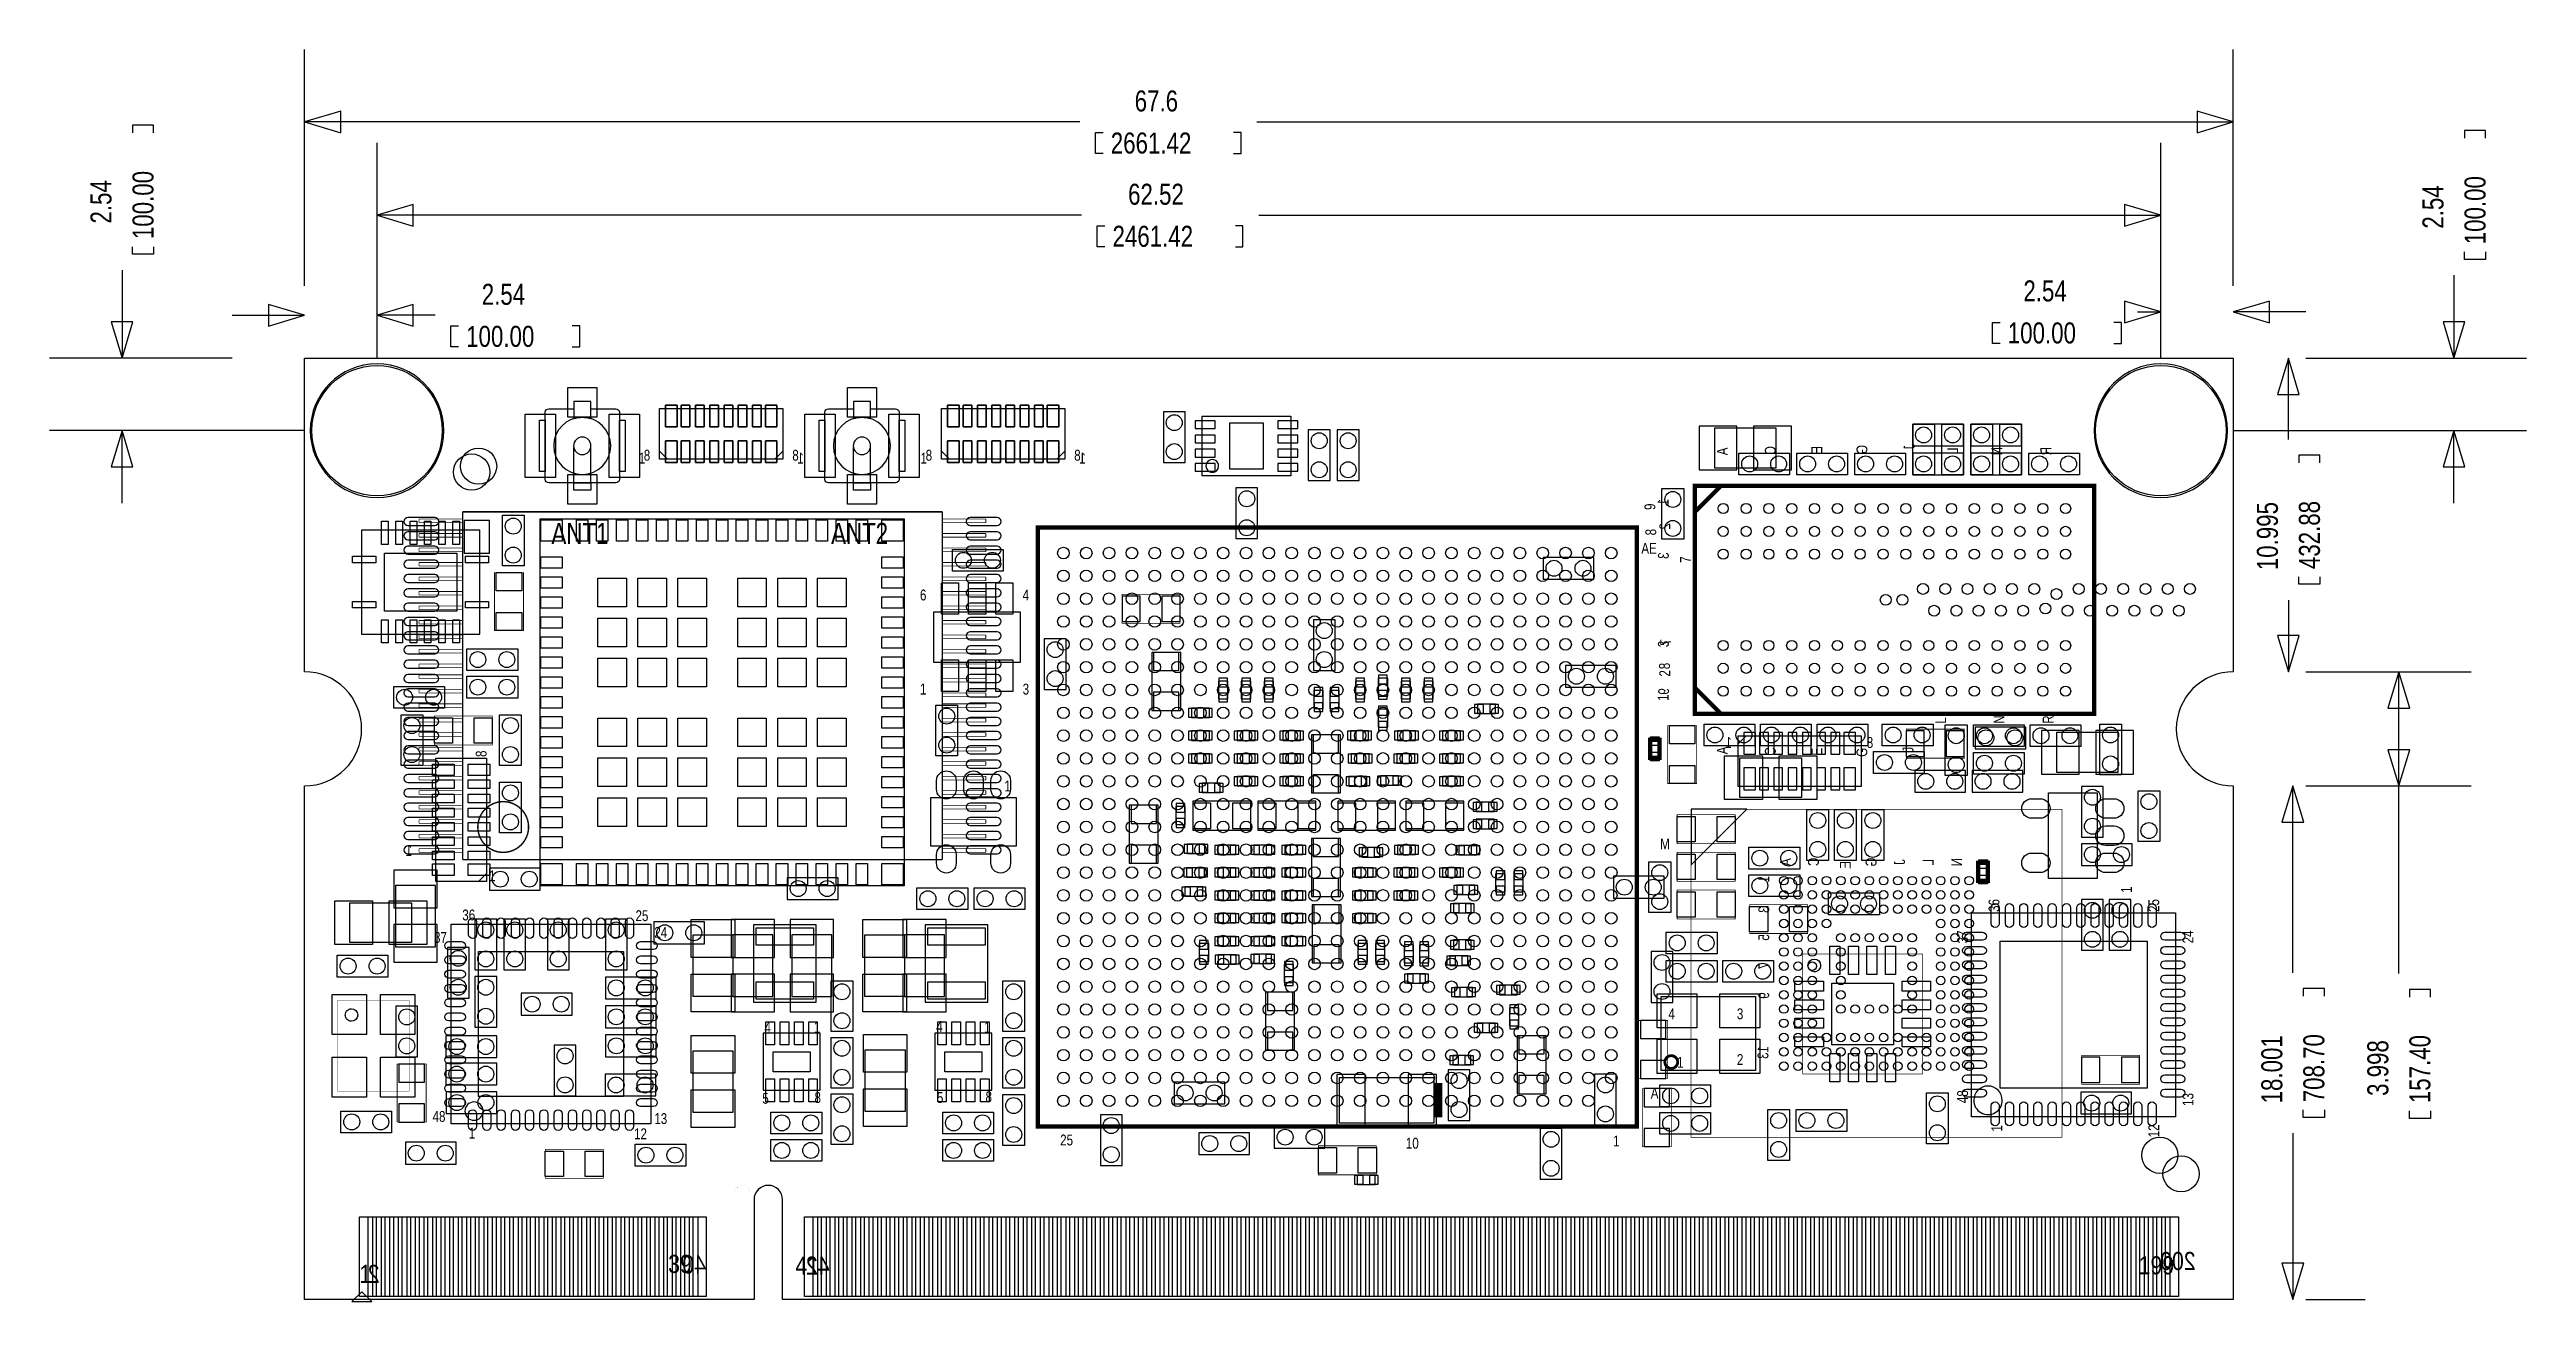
# Model space of a CAD drawing. Extents: x -1.3 to 85.5, y 9.9 to 53.8.
import ezdxf
from ezdxf.enums import TextEntityAlignment as Align

# ---------------------------------------------------------------- set-up
doc = ezdxf.new("R2010")
doc.units = 0
for name, color, linetype in [('BG_DIMENSION', 2, 'CONTINUOUS'), ('BG_OUTLINE', 80, 'CONTINUOUS'), ('PG_ASSEMBLY_BOTTOM', 221, 'CONTINUOUS'), ('PG_ASSEMBLY_TOP', 4, 'CONTINUOUS'), ('PIN_BOTTOM', 1, 'CONTINUOUS'), ('PIN_TOP', 160, 'CONTINUOUS')]:
    doc.layers.add(name, color=color, linetype=linetype)

msp = doc.modelspace()

# ---------------------------------------------------------------- texts
at = {"layer": 'BG_DIMENSION', "width": 0.793103}
for s, p in [('67.6', (36.71316, 51.64582)), ('2661.42', (35.87496, 50.17262)), ('62.52', (36.48202, 48.37684)), ('2461.42', (35.93592, 46.90364)), ('2.54', (13.82776, 44.8691)), ('2.54', (67.86118, 44.98848)), ('100.00', (13.28166, 43.3959)), ('100.00', (67.31508, 43.51528))]:
    msp.add_text(s, height=0.7366, dxfattribs=at).set_placement(p)
for s, p in [('100.00', (2.3241, 47.17288)), ('2.54', (0.8509, 47.71898)), ('2.54', (82.58556, 47.53864)), ('100.00', (84.05876, 46.99254)), ('10.995', (76.78166, 35.56762)), ('432.88', (78.25486, 35.60572)), ('18.001', (76.9366, 16.8783)), ('708.70', (78.4098, 16.9164)), ('157.40', (82.12582, 16.88592)), ('3.998', (80.65262, 17.13992))]:
    msp.add_text(s, height=0.7366, rotation=90, dxfattribs=at).set_placement(p)
at = {"layer": 'PG_ASSEMBLY_BOTTOM', "text_generation_flag": 2, "width": 0.8}
for s, p in [('G', (62.392052, 39.95801)), ('J', (64.051942, 40.008048)), ('A', (57.502044, 39.868094)), ('C', (59.182, 39.918132)), ('E', (60.811918, 39.918132)), ('L', (65.572132, 39.868094)), ('N', (67.12204, 39.887906)), ('R', (68.842128, 39.887906)), ('1', (55.423816, 38.071044)), ('2', (55.48376, 37.220906)), ('3', (55.433722, 36.190936)), ('7', (55.511954, 33.148016)), ('8', (55.4736, 32.320992)), ('9', (55.443628, 31.430976))]:
    msp.add_text(s, height=0.381, rotation=90, dxfattribs=at).set_placement(p)
at = {"layer": 'PG_ASSEMBLY_BOTTOM', "text_generation_flag": 2}
for s, height, width, p in [('8', 0.381, 0.8, (19.73326, 39.40556)), ('1', 0.381, 0.8, (25.11806, 39.30396)), ('8', 0.381, 0.8, (29.61386, 39.40556)), ('1', 0.381, 0.8, (34.99866, 39.30396)), ('1', 0.381, 0.8, (57.6453, 29.337)), ('8', 0.381, 0.8, (62.5983, 29.337)), ('40', 0.635, 0.88, (21.690076, 10.915142)), ('42', 0.635, 0.88, (26.020014, 10.87501)), ('200', 0.635, 0.88, (73.90003, 11.03503)), ('2', 0.635, 0.88, (10.249916, 10.584942))]:
    msp.add_text(s, height=height, dxfattribs=dict(at, width=width)).set_placement(p)
at = {"layer": 'PG_ASSEMBLY_BOTTOM', "text_generation_flag": 2, "width": 0.8}
msp.add_text('1', height=0.381, dxfattribs=at).set_placement((11.2776, 25.5524), align=Align.CENTER)
for s, p in [('A', (59.712606, 25.334976)), ('C', (60.693554, 25.345136)), ('E', (61.812678, 25.235154)), ('G', (62.7126, 25.334976)), ('J', (63.712598, 25.334976)), ('L', (64.712596, 25.334976)), ('N', (65.712594, 25.334976)), ('1', (58.951622, 24.743156)), ('3', (58.953654, 23.671022)), ('5', (58.953654, 22.693122)), ('7', (58.953654, 21.696172)), ('9', (58.953654, 20.65909)), ('13', (58.923682, 18.664174))]:
    msp.add_text(s, height=0.381, rotation=90, dxfattribs=at).set_placement(p, align=Align.CENTER)
at = {"layer": 'PG_ASSEMBLY_TOP'}
for s, height, width, p in [('1', 0.381, 0.8, (19.32686, 39.30396)), ('8', 0.381, 0.8, (24.71166, 39.40556)), ('1', 0.381, 0.8, (29.20746, 39.30396)), ('8', 0.381, 0.8, (34.59226, 39.40556)), ('ANT1', 0.7366, 0.793103, (16.270986, 36.488624)), ('ANT2', 0.7366, 0.793103, (26.0731, 36.488624)), ('AE', 0.381, 0.8, (54.4703, 36.1442)), ('6', 0.381, 0.8, (29.186124, 34.50717)), ('4', 0.381, 0.8, (32.78632, 34.50717)), ('1', 0.381, 0.8, (29.186124, 31.207202)), ('3', 0.381, 0.8, (32.78632, 31.207202)), ('1', 0.381, 0.8, (32.1437, 27.813)), ('M', 0.381, 0.8, (55.1307, 25.781)), ('1', 0.381, 0.8, (14.0843, 24.6634)), ('36', 0.381, 0.8, (13.1445, 23.2918)), ('25', 0.381, 0.8, (19.2151, 23.2664)), ('37', 0.381, 0.8, (12.1539, 22.5044)), ('24', 0.381, 0.8, (19.8755, 22.6822)), ('4', 0.381, 0.8, (55.419752, 19.826986)), ('3', 0.381, 0.8, (57.819798, 19.826986)), ('1', 0.381, 0.8, (55.719726, 18.126964)), ('2', 0.381, 0.8, (57.819798, 18.226786)), ('A', 0.381, 0.8, (54.8005, 17.0434)), ('48', 0.381, 0.8, (12.1031, 16.2306)), ('13', 0.381, 0.8, (19.8755, 16.1544)), ('1', 0.381, 0.8, (13.3731, 15.6464)), ('12', 0.381, 0.8, (19.1643, 15.621)), ('25', 0.381, 0.8, (34.100262, 15.4051)), ('10', 0.381, 0.8, (46.216316, 15.291054)), ('1', 0.381, 0.8, (53.4797, 15.367)), ('39', 0.635, 0.88, (20.359878, 10.934954)), ('41', 0.635, 0.88, (24.820118, 10.87501)), ('199', 0.635, 0.88, (71.900034, 10.88517)), ('1', 0.635, 0.88, (9.539986, 10.584942))]:
    msp.add_text(s, height=height, dxfattribs=dict(at, width=width)).set_placement(p)
at = {"layer": 'PG_ASSEMBLY_TOP', "width": 0.8}
for s, p in [('9', (54.961028, 37.677852)), ('8', (54.991, 36.787836)), ('7', (56.2102, 35.8267)), ('3', (55.433722, 32.867092)), ('2', (55.48376, 31.837122)), ('1', (55.423816, 30.986984)), ('L', (65.151, 30.1879)), ('N', (67.19824, 30.186122)), ('R', (68.918328, 30.186122)), ('8', (13.9954, 29.0195)), ('A', (57.502044, 29.113734)), ('C', (59.182, 29.063696)), ('E', (60.811918, 29.063696)), ('G', (62.392052, 29.023818)), ('J', (64.008, 29.1719)), ('1', (71.6661, 24.257)), ('36', (67.021456, 23.587202)), ('25', (72.621394, 23.587202)), ('37', (65.921382, 22.487382)), ('24', (73.82129, 22.487382)), ('48', (65.921382, 16.88719)), ('13', (73.82129, 16.787368)), ('1', (67.121278, 15.887192)), ('12', (72.621394, 15.687294))]:
    msp.add_text(s, height=0.381, rotation=90, dxfattribs=at).set_placement(p)
for s, p in [('4', (23.8506, 19.3548)), ('1', (25.5778, 19.3548)), ('4', (29.8704, 19.3802)), ('1', (31.5468, 19.3548)), ('5', (23.7744, 16.8656)), ('8', (25.6032, 16.891)), ('5', (29.8958, 16.891)), ('8', (31.5976, 16.9164))]:
    msp.add_text(s, height=0.381, dxfattribs=at).set_placement(p, align=Align.CENTER)

# ---------------------------------------------------------------- linework, layer by layer
at = {"layer": 'BG_DIMENSION'}
for points in [[(7.619492, 45.539152), (7.619492, 53.81752)], [(75.21956, 45.539152), (75.21956, 53.81752)], [(8.889492, 51.65852), (7.619492, 51.27752), (8.889492, 50.89652), (8.889492, 51.65852)], [(34.78911, 51.27752), (7.619492, 51.27752)], [(40.99941, 51.27752), (75.21956, 51.27752)], [(73.94956, 50.89652), (75.21956, 51.27752), (73.94956, 51.65852), (73.94956, 50.89652)], [(2.3241, 50.89398), (2.3241, 51.16068), (1.5875, 51.16068), (1.5875, 50.89398)], [(10.159492, 42.999152), (10.159492, 50.54854)], [(35.60826, 50.17262), (35.34156, 50.17262), (35.34156, 50.90922), (35.60826, 50.90922)], [(40.18026, 50.17262), (40.44696, 50.17262), (40.44696, 50.90922), (40.18026, 50.90922)], [(72.67956, 42.999152), (72.67956, 50.54854)], [(84.05876, 50.71364), (84.05876, 50.98034), (83.32216, 50.98034), (83.32216, 50.71364)], [(11.429492, 48.38954), (10.159492, 48.00854), (11.429492, 47.62754), (11.429492, 48.38954)], [(34.85007, 48.00854), (10.159492, 48.00854)], [(41.06037, 48.00854), (72.67956, 48.00854)], [(71.40956, 47.62754), (72.67956, 48.00854), (71.40956, 48.38954), (71.40956, 47.62754)], [(2.3241, 46.90618), (2.3241, 46.63948), (1.5875, 46.63948), (1.5875, 46.90618)], [(7.619492, 45.539152), (7.619492, 47.0408)], [(10.159492, 42.999152), (10.159492, 47.0408)], [(35.66922, 46.90364), (35.40252, 46.90364), (35.40252, 47.64024), (35.66922, 47.64024)], [(40.24122, 46.90364), (40.50792, 46.90364), (40.50792, 47.64024), (40.24122, 47.64024)], [(72.67956, 42.999152), (72.67956, 47.16018)], [(75.21956, 45.539152), (75.21956, 47.16018)], [(1.2192, 46.08703), (1.2192, 42.999152)], [(84.05876, 46.72584), (84.05876, 46.45914), (83.32216, 46.45914), (83.32216, 46.72584)], [(82.95386, 45.90669), (82.95386, 42.999152)], [(5.079492, 44.5008), (7.619492, 44.5008)], [(6.349492, 44.1198), (7.619492, 44.5008), (6.349492, 44.8818), (6.349492, 44.1198)], [(11.429492, 44.8818), (10.159492, 44.5008), (11.429492, 44.1198), (11.429492, 44.8818)], [(12.19581, 44.5008), (10.159492, 44.5008)], [(71.40956, 44.23918), (72.67956, 44.62018), (71.40956, 45.00118), (71.40956, 44.23918)], [(71.85533, 44.62018), (72.67956, 44.62018)], [(76.48956, 45.00118), (75.21956, 44.62018), (76.48956, 44.23918), (76.48956, 45.00118)], [(77.75956, 44.62018), (75.21956, 44.62018)], [(0.8382, 44.269152), (1.2192, 42.999152), (1.6002, 44.269152), (0.8382, 44.269152)], [(13.01496, 43.3959), (12.74826, 43.3959), (12.74826, 44.1325), (13.01496, 44.1325)], [(17.00276, 43.3959), (17.26946, 43.3959), (17.26946, 44.1325), (17.00276, 44.1325)], [(67.04838, 43.51528), (66.78168, 43.51528), (66.78168, 44.25188), (67.04838, 44.25188)], [(71.03618, 43.51528), (71.30288, 43.51528), (71.30288, 44.25188), (71.03618, 44.25188)], [(82.57286, 44.269152), (82.95386, 42.999152), (83.33486, 44.269152), (82.57286, 44.269152)], [(5.079492, 42.999152), (-1.3208, 42.999152)], [(77.53096, 41.729152), (77.14996, 42.999152), (76.76896, 41.729152), (77.53096, 41.729152)], [(77.14996, 40.14597), (77.14996, 42.999152)], [(77.75956, 42.999152), (85.49386, 42.999152)], [(77.75956, 42.999152), (79.68996, 42.999152)], [(7.619492, 40.459152), (-1.3208, 40.459152)], [(1.6002, 39.189152), (1.2192, 40.459152), (0.8382, 39.189152), (1.6002, 39.189152)], [(1.2192, 37.919152), (1.2192, 40.459152)], [(75.21956, 40.459152), (85.49386, 40.459152)], [(83.33486, 39.189152), (82.95386, 40.459152), (82.57286, 39.189152), (83.33486, 39.189152)], [(82.95386, 37.919152), (82.95386, 40.459152)], [(78.25486, 39.32682), (78.25486, 39.59352), (77.51826, 39.59352), (77.51826, 39.32682)], [(78.25486, 35.33902), (78.25486, 35.07232), (77.51826, 35.07232), (77.51826, 35.33902)], [(77.14996, 34.51987), (77.14996, 32.004)], [(76.76896, 33.274), (77.14996, 32.004), (77.53096, 33.274), (76.76896, 33.274)], [(77.75956, 32.004), (83.56092, 32.004)], [(77.75956, 32.004), (79.68996, 32.004)], [(81.40192, 30.734), (81.02092, 32.004), (80.63992, 30.734), (81.40192, 30.734)], [(81.02092, 28.00604), (81.02092, 32.004)], [(80.63992, 29.27604), (81.02092, 28.00604), (81.40192, 29.27604), (80.63992, 29.27604)], [(77.6859, 26.73604), (77.3049, 28.00604), (76.9239, 26.73604), (77.6859, 26.73604)], [(77.3049, 21.45665), (77.3049, 28.00604)], [(77.75956, 28.00604), (83.56092, 28.00604)], [(77.75956, 28.00604), (79.8449, 28.00604)], [(81.02092, 21.42617), (81.02092, 28.00604)], [(78.4098, 20.6375), (78.4098, 20.9042), (77.6732, 20.9042), (77.6732, 20.6375)], [(82.12582, 20.60702), (82.12582, 20.87372), (81.38922, 20.87372), (81.38922, 20.60702)], [(78.4098, 16.6497), (78.4098, 16.383), (77.6732, 16.383), (77.6732, 16.6497)], [(82.12582, 16.61922), (82.12582, 16.35252), (81.38922, 16.35252), (81.38922, 16.61922)], [(77.3049, 15.83055), (77.3049, 10.00506)], [(76.9239, 11.27506), (77.3049, 10.00506), (77.6859, 11.27506), (76.9239, 11.27506)], [(77.75956, 10.00506), (79.8449, 10.00506)]]:
    msp.add_lwpolyline(points, dxfattribs=at)
at = {"layer": 'BG_OUTLINE'}
msp.add_lwpolyline([(75.21956, 32.004, 0.414214), (73.22058, 30.00502, 0.414214), (75.21956, 28.00604), (75.21956, 10.00506), (24.36876, 10.00506), (24.36876, 13.50518, 0.414214), (23.87092, 14.00556, 0.414214), (23.37054, 13.50518), (23.37054, 10.00506), (7.62, 10.00506), (7.62, 28.00604, 0.414214), (9.61898, 30.00502, 0.414214), (7.62, 32.004), (7.619492, 42.999152), (75.21956, 42.999152)], format="xyb", close=True, dxfattribs=at)
for points in [[(7.62, 10.00506), (7.62, 28.00604)], [(75.21956, 28.00604), (75.21956, 10.00506)], [(7.62, 10.35558), (7.62, 10.87882)]]:
    msp.add_lwpolyline(points, dxfattribs=at)
at = {"layer": 'PG_ASSEMBLY_BOTTOM'}
for points in [[(24.38146, 39.45636), (20.06346, 39.45636), (20.06346, 41.23436), (24.38146, 41.23436)], [(34.26206, 39.45636), (29.94406, 39.45636), (29.94406, 41.23436), (34.26206, 41.23436)], [(57.8612, 29.76626), (62.1792, 29.76626), (62.1792, 27.98826), (57.8612, 27.98826)], [(58.163714, 27.186128), (56.212486, 27.186128), (56.212486, 25.235154)], [(47.1932, 16.18996), (43.8912, 16.18996), (43.8912, 17.79016), (47.1932, 17.79016)]]:
    msp.add_lwpolyline(points, close=True, dxfattribs=at)
for points in [[(37.719, 41.12006), (37.719, 39.34206), (38.481, 39.34206), (38.481, 41.12006), (37.719, 41.12006)], [(39.082472, 38.869112), (39.082472, 40.969184), (42.182288, 40.969184), (42.182288, 38.869112), (39.082472, 38.869112)], [(43.561, 38.70706), (43.561, 40.48506), (42.799, 40.48506), (42.799, 38.70706), (43.561, 38.70706)], [(44.577, 38.70706), (44.577, 40.48506), (43.815, 40.48506), (43.815, 38.70706), (44.577, 38.70706)], [(59.1947, 40.54856), (57.0357, 40.54856), (57.0357, 39.15156), (59.1947, 39.15156), (59.1947, 40.54856)], [(63.9826, 39.92626), (65.7606, 39.92626), (65.7606, 40.68826), (63.9826, 40.68826), (63.9826, 39.92626)], [(66.0146, 39.92626), (67.7926, 39.92626), (67.7926, 40.68826), (66.0146, 40.68826), (66.0146, 39.92626)], [(24.38146, 39.73576), (24.10206, 39.45636)], [(34.26206, 39.73576), (33.98266, 39.45636)], [(63.9826, 38.91026), (65.7606, 38.91026), (65.7606, 39.67226), (63.9826, 39.67226), (63.9826, 38.91026)], [(66.0146, 38.91026), (67.7926, 38.91026), (67.7926, 39.67226), (66.0146, 39.67226), (66.0146, 38.91026)], [(40.259, 38.45306), (40.259, 36.67506), (41.021, 36.67506), (41.021, 38.45306), (40.259, 38.45306)], [(51.0286, 35.25266), (52.8066, 35.25266), (52.8066, 36.01466), (51.0286, 36.01466), (51.0286, 35.25266)], [(34.305748, 31.385256), (34.305748, 33.163256), (33.543748, 33.163256), (33.543748, 31.385256), (34.305748, 31.385256)], [(42.9768, 33.83026), (42.9768, 32.05226), (43.7388, 32.05226), (43.7388, 33.83026), (42.9768, 33.83026)], [(37.3126, 32.68726), (37.3126, 30.65526), (38.3286, 30.65526), (38.3286, 32.68726), (37.3126, 32.68726)], [(53.594, 32.23006), (51.816, 32.23006), (51.816, 31.46806), (53.594, 31.46806), (53.594, 32.23006)], [(39.980108, 31.053532), (39.980108, 31.683452), (39.649908, 31.683452), (39.649908, 31.053532), (39.980108, 31.053532)], [(40.780208, 31.053532), (40.780208, 31.683452), (40.450008, 31.683452), (40.450008, 31.053532), (40.780208, 31.053532)], [(41.580054, 31.053532), (41.580054, 31.683452), (41.249854, 31.683452), (41.249854, 31.053532), (41.580054, 31.053532)], [(43.3197, 30.7213), (43.3197, 31.35122), (42.9895, 31.35122), (42.9895, 30.7213), (43.3197, 30.7213)], [(43.8785, 30.7213), (43.8785, 31.35122), (43.5483, 31.35122), (43.5483, 30.7213), (43.8785, 30.7213)], [(44.7802, 31.053532), (44.7802, 31.683452), (44.45, 31.683452), (44.45, 31.053532), (44.7802, 31.053532)], [(45.580046, 31.155132), (45.580046, 31.785052), (45.249846, 31.785052), (45.249846, 31.155132), (45.580046, 31.155132)], [(46.380146, 31.053532), (46.380146, 31.683452), (46.049946, 31.683452), (46.049946, 31.053532), (46.380146, 31.053532)], [(47.180246, 31.053532), (47.180246, 31.683452), (46.850046, 31.683452), (46.850046, 31.053532), (47.180246, 31.053532)], [(39.329868, 30.733492), (38.699948, 30.733492), (38.699948, 30.403292), (39.329868, 30.403292), (39.329868, 30.733492)], [(45.2501, 30.69209), (45.2501, 30.06217), (45.5803, 30.06217), (45.5803, 30.69209), (45.2501, 30.69209)], [(48.73244, 30.54096), (49.36236, 30.54096), (49.36236, 30.87116), (48.73244, 30.87116), (48.73244, 30.54096)], [(39.329868, 29.933392), (38.699948, 29.933392), (38.699948, 29.603192), (39.329868, 29.603192), (39.329868, 29.933392)], [(40.930068, 29.933392), (40.300148, 29.933392), (40.300148, 29.603192), (40.930068, 29.603192), (40.930068, 29.933392)], [(42.530014, 29.933392), (41.900094, 29.933392), (41.900094, 29.603192), (42.530014, 29.603192), (42.530014, 29.933392)], [(43.92295, 27.7622), (43.92295, 29.7942), (42.90695, 29.7942), (42.90695, 27.7622), (43.92295, 27.7622)], [(44.27474, 29.603192), (44.90466, 29.603192), (44.90466, 29.933392), (44.27474, 29.933392), (44.27474, 29.603192)], [(46.555406, 29.933392), (45.925486, 29.933392), (45.925486, 29.603192), (46.555406, 29.603192), (46.555406, 29.933392)], [(47.500032, 29.603192), (48.129952, 29.603192), (48.129952, 29.933392), (47.500032, 29.933392), (47.500032, 29.603192)], [(57.8612, 29.48686), (58.1406, 29.76626)], [(67.945, 30.07106), (66.167, 30.07106), (66.167, 29.30906), (67.945, 29.30906), (67.945, 30.07106)], [(69.0245, 28.48356), (71.1835, 28.48356), (71.1835, 29.88056), (69.0245, 29.88056), (69.0245, 28.48356)], [(39.329868, 29.133546), (38.699948, 29.133546), (38.699948, 28.803346), (39.329868, 28.803346), (39.329868, 29.133546)], [(40.930068, 29.133546), (40.300148, 29.133546), (40.300148, 28.803346), (40.930068, 28.803346), (40.930068, 29.133546)], [(42.530014, 29.133546), (41.900094, 29.133546), (41.900094, 28.803346), (42.530014, 28.803346), (42.530014, 29.133546)], [(44.30014, 28.803346), (44.93006, 28.803346), (44.93006, 29.133546), (44.30014, 29.133546), (44.30014, 28.803346)], [(46.530006, 29.133546), (45.900086, 29.133546), (45.900086, 28.803346), (46.530006, 28.803346), (46.530006, 29.133546)], [(47.500032, 28.803346), (48.129952, 28.803346), (48.129952, 29.133546), (47.500032, 29.133546), (47.500032, 28.803346)], [(39.08044, 27.7749), (39.71036, 27.7749), (39.71036, 28.1051), (39.08044, 28.1051), (39.08044, 27.7749)], [(40.930068, 28.333446), (40.300148, 28.333446), (40.300148, 28.003246), (40.930068, 28.003246), (40.930068, 28.333446)], [(42.530014, 28.333446), (41.900094, 28.333446), (41.900094, 28.003246), (42.530014, 28.003246), (42.530014, 28.333446)], [(44.22394, 28.00223), (44.85386, 28.00223), (44.85386, 28.33243), (44.22394, 28.33243), (44.22394, 28.00223)], [(45.959268, 28.35783), (45.329348, 28.35783), (45.329348, 28.02763), (45.959268, 28.02763), (45.959268, 28.35783)], [(47.500032, 28.003246), (48.129952, 28.003246), (48.129952, 28.333446), (47.500032, 28.333446), (47.500032, 28.003246)], [(64.0588, 27.78506), (65.8368, 27.78506), (65.8368, 28.54706), (64.0588, 28.54706), (64.0588, 27.78506)], [(67.8434, 28.54706), (66.0654, 28.54706), (66.0654, 27.78506), (67.8434, 27.78506), (67.8434, 28.54706)], [(69.9008, 27.98826), (69.9008, 26.21026), (70.6628, 26.21026), (70.6628, 27.98826), (69.9008, 27.98826)], [(36.5252, 27.32786), (36.5252, 25.29586), (37.5412, 25.29586), (37.5412, 27.32786), (36.5252, 27.32786)], [(38.15207, 27.28849), (38.15207, 26.65857), (38.48227, 26.65857), (38.48227, 27.28849), (38.15207, 27.28849)], [(38.7477, 26.4541), (40.7797, 26.4541), (40.7797, 27.4701), (38.7477, 27.4701), (38.7477, 26.4541)], [(43.0657, 27.4701), (41.0337, 27.4701), (41.0337, 26.4541), (43.0657, 26.4541), (43.0657, 27.4701)], [(43.8277, 26.4541), (45.8597, 26.4541), (45.8597, 27.4701), (43.8277, 27.4701), (43.8277, 26.4541)], [(46.2153, 26.4541), (48.2473, 26.4541), (48.2473, 27.4701), (46.2153, 27.4701), (46.2153, 26.4541)], [(49.31156, 27.44089), (48.68164, 27.44089), (48.68164, 27.11069), (49.31156, 27.11069), (49.31156, 27.44089)], [(42.90695, 26.162), (42.90695, 24.13), (43.92295, 24.13), (43.92295, 26.162), (42.90695, 26.162)], [(49.31156, 26.8351), (48.68164, 26.8351), (48.68164, 26.5049), (49.31156, 26.5049), (49.31156, 26.8351)], [(38.54704, 25.63876), (39.17696, 25.63876), (39.17696, 25.96896), (38.54704, 25.96896), (38.54704, 25.63876)], [(40.256968, 25.9334), (39.627048, 25.9334), (39.627048, 25.6032), (40.256968, 25.6032), (40.256968, 25.9334)], [(40.88638, 25.6032), (41.5163, 25.6032), (41.5163, 25.9334), (40.88638, 25.9334), (40.88638, 25.6032)], [(42.609262, 25.9334), (41.979342, 25.9334), (41.979342, 25.6032), (42.609262, 25.6032), (42.609262, 25.9334)], [(45.31106, 25.8445), (44.68114, 25.8445), (44.68114, 25.5143), (45.31106, 25.5143), (45.31106, 25.8445)], [(45.92574, 25.59812), (46.55566, 25.59812), (46.55566, 25.92832), (45.92574, 25.92832), (45.92574, 25.59812)], [(48.70196, 25.91816), (48.07204, 25.91816), (48.07204, 25.58796), (48.70196, 25.58796), (48.70196, 25.91816)], [(71.6788, 25.98166), (69.9008, 25.98166), (69.9008, 25.21966), (71.6788, 25.21966), (71.6788, 25.98166)], [(12.2047, 22.36216), (12.2047, 24.52116), (10.8077, 24.52116), (10.8077, 22.36216), (12.2047, 22.36216)], [(14.097, 24.35606), (15.875, 24.35606), (15.875, 25.11806), (14.097, 25.11806), (14.097, 24.35606)], [(24.5364, 24.02586), (26.3144, 24.02586), (26.3144, 24.78786), (24.5364, 24.78786), (24.5364, 24.02586)], [(38.47084, 24.14016), (39.10076, 24.14016), (39.10076, 24.47036), (38.47084, 24.47036), (38.47084, 24.14016)], [(38.53434, 24.803354), (39.16426, 24.803354), (39.16426, 25.133554), (38.53434, 25.133554), (38.53434, 24.803354)], [(40.256968, 25.133554), (39.627048, 25.133554), (39.627048, 24.803354), (40.256968, 24.803354), (40.256968, 25.133554)], [(40.256968, 24.333454), (39.627048, 24.333454), (39.627048, 24.003254), (40.256968, 24.003254), (40.256968, 24.333454)], [(40.88638, 24.803354), (41.5163, 24.803354), (41.5163, 25.133554), (40.88638, 25.133554), (40.88638, 24.803354)], [(40.88638, 24.003254), (41.5163, 24.003254), (41.5163, 24.333454), (40.88638, 24.333454), (40.88638, 24.003254)], [(42.609262, 25.133554), (41.979342, 25.133554), (41.979342, 24.803354), (42.609262, 24.803354), (42.609262, 25.133554)], [(42.609262, 24.333454), (41.979342, 24.333454), (41.979342, 24.003254), (42.609262, 24.003254), (42.609262, 24.333454)], [(44.446444, 24.803354), (45.076364, 24.803354), (45.076364, 25.133554), (44.446444, 25.133554), (44.446444, 24.803354)], [(44.446444, 24.003254), (45.076364, 24.003254), (45.076364, 24.333454), (44.446444, 24.333454), (44.446444, 24.003254)], [(45.900086, 24.803354), (46.530006, 24.803354), (46.530006, 25.133554), (45.900086, 25.133554), (45.900086, 24.803354)], [(45.900086, 24.003254), (46.530006, 24.003254), (46.530006, 24.333454), (45.900086, 24.333454), (45.900086, 24.003254)], [(47.500032, 24.803354), (48.129952, 24.803354), (48.129952, 25.133554), (47.500032, 25.133554), (47.500032, 24.803354)], [(48.63846, 24.52878), (48.00854, 24.52878), (48.00854, 24.19858), (48.63846, 24.19858), (48.63846, 24.52878)], [(49.3649, 24.92502), (49.3649, 24.2951), (49.6951, 24.2951), (49.6951, 24.92502), (49.3649, 24.92502)], [(49.9999, 24.92502), (49.9999, 24.2951), (50.3301, 24.2951), (50.3301, 24.92502), (49.9999, 24.92502)], [(53.4924, 24.07666), (55.2704, 24.07666), (55.2704, 24.83866), (53.4924, 24.83866), (53.4924, 24.07666)], [(40.256968, 23.533608), (39.627048, 23.533608), (39.627048, 23.203408), (40.256968, 23.203408), (40.256968, 23.533608)], [(40.88638, 23.203408), (41.5163, 23.203408), (41.5163, 23.533608), (40.88638, 23.533608), (40.88638, 23.203408)], [(42.609262, 23.533608), (41.979342, 23.533608), (41.979342, 23.203408), (42.609262, 23.203408), (42.609262, 23.533608)], [(43.946064, 21.8059), (43.946064, 23.8379), (42.930064, 23.8379), (42.930064, 21.8059), (43.946064, 21.8059)], [(44.446444, 23.203408), (45.076364, 23.203408), (45.076364, 23.533608), (44.446444, 23.533608), (44.446444, 23.203408)], [(48.51146, 23.8887), (47.88154, 23.8887), (47.88154, 23.5585), (48.51146, 23.5585), (48.51146, 23.8887)], [(70.6628, 22.24786), (70.6628, 24.02586), (69.9008, 24.02586), (69.9008, 22.24786), (70.6628, 22.24786)], [(71.628, 22.24786), (71.628, 24.02586), (70.866, 24.02586), (70.866, 22.24786), (71.628, 22.24786)], [(14.351, 21.56206), (14.351, 23.34006), (13.589, 23.34006), (13.589, 21.56206), (14.351, 21.56206)], [(15.367, 21.56206), (15.367, 23.34006), (14.605, 23.34006), (14.605, 21.56206), (15.367, 21.56206)], [(16.891, 21.56206), (16.891, 23.34006), (16.129, 23.34006), (16.129, 21.56206), (16.891, 21.56206)], [(18.923, 21.56206), (18.923, 23.34006), (18.161, 23.34006), (18.161, 21.56206), (18.923, 21.56206)], [(21.6408, 23.23846), (19.8628, 23.23846), (19.8628, 22.47646), (21.6408, 22.47646), (21.6408, 23.23846)], [(22.630638, 22.784562), (22.630638, 20.625562), (24.027638, 20.625562), (24.027638, 22.784562), (22.630638, 22.784562)], [(26.0985, 20.625562), (26.0985, 22.784562), (24.7015, 22.784562), (24.7015, 20.625562), (26.0985, 20.625562)], [(28.650438, 22.784562), (28.650438, 20.625562), (30.047438, 20.625562), (30.047438, 22.784562), (28.650438, 22.784562)], [(40.256968, 22.733508), (39.627048, 22.733508), (39.627048, 22.403308), (40.256968, 22.403308), (40.256968, 22.733508)], [(40.88638, 22.403308), (41.5163, 22.403308), (41.5163, 22.733508), (40.88638, 22.733508), (40.88638, 22.403308)], [(42.609262, 22.733508), (41.979342, 22.733508), (41.979342, 22.403308), (42.609262, 22.403308), (42.609262, 22.733508)], [(48.51146, 22.606), (47.88154, 22.606), (47.88154, 22.2758), (48.51146, 22.2758), (48.51146, 22.606)], [(12.6238, 22.34438), (12.6238, 20.56638), (13.3858, 20.56638), (13.3858, 22.34438), (12.6238, 22.34438)], [(38.9763, 22.48662), (38.9763, 21.8567), (39.3065, 21.8567), (39.3065, 22.48662), (38.9763, 22.48662)], [(40.26916, 22.0853), (39.63924, 22.0853), (39.63924, 21.7551), (40.26916, 21.7551), (40.26916, 22.0853)], [(40.88384, 21.77796), (41.51376, 21.77796), (41.51376, 22.10816), (40.88384, 22.10816), (40.88384, 21.77796)], [(42.282364, 21.114004), (42.282364, 21.743924), (41.952164, 21.743924), (41.952164, 21.114004), (42.282364, 21.114004)], [(44.8691, 21.8567), (44.8691, 22.48662), (44.5389, 22.48662), (44.5389, 21.8567), (44.8691, 21.8567)], [(45.4787, 21.8567), (45.4787, 22.48662), (45.1485, 22.48662), (45.1485, 21.8567), (45.4787, 21.8567)], [(46.15688, 22.440138), (46.15688, 21.810218), (46.48708, 21.810218), (46.48708, 22.440138), (46.15688, 22.440138)], [(46.6979, 22.43836), (46.6979, 21.80844), (47.0281, 21.80844), (47.0281, 22.43836), (46.6979, 22.43836)], [(48.38446, 22.0472), (47.75454, 22.0472), (47.75454, 21.717), (48.38446, 21.717), (48.38446, 22.0472)], [(54.8132, 22.19706), (54.8132, 20.41906), (55.5752, 20.41906), (55.5752, 22.19706), (54.8132, 22.19706)], [(13.589, 21.32838), (13.589, 19.55038), (14.351, 19.55038), (14.351, 21.32838), (13.589, 21.32838)], [(18.161, 20.54606), (19.939, 20.54606), (19.939, 21.30806), (18.161, 21.30806), (18.161, 20.54606)], [(46.27626, 21.09216), (46.90618, 21.09216), (46.90618, 21.42236), (46.27626, 21.42236), (46.27626, 21.09216)], [(47.91964, 20.60956), (48.54956, 20.60956), (48.54956, 20.93976), (47.91964, 20.93976), (47.91964, 20.60956)], [(49.49444, 20.6883), (50.12436, 20.6883), (50.12436, 21.0185), (49.49444, 21.0185), (49.49444, 20.6883)], [(10.81786, 20.28952), (10.81786, 18.51152), (11.57986, 18.51152), (11.57986, 20.28952), (10.81786, 20.28952)], [(16.9926, 20.73656), (15.2146, 20.73656), (15.2146, 19.97456), (16.9926, 19.97456), (16.9926, 20.73656)], [(18.161, 19.53006), (19.939, 19.53006), (19.939, 20.29206), (18.161, 20.29206), (18.161, 19.53006)], [(42.3164, 18.74266), (42.3164, 20.77466), (41.3004, 20.77466), (41.3004, 18.74266), (42.3164, 18.74266)], [(50.18278, 19.5961), (50.18278, 20.22602), (49.85258, 20.22602), (49.85258, 19.5961), (50.18278, 19.5961)], [(14.351, 19.25066), (12.573, 19.25066), (12.573, 18.48866), (14.351, 18.48866), (14.351, 19.25066)], [(18.161, 18.51406), (19.939, 18.51406), (19.939, 19.27606), (18.161, 19.27606), (18.161, 18.51406)], [(48.71212, 19.36496), (49.34204, 19.36496), (49.34204, 19.69516), (48.71212, 19.69516), (48.71212, 19.36496)], [(51.1302, 17.21866), (51.1302, 19.25066), (50.1142, 19.25066), (50.1142, 17.21866), (51.1302, 17.21866)], [(14.351, 18.28546), (12.573, 18.28546), (12.573, 17.52346), (14.351, 17.52346), (14.351, 18.28546)], [(16.36776, 18.923), (16.36776, 17.145), (17.12976, 17.145), (17.12976, 18.923), (16.36776, 18.923)], [(47.859188, 18.228564), (48.489108, 18.228564), (48.489108, 18.558764), (47.859188, 18.558764), (47.859188, 18.228564)], [(19.93138, 17.90446), (18.15338, 17.90446), (18.15338, 17.14246), (19.93138, 17.14246), (19.93138, 17.90446)], [(38.1, 16.86306), (39.878, 16.86306), (39.878, 17.62506), (38.1, 17.62506), (38.1, 16.86306)], [(48.4632, 16.27886), (48.4632, 18.05686), (47.7012, 18.05686), (47.7012, 16.27886), (48.4632, 16.27886)], [(52.832, 17.90446), (52.832, 16.12646), (53.594, 16.12646), (53.594, 17.90446), (52.832, 17.90446)], [(14.35354, 17.28724), (12.57554, 17.28724), (12.57554, 16.52524), (14.35354, 16.52524), (14.35354, 17.28724)], [(69.8754, 16.50746), (71.6534, 16.50746), (71.6534, 17.26946), (69.8754, 17.26946), (69.8754, 16.50746)], [(35.5092, 16.48206), (35.5092, 14.70406), (36.2712, 14.70406), (36.2712, 16.48206), (35.5092, 16.48206)], [(40.7416, 15.8496), (38.9636, 15.8496), (38.9636, 15.0876), (40.7416, 15.0876), (40.7416, 15.8496)], [(41.6052, 15.31366), (43.3832, 15.31366), (43.3832, 16.07566), (41.6052, 16.07566), (41.6052, 15.31366)], [(51.689, 14.22146), (51.689, 15.99946), (50.927, 15.99946), (50.927, 14.22146), (51.689, 14.22146)], [(12.93114, 15.51432), (11.15314, 15.51432), (11.15314, 14.75232), (12.93114, 14.75232), (12.93114, 15.51432)], [(44.51604, 14.0335), (45.14596, 14.0335), (45.14596, 14.3637), (44.51604, 14.3637), (44.51604, 14.0335)]]:
    msp.add_lwpolyline(points, dxfattribs=at)
msp.add_lwpolyline([(39.656004, 39.219124, 1), (39.208756, 39.219172, 1)], format="xyb", close=True, dxfattribs=at)
for points, const_width in [([(70.341998, 38.529006), (57.267094, 38.529006), (56.342026, 37.602414), (56.342026, 30.529022), (70.341998, 30.529022), (70.341998, 38.529006)], 0.1524), ([(11.6332, 37.23386), (11.6332, 37.36086)], 0.0254), ([(11.6332, 37.36086), (13.1572, 37.36086)], 0.0254), ([(13.1572, 37.61486), (13.1572, 25.42286)], 0.0508), ([(29.972, 37.61486), (13.1572, 37.61486)], 0.0508), ([(29.972, 25.42286), (29.972, 37.61486)], 0.0508), ([(29.972, 37.36086), (31.496, 37.36086)], 0.0254), ([(31.496, 37.36086), (31.496, 37.23386)], 0.0254), ([(13.1572, 37.23386), (11.6332, 37.23386)], 0.0254), ([(11.6332, 36.72586), (11.6332, 36.85286)], 0.0254), ([(11.6332, 36.85286), (13.1572, 36.85286)], 0.0254), ([(13.1572, 36.72586), (11.6332, 36.72586)], 0.0254), ([(31.496, 37.23386), (29.972, 37.23386)], 0.0254), ([(29.972, 36.85286), (31.496, 36.85286)], 0.0254), ([(31.496, 36.72586), (29.972, 36.72586)], 0.0254), ([(31.496, 36.85286), (31.496, 36.72586)], 0.0254), ([(11.6332, 36.21786), (11.6332, 36.34486)], 0.0254), ([(11.6332, 36.34486), (13.1572, 36.34486)], 0.0254), ([(13.1572, 36.21786), (11.6332, 36.21786)], 0.0254), ([(11.6332, 35.70986), (11.6332, 35.83686)], 0.0254), ([(11.6332, 35.83686), (13.1572, 35.83686)], 0.0254), ([(13.1572, 35.70986), (11.6332, 35.70986)], 0.0254), ([(29.972, 36.34486), (31.496, 36.34486)], 0.0254), ([(31.496, 36.21786), (29.972, 36.21786)], 0.0254), ([(29.972, 35.83686), (31.496, 35.83686)], 0.0254), ([(31.496, 35.70986), (29.972, 35.70986)], 0.0254), ([(31.496, 36.34486), (31.496, 36.21786)], 0.0254), ([(31.496, 35.83686), (31.496, 35.70986)], 0.0254), ([(11.6332, 35.20186), (11.6332, 35.32886)], 0.0254), ([(11.6332, 35.32886), (13.1572, 35.32886)], 0.0254), ([(13.1572, 35.20186), (11.6332, 35.20186)], 0.0254), ([(11.6332, 34.69386), (11.6332, 34.82086)], 0.0254), ([(11.6332, 34.82086), (13.1572, 34.82086)], 0.0254), ([(29.972, 35.32886), (31.496, 35.32886)], 0.0254), ([(31.496, 35.20186), (29.972, 35.20186)], 0.0254), ([(29.972, 34.82086), (31.496, 34.82086)], 0.0254), ([(31.496, 35.32886), (31.496, 35.20186)], 0.0254), ([(31.496, 34.82086), (31.496, 34.69386)], 0.0254), ([(38.3032, 34.71926), (36.2712, 34.71926), (36.2712, 33.70326), (38.3032, 33.70326), (38.3032, 34.71926)], 0.0254), ([(13.1572, 34.69386), (11.6332, 34.69386)], 0.0254), ([(11.6332, 34.18586), (11.6332, 34.31286)], 0.0254), ([(11.6332, 34.31286), (13.1572, 34.31286)], 0.0254), ([(13.1572, 34.18586), (11.6332, 34.18586)], 0.0254), ([(31.496, 34.69386), (29.972, 34.69386)], 0.0254), ([(29.972, 34.31286), (31.496, 34.31286)], 0.0254), ([(31.496, 34.18586), (29.972, 34.18586)], 0.0254), ([(31.496, 34.31286), (31.496, 34.18586)], 0.0254), ([(11.6332, 33.67786), (11.6332, 33.80486)], 0.0254), ([(11.6332, 33.80486), (13.1572, 33.80486)], 0.0254), ([(13.1572, 33.67786), (11.6332, 33.67786)], 0.0254), ([(11.6332, 33.16986), (11.6332, 33.29686)], 0.0254), ([(11.6332, 33.29686), (13.1572, 33.29686)], 0.0254), ([(13.1572, 33.16986), (11.6332, 33.16986)], 0.0254), ([(29.972, 33.80486), (31.496, 33.80486)], 0.0254), ([(31.496, 33.67786), (29.972, 33.67786)], 0.0254), ([(29.972, 33.29686), (31.496, 33.29686)], 0.0254), ([(31.496, 33.16986), (29.972, 33.16986)], 0.0254), ([(31.496, 33.80486), (31.496, 33.67786)], 0.0254), ([(31.496, 33.29686), (31.496, 33.16986)], 0.0254), ([(11.6332, 32.66186), (11.6332, 32.78886)], 0.0254), ([(11.6332, 32.78886), (13.1572, 32.78886)], 0.0254), ([(13.1572, 32.66186), (11.6332, 32.66186)], 0.0254), ([(11.6332, 32.15386), (11.6332, 32.28086)], 0.0254), ([(11.6332, 32.28086), (13.1572, 32.28086)], 0.0254), ([(13.1572, 32.15386), (11.6332, 32.15386)], 0.0254), ([(29.972, 32.78886), (31.496, 32.78886)], 0.0254), ([(31.496, 32.66186), (29.972, 32.66186)], 0.0254), ([(29.972, 32.28086), (31.496, 32.28086)], 0.0254), ([(31.496, 32.15386), (29.972, 32.15386)], 0.0254), ([(31.496, 32.78886), (31.496, 32.66186)], 0.0254), ([(31.496, 32.28086), (31.496, 32.15386)], 0.0254), ([(11.6332, 31.77286), (11.6332, 31.89986)], 0.0254), ([(11.6332, 31.89986), (13.1572, 31.89986)], 0.0254), ([(13.1572, 31.77286), (11.6332, 31.77286)], 0.0254), ([(11.6332, 31.26486), (11.6332, 31.39186)], 0.0254), ([(11.6332, 31.39186), (13.1572, 31.39186)], 0.0254), ([(13.1572, 31.26486), (11.6332, 31.26486)], 0.0254), ([(29.972, 31.77286), (31.496, 31.77286)], 0.0254), ([(31.496, 31.64586), (29.972, 31.64586)], 0.0254), ([(29.972, 31.26486), (31.496, 31.26486)], 0.0254), ([(31.496, 31.77286), (31.496, 31.64586)], 0.0254), ([(31.496, 31.26486), (31.496, 31.13786)], 0.0254), ([(11.6332, 30.75686), (11.6332, 30.88386)], 0.0254), ([(11.6332, 30.88386), (13.1572, 30.88386)], 0.0254), ([(13.1572, 30.75686), (11.6332, 30.75686)], 0.0254), ([(11.6332, 30.24886), (11.6332, 30.37586)], 0.0254), ([(11.6332, 30.37586), (13.1572, 30.37586)], 0.0254), ([(31.496, 31.13786), (29.972, 31.13786)], 0.0254), ([(29.972, 30.88386), (31.496, 30.88386)], 0.0254), ([(31.496, 30.75686), (29.972, 30.75686)], 0.0254), ([(29.972, 30.37586), (31.496, 30.37586)], 0.0254), ([(31.496, 30.88386), (31.496, 30.75686)], 0.0254), ([(31.496, 30.37586), (31.496, 30.24886)], 0.0254), ([(13.1572, 30.24886), (11.6332, 30.24886)], 0.0254), ([(11.6332, 29.74086), (11.6332, 29.86786)], 0.0254), ([(11.6332, 29.86786), (13.1572, 29.86786)], 0.0254), ([(13.1572, 29.74086), (11.6332, 29.74086)], 0.0254), ([(31.496, 30.24886), (29.972, 30.24886)], 0.0254), ([(29.972, 29.86786), (31.496, 29.86786)], 0.0254), ([(31.496, 29.74086), (29.972, 29.74086)], 0.0254), ([(31.496, 29.86786), (31.496, 29.74086)], 0.0254), ([(63.754, 28.97886), (65.786, 28.97886), (65.786, 29.99486), (63.754, 29.99486), (63.754, 28.97886)], 0.0254), ([(11.6332, 29.23286), (11.6332, 29.35986)], 0.0254), ([(11.6332, 29.35986), (13.1572, 29.35986)], 0.0254), ([(13.1572, 29.23286), (11.6332, 29.23286)], 0.0254), ([(11.6332, 28.72486), (11.6332, 28.85186)], 0.0254), ([(11.6332, 28.85186), (13.1572, 28.85186)], 0.0254), ([(13.1572, 28.72486), (11.6332, 28.72486)], 0.0254), ([(29.972, 29.35986), (31.496, 29.35986)], 0.0254), ([(31.496, 29.23286), (29.972, 29.23286)], 0.0254), ([(29.972, 28.85186), (31.496, 28.85186)], 0.0254), ([(31.496, 28.72486), (29.972, 28.72486)], 0.0254), ([(31.496, 29.35986), (31.496, 29.23286)], 0.0254), ([(31.496, 28.85186), (31.496, 28.72486)], 0.0254), ([(11.6332, 28.21686), (11.6332, 28.34386)], 0.0254), ([(11.6332, 28.34386), (13.1572, 28.34386)], 0.0254), ([(13.1572, 28.21686), (11.6332, 28.21686)], 0.0254), ([(11.6332, 27.70886), (11.6332, 27.83586)], 0.0254), ([(11.6332, 27.83586), (13.1572, 27.83586)], 0.0254), ([(29.972, 28.34386), (31.496, 28.34386)], 0.0254), ([(31.496, 28.21686), (29.972, 28.21686)], 0.0254), ([(29.972, 27.83586), (31.496, 27.83586)], 0.0254), ([(31.496, 28.34386), (31.496, 28.21686)], 0.0254), ([(31.496, 27.83586), (31.496, 27.70886)], 0.0254), ([(13.1572, 27.70886), (11.6332, 27.70886)], 0.0254), ([(11.6332, 27.20086), (11.6332, 27.32786)], 0.0254), ([(11.6332, 27.32786), (13.1572, 27.32786)], 0.0254), ([(13.1572, 27.20086), (11.6332, 27.20086)], 0.0254), ([(31.496, 27.70886), (29.972, 27.70886)], 0.0254), ([(29.972, 27.32786), (31.496, 27.32786)], 0.0254), ([(31.496, 27.20086), (29.972, 27.20086)], 0.0254), ([(31.496, 27.32786), (31.496, 27.20086)], 0.0254), ([(56.212486, 15.685008), (69.212714, 15.685008), (69.212714, 27.185112), (56.212486, 27.185112), (56.212486, 15.685008)], 0.0254), ([(11.6332, 26.69286), (11.6332, 26.81986)], 0.0254), ([(11.6332, 26.81986), (13.1572, 26.81986)], 0.0254), ([(13.1572, 26.69286), (11.6332, 26.69286)], 0.0254), ([(11.6332, 26.18486), (11.6332, 26.31186)], 0.0254), ([(11.6332, 26.31186), (13.1572, 26.31186)], 0.0254), ([(13.1572, 26.18486), (11.6332, 26.18486)], 0.0254), ([(29.972, 26.81986), (31.496, 26.81986)], 0.0254), ([(31.496, 26.69286), (29.972, 26.69286)], 0.0254), ([(29.972, 26.31186), (31.496, 26.31186)], 0.0254), ([(31.496, 26.18486), (29.972, 26.18486)], 0.0254), ([(31.496, 26.81986), (31.496, 26.69286)], 0.0254), ([(31.496, 26.31186), (31.496, 26.18486)], 0.0254), ([(11.6332, 25.67686), (11.6332, 25.80386)], 0.0254), ([(11.6332, 25.80386), (13.1572, 25.80386)], 0.0254), ([(13.1572, 25.67686), (11.6332, 25.67686)], 0.0254), ([(13.1572, 25.42286), (29.972, 25.42286)], 0.0508), ([(29.972, 25.80386), (31.496, 25.80386)], 0.0254), ([(31.496, 25.67686), (29.972, 25.67686)], 0.0254), ([(31.496, 25.80386), (31.496, 25.67686)], 0.0254), ([(54.3814, 19.78406), (54.3814, 17.75206), (55.3974, 17.75206), (55.3974, 19.78406), (54.3814, 19.78406)], 0.0254), ([(11.87958, 16.22298), (11.87958, 18.25498), (10.86358, 18.25498), (10.86358, 16.22298), (11.87958, 16.22298)], 0.0254), ([(69.9008, 17.54886), (71.9328, 17.54886), (71.9328, 18.56486), (69.9008, 18.56486), (69.9008, 17.54886)], 0.0254), ([(47.34306, 17.5895), (47.34306, 16.39062)], 0.29972), ([(55.5244, 15.36446), (55.5244, 17.39646), (54.5084, 17.39646), (54.5084, 15.36446), (55.5244, 15.36446)], 0.0254)]:
    msp.add_lwpolyline(points, dxfattribs=dict(at, const_width=const_width))
at = {"layer": 'PG_ASSEMBLY_BOTTOM', "const_width": 0.0508}
msp.add_lwpolyline([(15.4686, 26.56586, 1), (13.6906, 26.56586, 1), (15.4686, 26.56586)], format="xyb", dxfattribs=at)
at = {"layer": 'PG_ASSEMBLY_TOP'}
for points in [[(12.499848, 40.459152, 1), (7.819136, 40.459152, 1), (12.499848, 40.459152)], [(75.019916, 40.459152, 1), (70.339204, 40.459152, 1), (75.019916, 40.459152)], [(17.65046, 41.226232), (18.523458, 41.226232, -0.414214), (18.650458, 41.099232), (18.650458, 38.753288, -0.414214), (18.523458, 38.626288), (16.177514, 38.626288, -0.414214), (16.050514, 38.753288), (16.050514, 41.099232, -0.414214), (16.177514, 41.226232)], [(18.350484, 39.92626, 1), (16.350488, 39.92626, 1), (18.350484, 39.92626)], [(27.452574, 41.226232), (28.325572, 41.226232, -0.414214), (28.452572, 41.099232), (28.452572, 38.753288, -0.414214), (28.325572, 38.626288), (25.979628, 38.626288, -0.414214), (25.852628, 38.753288), (25.852628, 41.099232, -0.414214), (25.979628, 41.226232)], [(28.152598, 39.92626, 1), (26.152602, 39.92626, 1), (28.152598, 39.92626)], [(17.655286, 39.92626, 1), (17.045686, 39.92626, 1), (17.655286, 39.92626)], [(27.4574, 39.92626, 1), (26.8478, 39.92626, 1), (27.4574, 39.92626)], [(67.121532, 16.987266, 0.999988), (66.12128, 16.987266, 1.000012), (67.121532, 16.987266)]]:
    msp.add_lwpolyline(points, format="xyb", dxfattribs=at)
for points in [[(15.851886, 39.02456), (15.851886, 40.82796), (16.050514, 40.82796), (16.050514, 39.02456)], [(18.650458, 39.02456), (18.650458, 40.82796), (18.849086, 40.82796), (18.849086, 39.02456)], [(20.06346, 39.45636), (20.06346, 41.23436), (24.38146, 41.23436), (24.38146, 39.45636)], [(25.654, 39.02456), (25.654, 40.82796), (25.852628, 40.82796), (25.852628, 39.02456)], [(28.452572, 39.02456), (28.452572, 40.82796), (28.6512, 40.82796), (28.6512, 39.02456)], [(29.94406, 39.45636), (29.94406, 41.23436), (34.26206, 41.23436), (34.26206, 39.45636)], [(17.050512, 38.37686), (17.050512, 38.626288), (17.65046, 38.626288), (17.65046, 38.37686)], [(26.852626, 38.37686), (26.852626, 38.626288), (27.452574, 38.626288), (27.452574, 38.37686)], [(28.630372, 24.50465), (15.870428, 24.50465), (15.870428, 37.36467), (28.630372, 37.36467)], [(14.097, 36.16706), (14.097, 37.31006), (13.208, 37.31006), (13.208, 36.16706)], [(13.9954, 24.66086), (12.2174, 24.66086), (12.2174, 28.97886), (13.9954, 28.97886)], [(73.19645, 16.41221), (66.04635, 16.41221), (66.04635, 23.56231), (73.19645, 23.56231)], [(19.75612, 16.15694), (12.75588, 16.15694), (12.75588, 23.15718), (19.75612, 23.15718)], [(55.169816, 18.026888), (55.169816, 20.626832), (58.469784, 20.626832), (58.469784, 18.026888)], [(9.27989, 9.934956), (9.970008, 9.934956), (9.629902, 10.275062), (9.619996, 10.275062)]]:
    msp.add_lwpolyline(points, close=True, dxfattribs=at)
for points in [[(16.177514, 41.226232), (17.050512, 41.226232)], [(25.979628, 41.226232), (26.852626, 41.226232)], [(64.7446, 40.68826), (64.7446, 38.91026), (63.9826, 38.91026), (63.9826, 40.68826), (64.7446, 40.68826)], [(64.9986, 38.91026), (64.9986, 40.68826), (65.7606, 40.68826), (65.7606, 38.91026), (64.9986, 38.91026)], [(66.7766, 40.68826), (66.7766, 38.91026), (66.0146, 38.91026), (66.0146, 40.68826), (66.7766, 40.68826)], [(67.7926, 40.68826), (67.7926, 38.91026), (67.0306, 38.91026), (67.0306, 40.68826), (67.7926, 40.68826)], [(17.050512, 38.626288), (17.050512, 39.872158)], [(17.65046, 38.626288), (17.65046, 39.872158)], [(20.06346, 39.73576), (20.34286, 39.45636)], [(26.852626, 38.626288), (26.852626, 39.872158)], [(27.452574, 38.626288), (27.452574, 39.872158)], [(29.94406, 39.73576), (30.22346, 39.45636)], [(57.8866, 39.67226), (59.6646, 39.67226), (59.6646, 38.91026), (57.8866, 38.91026), (57.8866, 39.67226)], [(59.9186, 39.67226), (61.6966, 39.67226), (61.6966, 38.91026), (59.9186, 38.91026), (59.9186, 39.67226)], [(61.9506, 39.67226), (63.7286, 39.67226), (63.7286, 38.91026), (61.9506, 38.91026), (61.9506, 39.67226)], [(69.8246, 38.91026), (68.0466, 38.91026), (68.0466, 39.67226), (69.8246, 39.67226), (69.8246, 38.91026)], [(55.9562, 38.42766), (55.9562, 36.64966), (55.1942, 36.64966), (55.1942, 38.42766), (55.9562, 38.42766)], [(14.550644, 35.715194), (14.550644, 37.493194), (15.312644, 37.493194), (15.312644, 35.715194), (14.550644, 35.715194)], [(13.758926, 36.97605), (9.609074, 36.97605), (9.609074, 33.32607), (13.758926, 33.32607), (13.758926, 36.97605)], [(30.3276, 36.29406), (32.1056, 36.29406), (32.1056, 35.53206), (30.3276, 35.53206), (30.3276, 36.29406)], [(29.666184, 32.34563), (32.716216, 32.34563), (32.716216, 34.09569), (29.666184, 34.09569), (29.666184, 32.34563)], [(13.3096, 32.81426), (15.0876, 32.81426), (15.0876, 32.05226), (13.3096, 32.05226), (13.3096, 32.81426)], [(12.5222, 30.73146), (10.7442, 30.73146), (10.7442, 31.49346), (12.5222, 31.49346), (12.5222, 30.73146)], [(13.3096, 31.84906), (15.0876, 31.84906), (15.0876, 31.08706), (13.3096, 31.08706), (13.3096, 31.84906)], [(10.9982, 28.72486), (10.9982, 30.50286), (11.7602, 30.50286), (11.7602, 28.72486), (10.9982, 28.72486)], [(14.4526, 28.72486), (14.4526, 30.50286), (15.2146, 30.50286), (15.2146, 28.72486), (14.4526, 28.72486)], [(30.5054, 30.83306), (30.5054, 29.05506), (29.7434, 29.05506), (29.7434, 30.83306), (30.5054, 30.83306)], [(58.4454, 29.41066), (56.6674, 29.41066), (56.6674, 30.17266), (58.4454, 30.17266), (58.4454, 29.41066)], [(58.6486, 30.17266), (60.4266, 30.17266), (60.4266, 29.41066), (58.6486, 29.41066), (58.6486, 30.17266)], [(62.4078, 29.41066), (60.6298, 29.41066), (60.6298, 30.17266), (62.4078, 30.17266), (62.4078, 29.41066)], [(64.6938, 29.41066), (62.9158, 29.41066), (62.9158, 30.17266), (64.6938, 30.17266), (64.6938, 29.41066)], [(65.1256, 28.36926), (65.1256, 30.14726), (65.8876, 30.14726), (65.8876, 28.36926), (65.1256, 28.36926)], [(66.1162, 30.14726), (67.8942, 30.14726), (67.8942, 29.38526), (66.1162, 29.38526), (66.1162, 30.14726)], [(69.8754, 29.38526), (68.0974, 29.38526), (68.0974, 30.14726), (69.8754, 30.14726), (69.8754, 29.38526)], [(70.5358, 28.39466), (70.5358, 30.17266), (71.2978, 30.17266), (71.2978, 28.39466), (70.5358, 28.39466)], [(60.0837, 27.59456), (57.9247, 27.59456), (57.9247, 28.99156), (60.0837, 28.99156), (60.0837, 27.59456)], [(64.389, 28.44546), (62.611, 28.44546), (62.611, 29.20746), (64.389, 29.20746), (64.389, 28.44546)], [(66.1162, 29.18206), (67.8942, 29.18206), (67.8942, 28.42006), (66.1162, 28.42006), (66.1162, 29.18206)], [(15.2146, 28.14066), (15.2146, 26.36266), (14.4526, 26.36266), (14.4526, 28.14066), (15.2146, 28.14066)], [(72.644, 27.83586), (72.644, 26.05786), (71.882, 26.05786), (71.882, 27.83586), (72.644, 27.83586)], [(32.5628, 25.89276), (29.5656, 25.89276), (29.5656, 27.59456), (32.5628, 27.59456), (32.5628, 25.89276)], [(61.0362, 27.17546), (61.0362, 25.39746), (60.2742, 25.39746), (60.2742, 27.17546), (61.0362, 27.17546)], [(61.2394, 25.39746), (61.2394, 27.17546), (62.0014, 27.17546), (62.0014, 25.39746), (61.2394, 25.39746)], [(62.9666, 27.17546), (62.9666, 25.39746), (62.2046, 25.39746), (62.2046, 27.17546), (62.9666, 27.17546)], [(68.7451, 24.76246), (68.7451, 27.75966), (70.4469, 27.75966), (70.4469, 24.76246), (68.7451, 24.76246)], [(54.737, 23.56866), (54.737, 25.34666), (55.499, 25.34666), (55.499, 23.56866), (54.737, 23.56866)], [(58.2422, 25.85466), (60.0202, 25.85466), (60.0202, 25.09266), (58.2422, 25.09266), (58.2422, 25.85466)], [(13.716, 24.66086), (13.9954, 24.94026)], [(30.861, 23.67026), (29.083, 23.67026), (29.083, 24.43226), (30.861, 24.43226), (30.861, 23.67026)], [(31.0896, 24.43226), (32.8676, 24.43226), (32.8676, 23.67026), (31.0896, 23.67026), (31.0896, 24.43226)], [(58.2422, 24.88946), (60.0202, 24.88946), (60.0202, 24.12746), (58.2422, 24.12746), (58.2422, 24.88946)], [(9.2075, 23.91156), (11.3665, 23.91156), (11.3665, 22.51456), (9.2075, 22.51456), (9.2075, 23.91156)], [(62.8142, 23.49246), (61.0362, 23.49246), (61.0362, 24.25446), (62.8142, 24.25446), (62.8142, 23.49246)], [(22.630638, 22.784562), (22.630638, 20.625562), (21.233638, 20.625562), (21.233638, 22.784562), (22.630638, 22.784562)], [(25.546812, 20.431252), (25.546812, 23.131272), (23.346918, 23.131272), (23.346918, 20.431252), (25.546812, 20.431252)], [(28.650438, 22.784562), (28.650438, 20.625562), (27.253438, 20.625562), (27.253438, 22.784562), (28.650438, 22.784562)], [(31.566612, 20.431252), (31.566612, 23.131272), (29.366718, 23.131272), (29.366718, 20.431252), (31.566612, 20.431252)], [(57.1246, 22.12086), (55.3466, 22.12086), (55.3466, 22.88286), (57.1246, 22.88286), (57.1246, 22.12086)], [(10.541, 21.30806), (8.763, 21.30806), (8.763, 22.07006), (10.541, 22.07006), (10.541, 21.30806)], [(55.3466, 21.89226), (57.1246, 21.89226), (57.1246, 21.13026), (55.3466, 21.13026), (55.3466, 21.89226)], [(59.1058, 21.13026), (57.3278, 21.13026), (57.3278, 21.89226), (59.1058, 21.89226), (59.1058, 21.13026)], [(26.072338, 19.393662), (26.072338, 21.171662), (26.834338, 21.171662), (26.834338, 19.393662), (26.072338, 19.393662)], [(32.092138, 19.393662), (32.092138, 21.171662), (32.854138, 21.171662), (32.854138, 19.393662), (32.092138, 19.393662)], [(23.688802, 19.336258), (23.688802, 17.336262), (25.688798, 17.336262), (25.688798, 19.336258), (23.688802, 19.336258)], [(26.834338, 19.190462), (26.834338, 17.412462), (26.072338, 17.412462), (26.072338, 19.190462), (26.834338, 19.190462)], [(29.708602, 19.336258), (29.708602, 17.336262), (31.708598, 17.336262), (31.708598, 19.336258), (29.708602, 19.336258)], [(32.854138, 19.190462), (32.854138, 17.412462), (32.092138, 17.412462), (32.092138, 19.190462), (32.854138, 19.190462)], [(21.233638, 16.561562), (21.233638, 18.720562), (22.630638, 18.720562), (22.630638, 16.561562), (21.233638, 16.561562)], [(27.2669, 16.5989), (27.2669, 18.7579), (28.6639, 18.7579), (28.6639, 16.5989), (27.2669, 16.5989)], [(56.896, 16.76146), (55.118, 16.76146), (55.118, 17.52346), (56.896, 17.52346), (56.896, 16.76146)], [(8.89, 16.60906), (10.668, 16.60906), (10.668, 15.84706), (8.89, 15.84706), (8.89, 16.60906)], [(23.964138, 16.574262), (25.742138, 16.574262), (25.742138, 15.812262), (23.964138, 15.812262), (23.964138, 16.574262)], [(26.834338, 17.209262), (26.834338, 15.431262), (26.072338, 15.431262), (26.072338, 17.209262), (26.834338, 17.209262)], [(29.983938, 16.574262), (31.761938, 16.574262), (31.761938, 15.812262), (29.983938, 15.812262), (29.983938, 16.574262)], [(32.854138, 17.183862), (32.854138, 15.405862), (32.092138, 15.405862), (32.092138, 17.183862), (32.854138, 17.183862)], [(55.118, 16.55826), (56.896, 16.55826), (56.896, 15.79626), (55.118, 15.79626), (55.118, 16.55826)], [(58.9026, 14.88186), (58.9026, 16.65986), (59.6646, 16.65986), (59.6646, 14.88186), (58.9026, 14.88186)], [(59.8932, 16.65986), (61.6712, 16.65986), (61.6712, 15.89786), (59.8932, 15.89786), (59.8932, 16.65986)], [(64.4652, 15.46606), (64.4652, 17.24406), (65.2272, 17.24406), (65.2272, 15.46606), (64.4652, 15.46606)], [(19.2024, 15.4432), (20.9804, 15.4432), (20.9804, 14.6812), (19.2024, 14.6812), (19.2024, 15.4432)], [(25.742138, 14.847062), (23.964138, 14.847062), (23.964138, 15.609062), (25.742138, 15.609062), (25.742138, 14.847062)], [(31.761938, 14.847062), (29.983938, 14.847062), (29.983938, 15.609062), (31.761938, 15.609062), (31.761938, 14.847062)]]:
    msp.add_lwpolyline(points, dxfattribs=at)
for points in [[(17.65046, 40.88003), (17.65046, 41.47566), (17.050512, 41.47566), (17.050512, 40.88003, -0.076601), (17.350486, 40.926258, -0.076974)], [(27.452574, 40.88003), (27.452574, 41.47566), (26.852626, 41.47566), (26.852626, 40.88003, -0.076601), (27.1526, 40.926258, -0.076974)], [(60.753498, 21.712682, -0.414271), (60.529978, 21.489162, -0.414144), (60.306458, 21.712682, -0.414156), (60.529978, 21.936202, -0.414144)], [(9.263126, 19.75485, -0.414348), (9.042908, 19.975068, -0.414334), (9.263126, 20.195286, -0.413998), (9.48309, 19.975068, -0.414012)], [(13.876274, 16.607028, 1), (13.235726, 16.607092, 1)]]:
    msp.add_lwpolyline(points, format="xyb", close=True, dxfattribs=at)
for points, const_width in [([(70.341998, 30.529022), (57.267094, 30.529022), (56.342026, 31.455614), (56.342026, 38.529006), (70.341998, 38.529006), (70.341998, 30.529022)], 0.1524), ([(54.315106, 37.068506), (33.314894, 37.068506), (33.314894, 16.068294), (54.315106, 16.068294), (54.315106, 37.068506)], 0.1524), ([(15.2908, 35.48126), (15.2908, 33.44926), (14.2748, 33.44926), (14.2748, 35.48126), (15.2908, 35.48126)], 0.0254), ([(14.1986, 29.43606), (12.1666, 29.43606), (12.1666, 30.45206), (14.1986, 30.45206), (14.1986, 29.43606)], 0.0254), ([(54.7751, 28.9941), (54.7751, 29.62402), (55.1053, 29.62402), (55.1053, 28.9941), (54.7751, 28.9941)], 0.1524), ([(56.4134, 30.12186), (56.4134, 28.08986), (55.3974, 28.08986), (55.3974, 30.12186), (56.4134, 30.12186)], 0.0254), ([(57.7596, 25.98166), (55.7276, 25.98166), (55.7276, 26.99766), (57.7596, 26.99766), (57.7596, 25.98166)], 0.0254), ([(57.7596, 24.66086), (55.7276, 24.66086), (55.7276, 25.67686), (57.7596, 25.67686), (57.7596, 24.66086)], 0.0254), ([(66.2813, 24.6761), (66.2813, 25.30602), (66.6115, 25.30602), (66.6115, 24.6761), (66.2813, 24.6761)], 0.1524), ([(57.7596, 23.34006), (55.7276, 23.34006), (55.7276, 24.35606), (57.7596, 24.35606), (57.7596, 23.34006)], 0.0254), ([(58.2676, 23.84806), (60.2996, 23.84806), (60.2996, 22.83206), (58.2676, 22.83206), (58.2676, 23.84806)], 0.0254), ([(60.129928, 17.912588), (60.129928, 22.112732)], 0.0254), ([(60.129928, 22.112732), (64.330072, 22.112732)], 0.0254), ([(64.330072, 22.112732), (64.330072, 17.912588)], 0.0254), ([(8.783066, 20.495006), (11.282934, 20.495006)], 0.020066), ([(8.783066, 17.295114), (8.783066, 20.495006)], 0.020066), ([(11.282934, 20.495006), (11.282934, 17.295114)], 0.020066), ([(64.330072, 17.912588), (60.129928, 17.912588)], 0.0254), ([(11.282934, 17.295114), (8.783066, 17.295114)], 0.020066), ([(7.62, 10.00506), (7.62, 15.904972)], 0.001016), ([(16.0528, 15.2654), (18.0848, 15.2654), (18.0848, 14.2494), (16.0528, 14.2494), (16.0528, 15.2654)], 0.0254), ([(43.1546, 15.38986), (45.1866, 15.38986), (45.1866, 14.37386), (43.1546, 14.37386), (43.1546, 15.38986)], 0.0254), ([(75.220068, 10.00506), (75.220068, 15.295118)], 0.001016), ([(22.720046, 10.00506), (22.720046, 13.755116)], 0.001016), ([(23.219918, 13.755116), (23.219918, 10.00506)], 0.001016), ([(22.720046, 10.00506), (7.62, 10.00506)], 0.001016), ([(23.219918, 10.00506), (75.220068, 10.00506)], 0.001016)]:
    msp.add_lwpolyline(points, dxfattribs=dict(at, const_width=const_width))
for points, const_width in [([(55.743348, 18.326862, 0.999991), (55.296308, 18.326862, 1.000009), (55.743348, 18.326862)], 0.100076), ([(23.219918, 13.755116, 1.000176), (22.720046, 13.755116)], 0.001016)]:
    msp.add_lwpolyline(points, format="xyb", dxfattribs=dict(at, const_width=const_width))
at = {"layer": 'PIN_BOTTOM'}
for points in [[(20.6756, 41.34866), (20.2692, 41.34866), (20.2692, 40.58666), (20.6756, 40.58666)], [(21.12518, 40.58666), (21.12518, 41.34866), (20.82038, 41.34866), (20.82038, 40.58666)], [(21.62556, 40.58666), (21.62556, 41.34866), (21.32076, 41.34866), (21.32076, 40.58666)], [(22.12594, 40.58666), (22.12594, 41.34866), (21.82114, 41.34866), (21.82114, 40.58666)], [(22.62378, 40.58666), (22.62378, 41.34866), (22.31898, 41.34866), (22.31898, 40.58666)], [(23.12416, 40.58666), (23.12416, 41.34866), (22.81936, 41.34866), (22.81936, 40.58666)], [(23.62454, 40.58666), (23.62454, 41.34866), (23.31974, 41.34866), (23.31974, 40.58666)], [(24.17572, 41.34866), (23.76932, 41.34866), (23.76932, 40.58666), (24.17572, 40.58666)], [(30.5562, 41.34866), (30.1498, 41.34866), (30.1498, 40.58666), (30.5562, 40.58666)], [(31.00578, 40.58666), (31.00578, 41.34866), (30.70098, 41.34866), (30.70098, 40.58666)], [(31.50616, 40.58666), (31.50616, 41.34866), (31.20136, 41.34866), (31.20136, 40.58666)], [(32.00654, 40.58666), (32.00654, 41.34866), (31.70174, 41.34866), (31.70174, 40.58666)], [(32.50438, 40.58666), (32.50438, 41.34866), (32.19958, 41.34866), (32.19958, 40.58666)], [(33.00476, 40.58666), (33.00476, 41.34866), (32.69996, 41.34866), (32.69996, 40.58666)], [(33.50514, 40.58666), (33.50514, 41.34866), (33.20034, 41.34866), (33.20034, 40.58666)], [(34.05632, 41.34866), (33.64992, 41.34866), (33.64992, 40.58666), (34.05632, 40.58666)], [(38.832282, 40.804211), (38.832282, 40.534209), (39.532306, 40.534209), (39.532306, 40.804211)], [(41.732454, 40.804211), (41.732454, 40.534209), (42.432478, 40.534209), (42.432478, 40.804211)], [(20.2692, 39.34206), (20.6756, 39.34206), (20.6756, 40.10406), (20.2692, 40.10406)], [(21.12518, 39.34206), (21.12518, 40.10406), (20.82038, 40.10406), (20.82038, 39.34206)], [(21.62556, 39.34206), (21.62556, 40.10406), (21.32076, 40.10406), (21.32076, 39.34206)], [(22.12594, 39.34206), (22.12594, 40.10406), (21.82114, 40.10406), (21.82114, 39.34206)], [(22.62378, 39.34206), (22.62378, 40.10406), (22.31898, 40.10406), (22.31898, 39.34206)], [(23.12416, 39.34206), (23.12416, 40.10406), (22.81936, 40.10406), (22.81936, 39.34206)], [(23.62454, 39.34206), (23.62454, 40.10406), (23.31974, 40.10406), (23.31974, 39.34206)], [(23.76932, 39.34206), (24.17572, 39.34206), (24.17572, 40.10406), (23.76932, 40.10406)], [(30.1498, 39.34206), (30.5562, 39.34206), (30.5562, 40.10406), (30.1498, 40.10406)], [(31.00578, 39.34206), (31.00578, 40.10406), (30.70098, 40.10406), (30.70098, 39.34206)], [(31.50616, 39.34206), (31.50616, 40.10406), (31.20136, 40.10406), (31.20136, 39.34206)], [(32.00654, 39.34206), (32.00654, 40.10406), (31.70174, 40.10406), (31.70174, 39.34206)], [(32.50438, 39.34206), (32.50438, 40.10406), (32.19958, 40.10406), (32.19958, 39.34206)], [(33.00476, 39.34206), (33.00476, 40.10406), (32.69996, 40.10406), (32.69996, 39.34206)], [(33.50514, 39.34206), (33.50514, 40.10406), (33.20034, 40.10406), (33.20034, 39.34206)], [(33.64992, 39.34206), (34.05632, 39.34206), (34.05632, 40.10406), (33.64992, 40.10406)], [(38.832282, 40.304085), (38.832282, 40.034083), (39.532306, 40.034083), (39.532306, 40.304085)], [(41.232328, 40.719121), (40.032432, 40.719121), (40.032432, 39.119175), (41.232328, 39.119175)], [(41.732454, 40.304085), (41.732454, 40.034083), (42.432478, 40.034083), (42.432478, 40.304085)], [(56.5023, 39.08806), (57.8231, 39.08806), (57.8231, 40.61206), (56.5023, 40.61206)], [(58.4073, 39.08806), (59.7281, 39.08806), (59.7281, 40.61206), (58.4073, 40.61206)], [(38.832282, 39.804213), (38.832282, 39.534211), (39.532306, 39.534211), (39.532306, 39.804213)], [(38.832282, 39.304087), (38.832282, 39.034085), (39.532306, 39.034085), (39.532306, 39.304087)], [(41.732454, 39.804213), (41.732454, 39.534211), (42.432478, 39.534211), (42.432478, 39.804213)], [(41.732454, 39.304087), (41.732454, 39.034085), (42.432478, 39.034085), (42.432478, 39.304087)], [(36.2712, 34.65576), (36.2712, 33.76676), (36.9062, 33.76676), (36.9062, 34.65576)], [(37.6682, 34.65576), (37.6682, 33.76676), (38.3032, 33.76676), (38.3032, 34.65576)], [(37.3761, 32.05226), (38.2651, 32.05226), (38.2651, 32.68726), (37.3761, 32.68726)], [(37.3761, 30.65526), (38.2651, 30.65526), (38.2651, 31.29026), (37.3761, 31.29026)], [(39.662608, 31.483046), (39.967408, 31.483046), (39.967408, 31.787846), (39.662608, 31.787846)], [(39.662608, 30.949138), (39.967408, 30.949138), (39.967408, 31.253938), (39.662608, 31.253938)], [(40.462708, 31.483046), (40.767508, 31.483046), (40.767508, 31.787846), (40.462708, 31.787846)], [(40.462708, 30.949138), (40.767508, 30.949138), (40.767508, 31.253938), (40.462708, 31.253938)], [(41.262554, 31.483046), (41.567354, 31.483046), (41.567354, 31.787846), (41.262554, 31.787846)], [(41.262554, 30.949138), (41.567354, 30.949138), (41.567354, 31.253938), (41.262554, 31.253938)], [(43.0022, 31.150814), (43.307, 31.150814), (43.307, 31.455614), (43.0022, 31.455614)], [(43.561, 31.150814), (43.8658, 31.150814), (43.8658, 31.455614), (43.561, 31.455614)], [(44.4627, 31.483046), (44.7675, 31.483046), (44.7675, 31.787846), (44.4627, 31.787846)], [(44.4627, 30.949138), (44.7675, 30.949138), (44.7675, 31.253938), (44.4627, 31.253938)], [(45.262546, 31.584646), (45.567346, 31.584646), (45.567346, 31.889446), (45.262546, 31.889446)], [(45.262546, 31.050738), (45.567346, 31.050738), (45.567346, 31.355538), (45.262546, 31.355538)], [(46.062646, 31.483046), (46.367446, 31.483046), (46.367446, 31.787846), (46.062646, 31.787846)], [(46.062646, 30.949138), (46.367446, 30.949138), (46.367446, 31.253938), (46.062646, 31.253938)], [(46.862746, 31.483046), (47.167546, 31.483046), (47.167546, 31.787846), (46.862746, 31.787846)], [(46.862746, 30.949138), (47.167546, 30.949138), (47.167546, 31.253938), (46.862746, 31.253938)], [(38.900354, 30.415992), (38.900354, 30.720792), (38.595554, 30.720792), (38.595554, 30.415992)], [(39.434262, 30.415992), (39.434262, 30.720792), (39.129462, 30.720792), (39.129462, 30.415992)], [(43.0022, 30.616906), (43.307, 30.616906), (43.307, 30.921706), (43.0022, 30.921706)], [(43.561, 30.616906), (43.8658, 30.616906), (43.8658, 30.921706), (43.561, 30.921706)], [(45.5676, 30.796484), (45.2628, 30.796484), (45.2628, 30.491684), (45.5676, 30.491684)], [(48.628046, 30.85846), (48.628046, 30.55366), (48.932846, 30.55366), (48.932846, 30.85846)], [(49.161954, 30.85846), (49.161954, 30.55366), (49.466754, 30.55366), (49.466754, 30.85846)], [(38.900354, 29.615892), (38.900354, 29.920692), (38.595554, 29.920692), (38.595554, 29.615892)], [(39.434262, 29.615892), (39.434262, 29.920692), (39.129462, 29.920692), (39.129462, 29.615892)], [(40.500554, 29.615892), (40.500554, 29.920692), (40.195754, 29.920692), (40.195754, 29.615892)], [(41.034462, 29.615892), (41.034462, 29.920692), (40.729662, 29.920692), (40.729662, 29.615892)], [(42.1005, 29.615892), (42.1005, 29.920692), (41.7957, 29.920692), (41.7957, 29.615892)], [(42.634408, 29.615892), (42.634408, 29.920692), (42.329608, 29.920692), (42.329608, 29.615892)], [(43.85945, 29.7942), (42.97045, 29.7942), (42.97045, 29.1592), (43.85945, 29.1592)], [(44.170346, 29.920692), (44.170346, 29.615892), (44.475146, 29.615892), (44.475146, 29.920692)], [(44.704254, 29.920692), (44.704254, 29.615892), (45.009054, 29.615892), (45.009054, 29.920692)], [(45.5676, 30.262576), (45.2628, 30.262576), (45.2628, 29.957776), (45.5676, 29.957776)], [(46.125892, 29.615892), (46.125892, 29.920692), (45.821092, 29.920692), (45.821092, 29.615892)], [(46.6598, 29.615892), (46.6598, 29.920692), (46.355, 29.920692), (46.355, 29.615892)], [(47.395638, 29.920692), (47.395638, 29.615892), (47.700438, 29.615892), (47.700438, 29.920692)], [(47.929546, 29.920692), (47.929546, 29.615892), (48.234346, 29.615892), (48.234346, 29.920692)], [(58.47334, 29.88056), (58.06694, 29.88056), (58.06694, 29.11856), (58.47334, 29.11856)], [(58.61812, 29.88056), (58.61812, 29.11856), (58.92292, 29.11856), (58.92292, 29.88056)], [(59.1185, 29.88056), (59.1185, 29.11856), (59.4233, 29.11856), (59.4233, 29.88056)], [(59.61888, 29.88056), (59.61888, 29.11856), (59.92368, 29.11856), (59.92368, 29.88056)], [(60.11672, 29.88056), (60.11672, 29.11856), (60.42152, 29.11856), (60.42152, 29.88056)], [(60.6171, 29.88056), (60.6171, 29.11856), (60.9219, 29.11856), (60.9219, 29.88056)], [(61.11748, 29.88056), (61.11748, 29.11856), (61.42228, 29.11856), (61.42228, 29.88056)], [(61.97346, 29.88056), (61.56706, 29.88056), (61.56706, 29.11856), (61.97346, 29.11856)], [(64.389, 29.04236), (64.389, 29.93136), (63.754, 29.93136), (63.754, 29.04236)], [(65.786, 29.04236), (65.786, 29.93136), (65.151, 29.93136), (65.151, 29.04236)], [(69.8119, 29.94406), (68.4911, 29.94406), (68.4911, 28.42006), (69.8119, 28.42006)], [(71.7169, 29.94406), (70.3961, 29.94406), (70.3961, 28.42006), (71.7169, 28.42006)], [(38.900354, 28.816046), (38.900354, 29.120846), (38.595554, 29.120846), (38.595554, 28.816046)], [(39.434262, 28.816046), (39.434262, 29.120846), (39.129462, 29.120846), (39.129462, 28.816046)], [(40.500554, 28.816046), (40.500554, 29.120846), (40.195754, 29.120846), (40.195754, 28.816046)], [(41.034462, 28.816046), (41.034462, 29.120846), (40.729662, 29.120846), (40.729662, 28.816046)], [(42.1005, 28.816046), (42.1005, 29.120846), (41.7957, 29.120846), (41.7957, 28.816046)], [(42.634408, 28.816046), (42.634408, 29.120846), (42.329608, 29.120846), (42.329608, 28.816046)], [(44.195746, 29.120846), (44.195746, 28.816046), (44.500546, 28.816046), (44.500546, 29.120846)], [(44.729654, 29.120846), (44.729654, 28.816046), (45.034454, 28.816046), (45.034454, 29.120846)], [(46.100492, 28.816046), (46.100492, 29.120846), (45.795692, 29.120846), (45.795692, 28.816046)], [(46.6344, 28.816046), (46.6344, 29.120846), (46.3296, 29.120846), (46.3296, 28.816046)], [(47.395638, 29.120846), (47.395638, 28.816046), (47.700438, 28.816046), (47.700438, 29.120846)], [(47.929546, 29.120846), (47.929546, 28.816046), (48.234346, 28.816046), (48.234346, 29.120846)], [(38.976046, 28.0924), (38.976046, 27.7876), (39.280846, 27.7876), (39.280846, 28.0924)], [(39.509954, 28.0924), (39.509954, 27.7876), (39.814754, 27.7876), (39.814754, 28.0924)], [(40.500554, 28.015946), (40.500554, 28.320746), (40.195754, 28.320746), (40.195754, 28.015946)], [(41.034462, 28.015946), (41.034462, 28.320746), (40.729662, 28.320746), (40.729662, 28.015946)], [(42.1005, 28.015946), (42.1005, 28.320746), (41.7957, 28.320746), (41.7957, 28.015946)], [(42.634408, 28.015946), (42.634408, 28.320746), (42.329608, 28.320746), (42.329608, 28.015946)], [(43.85945, 28.3972), (42.97045, 28.3972), (42.97045, 27.7622), (43.85945, 27.7622)], [(44.119546, 28.31973), (44.119546, 28.01493), (44.424346, 28.01493), (44.424346, 28.31973)], [(44.653454, 28.31973), (44.653454, 28.01493), (44.958254, 28.01493), (44.958254, 28.31973)], [(45.529754, 28.04033), (45.529754, 28.34513), (45.224954, 28.34513), (45.224954, 28.04033)], [(46.063662, 28.04033), (46.063662, 28.34513), (45.758862, 28.34513), (45.758862, 28.04033)], [(47.395638, 28.320746), (47.395638, 28.015946), (47.700438, 28.015946), (47.700438, 28.320746)], [(47.929546, 28.320746), (47.929546, 28.015946), (48.234346, 28.015946), (48.234346, 28.320746)], [(58.06694, 27.87396), (58.47334, 27.87396), (58.47334, 28.63596), (58.06694, 28.63596)], [(58.61812, 28.63596), (58.61812, 27.87396), (58.92292, 27.87396), (58.92292, 28.63596)], [(59.1185, 28.63596), (59.1185, 27.87396), (59.4233, 27.87396), (59.4233, 28.63596)], [(59.61888, 28.63596), (59.61888, 27.87396), (59.92368, 27.87396), (59.92368, 28.63596)], [(60.11672, 28.63596), (60.11672, 27.87396), (60.42152, 27.87396), (60.42152, 28.63596)], [(60.6171, 28.63596), (60.6171, 27.87396), (60.9219, 27.87396), (60.9219, 28.63596)], [(61.11748, 28.63596), (61.11748, 27.87396), (61.42228, 27.87396), (61.42228, 28.63596)], [(61.56706, 27.87396), (61.97346, 27.87396), (61.97346, 28.63596), (61.56706, 28.63596)], [(36.5887, 26.69286), (37.4777, 26.69286), (37.4777, 27.32786), (36.5887, 27.32786)], [(38.46957, 27.392884), (38.16477, 27.392884), (38.16477, 27.088084), (38.46957, 27.088084)], [(39.3827, 26.5176), (39.3827, 27.4066), (38.7477, 27.4066), (38.7477, 26.5176)], [(40.7797, 26.5176), (40.7797, 27.4066), (40.1447, 27.4066), (40.1447, 26.5176)], [(41.0337, 27.4066), (41.0337, 26.5176), (41.6687, 26.5176), (41.6687, 27.4066)], [(42.4307, 27.4066), (42.4307, 26.5176), (43.0657, 26.5176), (43.0657, 27.4066)], [(44.4627, 26.5176), (44.4627, 27.4066), (43.8277, 27.4066), (43.8277, 26.5176)], [(45.8597, 26.5176), (45.8597, 27.4066), (45.2247, 27.4066), (45.2247, 26.5176)], [(46.8503, 26.5176), (46.8503, 27.4066), (46.2153, 27.4066), (46.2153, 26.5176)], [(48.2473, 26.5176), (48.2473, 27.4066), (47.6123, 27.4066), (47.6123, 26.5176)], [(48.882046, 27.12339), (48.882046, 27.42819), (48.577246, 27.42819), (48.577246, 27.12339)], [(49.415954, 27.12339), (49.415954, 27.42819), (49.111154, 27.42819), (49.111154, 27.12339)], [(38.46957, 26.858976), (38.16477, 26.858976), (38.16477, 26.554176), (38.46957, 26.554176)], [(42.97045, 25.527), (43.85945, 25.527), (43.85945, 26.162), (42.97045, 26.162)], [(48.882046, 26.5176), (48.882046, 26.8224), (48.577246, 26.8224), (48.577246, 26.5176)], [(49.415954, 26.5176), (49.415954, 26.8224), (49.111154, 26.8224), (49.111154, 26.5176)], [(36.5887, 25.29586), (37.4777, 25.29586), (37.4777, 25.93086), (36.5887, 25.93086)], [(38.442646, 25.95626), (38.442646, 25.65146), (38.747446, 25.65146), (38.747446, 25.95626)], [(38.976554, 25.95626), (38.976554, 25.65146), (39.281354, 25.65146), (39.281354, 25.95626)], [(39.827454, 25.6159), (39.827454, 25.9207), (39.522654, 25.9207), (39.522654, 25.6159)], [(40.361362, 25.6159), (40.361362, 25.9207), (40.056562, 25.9207), (40.056562, 25.6159)], [(40.781986, 25.9207), (40.781986, 25.6159), (41.086786, 25.6159), (41.086786, 25.9207)], [(41.315894, 25.9207), (41.315894, 25.6159), (41.620694, 25.6159), (41.620694, 25.9207)], [(42.179748, 25.6159), (42.179748, 25.9207), (41.874948, 25.9207), (41.874948, 25.6159)], [(42.713656, 25.6159), (42.713656, 25.9207), (42.408856, 25.9207), (42.408856, 25.6159)], [(44.881546, 25.527), (44.881546, 25.8318), (44.576746, 25.8318), (44.576746, 25.527)], [(45.415454, 25.527), (45.415454, 25.8318), (45.110654, 25.8318), (45.110654, 25.527)], [(45.821346, 25.91562), (45.821346, 25.61082), (46.126146, 25.61082), (46.126146, 25.91562)], [(46.355254, 25.91562), (46.355254, 25.61082), (46.660054, 25.61082), (46.660054, 25.91562)], [(48.272446, 25.60066), (48.272446, 25.90546), (47.967646, 25.90546), (47.967646, 25.60066)], [(48.806354, 25.60066), (48.806354, 25.90546), (48.501554, 25.90546), (48.501554, 25.60066)], [(10.7442, 25.05456), (10.7442, 23.73376), (12.2682, 23.73376), (12.2682, 25.05456)], [(38.366446, 24.45766), (38.366446, 24.15286), (38.671246, 24.15286), (38.671246, 24.45766)], [(38.429946, 25.120854), (38.429946, 24.816054), (38.734746, 24.816054), (38.734746, 25.120854)], [(38.900354, 24.45766), (38.900354, 24.15286), (39.205154, 24.15286), (39.205154, 24.45766)], [(38.963854, 25.120854), (38.963854, 24.816054), (39.268654, 24.816054), (39.268654, 25.120854)], [(39.827454, 24.816054), (39.827454, 25.120854), (39.522654, 25.120854), (39.522654, 24.816054)], [(39.827454, 24.015954), (39.827454, 24.320754), (39.522654, 24.320754), (39.522654, 24.015954)], [(40.361362, 24.816054), (40.361362, 25.120854), (40.056562, 25.120854), (40.056562, 24.816054)], [(40.361362, 24.015954), (40.361362, 24.320754), (40.056562, 24.320754), (40.056562, 24.015954)], [(40.781986, 25.120854), (40.781986, 24.816054), (41.086786, 24.816054), (41.086786, 25.120854)], [(40.781986, 24.320754), (40.781986, 24.015954), (41.086786, 24.015954), (41.086786, 24.320754)], [(41.315894, 25.120854), (41.315894, 24.816054), (41.620694, 24.816054), (41.620694, 25.120854)], [(41.315894, 24.320754), (41.315894, 24.015954), (41.620694, 24.015954), (41.620694, 24.320754)], [(42.179748, 24.816054), (42.179748, 25.120854), (41.874948, 25.120854), (41.874948, 24.816054)], [(42.179748, 24.015954), (42.179748, 24.320754), (41.874948, 24.320754), (41.874948, 24.015954)], [(42.713656, 24.816054), (42.713656, 25.120854), (42.408856, 25.120854), (42.408856, 24.816054)], [(42.713656, 24.015954), (42.713656, 24.320754), (42.408856, 24.320754), (42.408856, 24.015954)], [(42.97045, 24.13), (43.85945, 24.13), (43.85945, 24.765), (42.97045, 24.765)], [(44.34205, 25.120854), (44.34205, 24.816054), (44.64685, 24.816054), (44.64685, 25.120854)], [(44.34205, 24.320754), (44.34205, 24.015954), (44.64685, 24.015954), (44.64685, 24.320754)], [(44.875958, 25.120854), (44.875958, 24.816054), (45.180758, 24.816054), (45.180758, 25.120854)], [(44.875958, 24.320754), (44.875958, 24.015954), (45.180758, 24.015954), (45.180758, 24.320754)], [(45.795692, 25.120854), (45.795692, 24.816054), (46.100492, 24.816054), (46.100492, 25.120854)], [(45.795692, 24.320754), (45.795692, 24.015954), (46.100492, 24.015954), (46.100492, 24.320754)], [(46.3296, 25.120854), (46.3296, 24.816054), (46.6344, 24.816054), (46.6344, 25.120854)], [(46.3296, 24.320754), (46.3296, 24.015954), (46.6344, 24.015954), (46.6344, 24.320754)], [(47.395638, 25.120854), (47.395638, 24.816054), (47.700438, 24.816054), (47.700438, 25.120854)], [(48.208946, 24.21128), (48.208946, 24.51608), (47.904146, 24.51608), (47.904146, 24.21128)], [(47.929546, 25.120854), (47.929546, 24.816054), (48.234346, 24.816054), (48.234346, 25.120854)], [(48.742854, 24.21128), (48.742854, 24.51608), (48.438054, 24.51608), (48.438054, 24.21128)], [(49.6824, 25.029414), (49.3776, 25.029414), (49.3776, 24.724614), (49.6824, 24.724614)], [(49.6824, 24.495506), (49.3776, 24.495506), (49.3776, 24.190706), (49.6824, 24.190706)], [(50.3174, 25.029414), (50.0126, 25.029414), (50.0126, 24.724614), (50.3174, 24.724614)], [(50.3174, 24.495506), (50.0126, 24.495506), (50.0126, 24.190706), (50.3174, 24.190706)], [(39.827454, 23.216108), (39.827454, 23.520908), (39.522654, 23.520908), (39.522654, 23.216108)], [(40.361362, 23.216108), (40.361362, 23.520908), (40.056562, 23.520908), (40.056562, 23.216108)], [(40.781986, 23.520908), (40.781986, 23.216108), (41.086786, 23.216108), (41.086786, 23.520908)], [(41.315894, 23.520908), (41.315894, 23.216108), (41.620694, 23.216108), (41.620694, 23.520908)], [(42.179748, 23.216108), (42.179748, 23.520908), (41.874948, 23.520908), (41.874948, 23.216108)], [(42.713656, 23.216108), (42.713656, 23.520908), (42.408856, 23.520908), (42.408856, 23.216108)], [(43.882564, 23.8379), (42.993564, 23.8379), (42.993564, 23.2029), (43.882564, 23.2029)], [(44.34205, 23.520908), (44.34205, 23.216108), (44.64685, 23.216108), (44.64685, 23.520908)], [(44.875958, 23.520908), (44.875958, 23.216108), (45.180758, 23.216108), (45.180758, 23.520908)], [(48.081946, 23.5712), (48.081946, 23.876), (47.777146, 23.876), (47.777146, 23.5712)], [(48.615854, 23.5712), (48.615854, 23.876), (48.311054, 23.876), (48.311054, 23.5712)], [(10.7442, 23.14956), (10.7442, 21.82876), (12.2682, 21.82876), (12.2682, 23.14956)], [(24.091138, 21.997162), (24.091138, 23.317962), (22.567138, 23.317962), (22.567138, 21.997162)], [(24.638, 23.317962), (24.638, 21.997162), (26.162, 21.997162), (26.162, 23.317962)], [(30.110938, 21.997162), (30.110938, 23.317962), (28.586938, 23.317962), (28.586938, 21.997162)], [(39.2938, 22.591014), (38.989, 22.591014), (38.989, 22.286214), (39.2938, 22.286214)], [(39.827454, 22.416008), (39.827454, 22.720808), (39.522654, 22.720808), (39.522654, 22.416008)], [(40.361362, 22.416008), (40.361362, 22.720808), (40.056562, 22.720808), (40.056562, 22.416008)], [(40.781986, 22.720808), (40.781986, 22.416008), (41.086786, 22.416008), (41.086786, 22.720808)], [(41.315894, 22.720808), (41.315894, 22.416008), (41.620694, 22.416008), (41.620694, 22.720808)], [(42.179748, 22.416008), (42.179748, 22.720808), (41.874948, 22.720808), (41.874948, 22.416008)], [(42.713656, 22.416008), (42.713656, 22.720808), (42.408856, 22.720808), (42.408856, 22.416008)], [(44.5516, 22.286214), (44.8564, 22.286214), (44.8564, 22.591014), (44.5516, 22.591014)], [(45.1612, 22.286214), (45.466, 22.286214), (45.466, 22.591014), (45.1612, 22.591014)], [(48.081946, 22.2885), (48.081946, 22.5933), (47.777146, 22.5933), (47.777146, 22.2885)], [(48.615854, 22.2885), (48.615854, 22.5933), (48.311054, 22.5933), (48.311054, 22.2885)], [(39.2938, 22.057106), (38.989, 22.057106), (38.989, 21.752306), (39.2938, 21.752306)], [(39.839646, 21.7678), (39.839646, 22.0726), (39.534846, 22.0726), (39.534846, 21.7678)], [(40.373554, 21.7678), (40.373554, 22.0726), (40.068754, 22.0726), (40.068754, 21.7678)], [(40.779446, 22.09546), (40.779446, 21.79066), (41.084246, 21.79066), (41.084246, 22.09546)], [(41.313354, 22.09546), (41.313354, 21.79066), (41.618154, 21.79066), (41.618154, 22.09546)], [(41.964864, 21.543518), (42.269664, 21.543518), (42.269664, 21.848318), (41.964864, 21.848318)], [(43.882564, 22.4409), (42.993564, 22.4409), (42.993564, 21.8059), (43.882564, 21.8059)], [(44.5516, 21.752306), (44.8564, 21.752306), (44.8564, 22.057106), (44.5516, 22.057106)], [(45.1612, 21.752306), (45.466, 21.752306), (45.466, 22.057106), (45.1612, 22.057106)], [(46.47438, 22.544532), (46.16958, 22.544532), (46.16958, 22.239732), (46.47438, 22.239732)], [(46.47438, 22.010624), (46.16958, 22.010624), (46.16958, 21.705824), (46.47438, 21.705824)], [(47.0154, 22.542754), (46.7106, 22.542754), (46.7106, 22.237954), (47.0154, 22.237954)], [(47.0154, 22.008846), (46.7106, 22.008846), (46.7106, 21.704046), (47.0154, 21.704046)], [(47.954946, 21.7297), (47.954946, 22.0345), (47.650146, 22.0345), (47.650146, 21.7297)], [(48.488854, 21.7297), (48.488854, 22.0345), (48.184054, 22.0345), (48.184054, 21.7297)], [(24.091138, 20.092162), (24.091138, 21.412962), (22.567138, 21.412962), (22.567138, 20.092162)], [(24.638, 21.412962), (24.638, 20.092162), (26.162, 20.092162), (26.162, 21.412962)], [(30.110938, 20.092162), (30.110938, 21.412962), (28.586938, 21.412962), (28.586938, 20.092162)], [(41.964864, 21.00961), (42.269664, 21.00961), (42.269664, 21.31441), (41.964864, 21.31441)], [(46.171866, 21.40966), (46.171866, 21.10486), (46.476666, 21.10486), (46.476666, 21.40966)], [(46.705774, 21.40966), (46.705774, 21.10486), (47.010574, 21.10486), (47.010574, 21.40966)], [(47.815246, 20.92706), (47.815246, 20.62226), (48.120046, 20.62226), (48.120046, 20.92706)], [(48.349154, 20.92706), (48.349154, 20.62226), (48.653954, 20.62226), (48.653954, 20.92706)], [(49.390046, 21.0058), (49.390046, 20.701), (49.694846, 20.701), (49.694846, 21.0058)], [(49.923954, 21.0058), (49.923954, 20.701), (50.228754, 20.701), (50.228754, 21.0058)], [(42.2529, 20.77466), (41.3639, 20.77466), (41.3639, 20.13966), (42.2529, 20.13966)], [(49.86528, 20.025614), (50.17008, 20.025614), (50.17008, 20.330414), (49.86528, 20.330414)], [(42.2529, 19.37766), (41.3639, 19.37766), (41.3639, 18.74266), (42.2529, 18.74266)], [(48.607726, 19.68246), (48.607726, 19.37766), (48.912526, 19.37766), (48.912526, 19.68246)], [(49.141634, 19.68246), (49.141634, 19.37766), (49.446434, 19.37766), (49.446434, 19.68246)], [(49.86528, 19.491706), (50.17008, 19.491706), (50.17008, 19.796506), (49.86528, 19.796506)], [(51.0667, 19.25066), (50.1777, 19.25066), (50.1777, 18.61566), (51.0667, 18.61566)], [(54.4449, 19.14906), (55.3339, 19.14906), (55.3339, 19.78406), (54.4449, 19.78406)], [(11.81608, 18.25498), (10.92708, 18.25498), (10.92708, 17.61998), (11.81608, 17.61998)], [(47.754794, 18.546064), (47.754794, 18.241264), (48.059594, 18.241264), (48.059594, 18.546064)], [(48.288702, 18.546064), (48.288702, 18.241264), (48.593502, 18.241264), (48.593502, 18.546064)], [(54.4449, 17.75206), (55.3339, 17.75206), (55.3339, 18.38706), (54.4449, 18.38706)], [(70.5358, 17.61236), (70.5358, 18.50136), (69.9008, 18.50136), (69.9008, 17.61236)], [(71.9328, 17.61236), (71.9328, 18.50136), (71.2978, 18.50136), (71.2978, 17.61236)], [(44.78782, 16.08836), (44.78782, 17.89176), (43.79722, 17.89176), (43.79722, 16.08836)], [(47.28718, 16.08836), (47.28718, 17.89176), (46.29658, 17.89176), (46.29658, 16.08836)], [(51.0667, 17.85366), (50.1777, 17.85366), (50.1777, 17.21866), (51.0667, 17.21866)], [(55.4609, 17.39646), (54.5719, 17.39646), (54.5719, 16.76146), (55.4609, 16.76146)], [(11.81608, 16.85798), (10.92708, 16.85798), (10.92708, 16.22298), (11.81608, 16.22298)], [(55.4609, 15.99946), (54.5719, 15.99946), (54.5719, 15.36446), (55.4609, 15.36446)], [(44.411646, 14.351), (44.411646, 14.0462), (44.716446, 14.0462), (44.716446, 14.351)], [(44.945554, 14.351), (44.945554, 14.0462), (45.250354, 14.0462), (45.250354, 14.351)], [(9.841484, 10.105136), (9.841484, 12.899136), (10.298684, 12.899136), (10.298684, 10.105136)], [(10.441432, 10.105136), (10.441432, 12.899136), (10.898632, 12.899136), (10.898632, 10.105136)], [(11.04138, 10.105136), (11.04138, 12.899136), (11.49858, 12.899136), (11.49858, 10.105136)], [(11.641328, 10.105136), (11.641328, 12.899136), (12.098528, 12.899136), (12.098528, 10.105136)], [(12.241276, 10.105136), (12.241276, 12.899136), (12.698476, 12.899136), (12.698476, 10.105136)], [(12.841478, 10.105136), (12.841478, 12.899136), (13.298678, 12.899136), (13.298678, 10.105136)], [(13.441426, 10.105136), (13.441426, 12.899136), (13.898626, 12.899136), (13.898626, 10.105136)], [(14.041374, 10.105136), (14.041374, 12.899136), (14.498574, 12.899136), (14.498574, 10.105136)], [(14.641322, 10.105136), (14.641322, 12.899136), (15.098522, 12.899136), (15.098522, 10.105136)], [(15.241524, 10.105136), (15.241524, 12.899136), (15.698724, 12.899136), (15.698724, 10.105136)], [(15.841472, 10.105136), (15.841472, 12.899136), (16.298672, 12.899136), (16.298672, 10.105136)], [(16.44142, 10.105136), (16.44142, 12.899136), (16.89862, 12.899136), (16.89862, 10.105136)], [(17.041368, 10.105136), (17.041368, 12.899136), (17.498568, 12.899136), (17.498568, 10.105136)], [(17.641316, 10.105136), (17.641316, 12.899136), (18.098516, 12.899136), (18.098516, 10.105136)], [(18.241518, 10.105136), (18.241518, 12.899136), (18.698718, 12.899136), (18.698718, 10.105136)], [(18.841466, 10.105136), (18.841466, 12.899136), (19.298666, 12.899136), (19.298666, 10.105136)], [(19.441414, 10.105136), (19.441414, 12.899136), (19.898614, 12.899136), (19.898614, 10.105136)], [(20.041362, 10.105136), (20.041362, 12.899136), (20.498562, 12.899136), (20.498562, 10.105136)], [(20.64131, 10.105136), (20.64131, 12.899136), (21.09851, 12.899136), (21.09851, 10.105136)], [(21.241512, 10.105136), (21.241512, 12.899136), (21.698712, 12.899136), (21.698712, 10.105136)], [(25.441402, 10.105136), (25.441402, 12.899136), (25.898602, 12.899136), (25.898602, 10.105136)], [(26.04135, 10.105136), (26.04135, 12.899136), (26.49855, 12.899136), (26.49855, 10.105136)], [(26.641298, 10.105136), (26.641298, 12.899136), (27.098498, 12.899136), (27.098498, 10.105136)], [(27.2415, 10.105136), (27.2415, 12.899136), (27.6987, 12.899136), (27.6987, 10.105136)], [(27.841448, 10.105136), (27.841448, 12.899136), (28.298648, 12.899136), (28.298648, 10.105136)], [(28.441396, 10.105136), (28.441396, 12.899136), (28.898596, 12.899136), (28.898596, 10.105136)], [(29.041344, 10.105136), (29.041344, 12.899136), (29.498544, 12.899136), (29.498544, 10.105136)], [(29.641292, 10.105136), (29.641292, 12.899136), (30.098492, 12.899136), (30.098492, 10.105136)], [(30.241494, 10.105136), (30.241494, 12.899136), (30.698694, 12.899136), (30.698694, 10.105136)], [(30.841442, 10.105136), (30.841442, 12.899136), (31.298642, 12.899136), (31.298642, 10.105136)], [(31.44139, 10.105136), (31.44139, 12.899136), (31.89859, 12.899136), (31.89859, 10.105136)], [(32.041338, 10.105136), (32.041338, 12.899136), (32.498538, 12.899136), (32.498538, 10.105136)], [(32.641286, 10.105136), (32.641286, 12.899136), (33.098486, 12.899136), (33.098486, 10.105136)], [(33.241488, 10.105136), (33.241488, 12.899136), (33.698688, 12.899136), (33.698688, 10.105136)], [(33.841436, 10.105136), (33.841436, 12.899136), (34.298636, 12.899136), (34.298636, 10.105136)], [(34.441384, 10.105136), (34.441384, 12.899136), (34.898584, 12.899136), (34.898584, 10.105136)], [(35.041332, 10.105136), (35.041332, 12.899136), (35.498532, 12.899136), (35.498532, 10.105136)], [(35.64128, 10.105136), (35.64128, 12.899136), (36.09848, 12.899136), (36.09848, 10.105136)], [(36.241482, 10.105136), (36.241482, 12.899136), (36.698682, 12.899136), (36.698682, 10.105136)], [(36.84143, 10.105136), (36.84143, 12.899136), (37.29863, 12.899136), (37.29863, 10.105136)], [(37.441378, 10.105136), (37.441378, 12.899136), (37.898578, 12.899136), (37.898578, 10.105136)], [(38.041326, 10.105136), (38.041326, 12.899136), (38.498526, 12.899136), (38.498526, 10.105136)], [(38.641274, 10.105136), (38.641274, 12.899136), (39.098474, 12.899136), (39.098474, 10.105136)], [(39.241476, 10.105136), (39.241476, 12.899136), (39.698676, 12.899136), (39.698676, 10.105136)], [(39.841424, 10.105136), (39.841424, 12.899136), (40.298624, 12.899136), (40.298624, 10.105136)], [(40.441372, 10.105136), (40.441372, 12.899136), (40.898572, 12.899136), (40.898572, 10.105136)], [(41.04132, 10.105136), (41.04132, 12.899136), (41.49852, 12.899136), (41.49852, 10.105136)], [(41.641522, 10.105136), (41.641522, 12.899136), (42.098722, 12.899136), (42.098722, 10.105136)], [(42.24147, 10.105136), (42.24147, 12.899136), (42.69867, 12.899136), (42.69867, 10.105136)], [(42.841418, 10.105136), (42.841418, 12.899136), (43.298618, 12.899136), (43.298618, 10.105136)], [(43.441366, 10.105136), (43.441366, 12.899136), (43.898566, 12.899136), (43.898566, 10.105136)], [(44.041314, 10.105136), (44.041314, 12.899136), (44.498514, 12.899136), (44.498514, 10.105136)], [(44.641516, 10.105136), (44.641516, 12.899136), (45.098716, 12.899136), (45.098716, 10.105136)], [(45.241464, 10.105136), (45.241464, 12.899136), (45.698664, 12.899136), (45.698664, 10.105136)], [(45.841412, 10.105136), (45.841412, 12.899136), (46.298612, 12.899136), (46.298612, 10.105136)], [(46.44136, 10.105136), (46.44136, 12.899136), (46.89856, 12.899136), (46.89856, 10.105136)], [(47.041308, 10.105136), (47.041308, 12.899136), (47.498508, 12.899136), (47.498508, 10.105136)], [(47.64151, 10.105136), (47.64151, 12.899136), (48.09871, 12.899136), (48.09871, 10.105136)], [(48.241458, 10.105136), (48.241458, 12.899136), (48.698658, 12.899136), (48.698658, 10.105136)], [(48.841406, 10.105136), (48.841406, 12.899136), (49.298606, 12.899136), (49.298606, 10.105136)], [(49.441354, 10.105136), (49.441354, 12.899136), (49.898554, 12.899136), (49.898554, 10.105136)], [(50.041302, 10.105136), (50.041302, 12.899136), (50.498502, 12.899136), (50.498502, 10.105136)], [(50.641504, 10.105136), (50.641504, 12.899136), (51.098704, 12.899136), (51.098704, 10.105136)], [(51.241452, 10.105136), (51.241452, 12.899136), (51.698652, 12.899136), (51.698652, 10.105136)], [(51.8414, 10.105136), (51.8414, 12.899136), (52.2986, 12.899136), (52.2986, 10.105136)], [(52.441348, 10.105136), (52.441348, 12.899136), (52.898548, 12.899136), (52.898548, 10.105136)], [(53.041296, 10.105136), (53.041296, 12.899136), (53.498496, 12.899136), (53.498496, 10.105136)], [(53.641498, 10.105136), (53.641498, 12.899136), (54.098698, 12.899136), (54.098698, 10.105136)], [(54.241446, 10.105136), (54.241446, 12.899136), (54.698646, 12.899136), (54.698646, 10.105136)], [(54.841394, 10.105136), (54.841394, 12.899136), (55.298594, 12.899136), (55.298594, 10.105136)], [(55.441342, 10.105136), (55.441342, 12.899136), (55.898542, 12.899136), (55.898542, 10.105136)], [(56.04129, 10.105136), (56.04129, 12.899136), (56.49849, 12.899136), (56.49849, 10.105136)], [(56.641492, 10.105136), (56.641492, 12.899136), (57.098692, 12.899136), (57.098692, 10.105136)], [(57.24144, 10.105136), (57.24144, 12.899136), (57.69864, 12.899136), (57.69864, 10.105136)], [(57.841388, 10.105136), (57.841388, 12.899136), (58.298588, 12.899136), (58.298588, 10.105136)], [(58.441336, 10.105136), (58.441336, 12.899136), (58.898536, 12.899136), (58.898536, 10.105136)], [(59.041284, 10.105136), (59.041284, 12.899136), (59.498484, 12.899136), (59.498484, 10.105136)], [(59.641486, 10.105136), (59.641486, 12.899136), (60.098686, 12.899136), (60.098686, 10.105136)], [(60.241434, 10.105136), (60.241434, 12.899136), (60.698634, 12.899136), (60.698634, 10.105136)], [(60.841382, 10.105136), (60.841382, 12.899136), (61.298582, 12.899136), (61.298582, 10.105136)], [(61.44133, 10.105136), (61.44133, 12.899136), (61.89853, 12.899136), (61.89853, 10.105136)], [(62.041278, 10.105136), (62.041278, 12.899136), (62.498478, 12.899136), (62.498478, 10.105136)], [(62.64148, 10.105136), (62.64148, 12.899136), (63.09868, 12.899136), (63.09868, 10.105136)], [(63.241428, 10.105136), (63.241428, 12.899136), (63.698628, 12.899136), (63.698628, 10.105136)], [(63.841376, 10.105136), (63.841376, 12.899136), (64.298576, 12.899136), (64.298576, 10.105136)], [(64.441324, 10.105136), (64.441324, 12.899136), (64.898524, 12.899136), (64.898524, 10.105136)], [(65.041526, 10.105136), (65.041526, 12.899136), (65.498726, 12.899136), (65.498726, 10.105136)], [(65.641474, 10.105136), (65.641474, 12.899136), (66.098674, 12.899136), (66.098674, 10.105136)], [(66.241422, 10.105136), (66.241422, 12.899136), (66.698622, 12.899136), (66.698622, 10.105136)], [(66.84137, 10.105136), (66.84137, 12.899136), (67.29857, 12.899136), (67.29857, 10.105136)], [(67.441318, 10.105136), (67.441318, 12.899136), (67.898518, 12.899136), (67.898518, 10.105136)], [(68.04152, 10.105136), (68.04152, 12.899136), (68.49872, 12.899136), (68.49872, 10.105136)], [(68.641468, 10.105136), (68.641468, 12.899136), (69.098668, 12.899136), (69.098668, 10.105136)], [(69.241416, 10.105136), (69.241416, 12.899136), (69.698616, 12.899136), (69.698616, 10.105136)], [(69.841364, 10.105136), (69.841364, 12.899136), (70.298564, 12.899136), (70.298564, 10.105136)], [(70.441312, 10.105136), (70.441312, 12.899136), (70.898512, 12.899136), (70.898512, 10.105136)], [(71.041514, 10.105136), (71.041514, 12.899136), (71.498714, 12.899136), (71.498714, 10.105136)], [(71.641462, 10.105136), (71.641462, 12.899136), (72.098662, 12.899136), (72.098662, 10.105136)], [(72.24141, 10.105136), (72.24141, 12.899136), (72.69861, 12.899136), (72.69861, 10.105136)], [(72.841358, 10.105136), (72.841358, 12.899136), (73.298558, 12.899136), (73.298558, 10.105136)]]:
    msp.add_lwpolyline(points, close=True, dxfattribs=at)
for points in [[(12.1793, 37.4142), (11.2395, 37.4142, 1), (11.2395, 37.1348), (12.1793, 37.1348, 1)], [(31.8897, 37.4142), (30.9499, 37.4142, 1), (30.9499, 37.1348), (31.8897, 37.1348, 1)], [(12.1793, 36.91382), (11.2395, 36.91382, 1), (11.2395, 36.63442), (12.1793, 36.63442, 1)], [(31.8897, 36.91382), (30.9499, 36.91382, 1), (30.9499, 36.63442), (31.8897, 36.63442, 1)], [(12.1793, 36.41344), (11.2395, 36.41344, 1), (11.2395, 36.13404), (12.1793, 36.13404, 1)], [(12.1793, 35.91306), (11.2395, 35.91306, 1), (11.2395, 35.63366), (12.1793, 35.63366, 1)], [(31.8897, 36.41344), (30.9499, 36.41344, 1), (30.9499, 36.13404), (31.8897, 36.13404, 1)], [(31.8897, 35.91306), (30.9499, 35.91306, 1), (30.9499, 35.63366), (31.8897, 35.63366, 1)], [(12.1793, 35.41268), (11.2395, 35.41268, 1), (11.2395, 35.13328), (12.1793, 35.13328, 1)], [(12.1793, 34.9123), (11.2395, 34.9123, 1), (11.2395, 34.6329), (12.1793, 34.6329, 1)], [(31.8897, 35.41268), (30.9499, 35.41268, 1), (30.9499, 35.13328), (31.8897, 35.13328, 1)], [(31.8897, 34.9123), (30.9499, 34.9123, 1), (30.9499, 34.6329), (31.8897, 34.6329, 1)], [(12.1793, 34.41192), (11.2395, 34.41192, 1), (11.2395, 34.13252), (12.1793, 34.13252, 1)], [(12.1793, 33.91154), (11.2395, 33.91154, 1), (11.2395, 33.63214), (12.1793, 33.63214, 1)], [(31.8897, 34.41192), (30.9499, 34.41192, 1), (30.9499, 34.13252), (31.8897, 34.13252, 1)], [(31.8897, 33.91154), (30.9499, 33.91154, 1), (30.9499, 33.63214), (31.8897, 33.63214, 1)], [(12.1793, 33.40862), (11.2395, 33.40862, 1), (11.2395, 33.12922), (12.1793, 33.12922, 1)], [(31.8897, 33.40862), (30.9499, 33.40862, 1), (30.9499, 33.12922), (31.8897, 33.12922, 1)], [(12.1793, 32.91078), (11.2395, 32.91078, 1), (11.2395, 32.63138), (12.1793, 32.63138, 1)], [(12.1793, 32.4104), (11.2395, 32.4104, 1), (11.2395, 32.131), (12.1793, 32.131, 1)], [(31.8897, 32.91078), (30.9499, 32.91078, 1), (30.9499, 32.63138), (31.8897, 32.63138, 1)], [(31.8897, 32.4104), (30.9499, 32.4104, 1), (30.9499, 32.131), (31.8897, 32.131, 1)], [(12.1793, 31.90748), (11.2395, 31.90748, 1), (11.2395, 31.62808), (12.1793, 31.62808, 1)], [(12.1793, 31.40964), (11.2395, 31.40964, 1), (11.2395, 31.13024), (12.1793, 31.13024, 1)], [(31.8897, 31.90748), (30.9499, 31.90748, 1), (30.9499, 31.62808), (31.8897, 31.62808, 1)], [(31.8897, 31.40964), (30.9499, 31.40964, 1), (30.9499, 31.13024), (31.8897, 31.13024, 1)], [(12.1793, 30.90672), (11.2395, 30.90672, 1), (11.2395, 30.62732), (12.1793, 30.62732, 1)], [(12.1793, 30.40634), (11.2395, 30.40634, 1), (11.2395, 30.12694), (12.1793, 30.12694, 1)], [(31.8897, 30.90672), (30.9499, 30.90672, 1), (30.9499, 30.62732), (31.8897, 30.62732, 1)], [(31.8897, 30.40634), (30.9499, 30.40634, 1), (30.9499, 30.12694), (31.8897, 30.12694, 1)], [(12.1793, 29.9085), (11.2395, 29.9085, 1), (11.2395, 29.6291), (12.1793, 29.6291, 1)], [(31.8897, 29.9085), (30.9499, 29.9085, 1), (30.9499, 29.6291), (31.8897, 29.6291, 1)], [(12.1793, 29.40558), (11.2395, 29.40558, 1), (11.2395, 29.12618), (12.1793, 29.12618, 1)], [(12.1793, 28.9052), (11.2395, 28.9052, 1), (11.2395, 28.6258), (12.1793, 28.6258, 1)], [(31.8897, 29.40558), (30.9499, 29.40558, 1), (30.9499, 29.12618), (31.8897, 29.12618, 1)], [(31.8897, 28.9052), (30.9499, 28.9052, 1), (30.9499, 28.6258), (31.8897, 28.6258, 1)], [(12.1793, 28.40482), (11.2395, 28.40482, 1), (11.2395, 28.12542), (12.1793, 28.12542, 1)], [(12.1793, 27.90444), (11.2395, 27.90444, 1), (11.2395, 27.62504), (12.1793, 27.62504, 1)], [(31.8897, 28.40482), (30.9499, 28.40482, 1), (30.9499, 28.12542), (31.8897, 28.12542, 1)], [(31.8897, 27.90444), (30.9499, 27.90444, 1), (30.9499, 27.62504), (31.8897, 27.62504, 1)], [(12.1793, 27.40406), (11.2395, 27.40406, 1), (11.2395, 27.12466), (12.1793, 27.12466, 1)], [(31.8897, 27.40406), (30.9499, 27.40406, 1), (30.9499, 27.12466), (31.8897, 27.12466, 1)], [(12.1793, 26.90368), (11.2395, 26.90368, 1), (11.2395, 26.62428), (12.1793, 26.62428, 1)], [(12.1793, 26.4033), (11.2395, 26.4033, 1), (11.2395, 26.1239), (12.1793, 26.1239, 1)], [(31.8897, 26.90368), (30.9499, 26.90368, 1), (30.9499, 26.62428), (31.8897, 26.62428, 1)], [(31.8897, 26.4033), (30.9499, 26.4033, 1), (30.9499, 26.1239), (31.8897, 26.1239, 1)], [(12.1793, 25.90292), (11.2395, 25.90292, 1), (11.2395, 25.62352), (12.1793, 25.62352, 1)], [(31.8897, 25.90292), (30.9499, 25.90292, 1), (30.9499, 25.62352), (31.8897, 25.62352, 1)]]:
    msp.add_lwpolyline(points, format="xyb", close=True, dxfattribs=at)
for centre, radius in [((10.159492, 40.459152), 2.286), ((72.67956, 40.459152), 2.286), ((38.1, 40.73906), 0.2794), ((38.1, 39.72306), 0.2794), ((43.18, 40.10406), 0.2794), ((44.196, 40.10406), 0.2794), ((64.3636, 40.30726), 0.2794), ((65.3796, 40.30726), 0.2794), ((66.3956, 40.30726), 0.2794), ((67.4116, 40.30726), 0.2794), ((13.716, 39.21506), 0.635), ((43.18, 39.08806), 0.2794), ((44.196, 39.08806), 0.2794), ((64.3636, 39.29126), 0.2794), ((65.3796, 39.29126), 0.2794), ((66.3956, 39.29126), 0.2794), ((67.4116, 39.29126), 0.2794), ((40.64, 38.07206), 0.2794), ((40.64, 37.05606), 0.2794), ((57.342024, 37.728906), 0.1778), ((58.142124, 37.728906), 0.1778), ((58.94197, 37.728906), 0.1778), ((59.74207, 37.728906), 0.1778), ((60.541916, 37.728906), 0.1778), ((61.342016, 37.728906), 0.1778), ((62.142116, 37.728906), 0.1778), ((62.941962, 37.728906), 0.1778), ((63.742062, 37.728906), 0.1778), ((64.541908, 37.728906), 0.1778), ((65.342008, 37.728906), 0.1778), ((66.142108, 37.728906), 0.1778), ((66.941954, 37.728906), 0.1778), ((67.742054, 37.728906), 0.1778), ((68.5419, 37.728906), 0.1778), ((69.342, 37.728906), 0.1778), ((57.342024, 36.92906), 0.1778), ((58.142124, 36.92906), 0.1778), ((58.94197, 36.92906), 0.1778), ((59.74207, 36.92906), 0.1778), ((60.541916, 36.92906), 0.1778), ((61.342016, 36.92906), 0.1778), ((62.142116, 36.92906), 0.1778), ((62.941962, 36.92906), 0.1778), ((63.742062, 36.92906), 0.1778), ((64.541908, 36.92906), 0.1778), ((65.342008, 36.92906), 0.1778), ((66.142108, 36.92906), 0.1778), ((66.941954, 36.92906), 0.1778), ((67.742054, 36.92906), 0.1778), ((68.5419, 36.92906), 0.1778), ((69.342, 36.92906), 0.1778), ((51.4096, 35.63366), 0.2794), ((52.4256, 35.63366), 0.2794), ((57.342024, 36.12896), 0.1778), ((58.142124, 36.12896), 0.1778), ((58.94197, 36.12896), 0.1778), ((59.74207, 36.12896), 0.1778), ((60.541916, 36.12896), 0.1778), ((61.342016, 36.12896), 0.1778), ((62.142116, 36.12896), 0.1778), ((62.941962, 36.12896), 0.1778), ((63.742062, 36.12896), 0.1778), ((64.541908, 36.12896), 0.1778), ((65.342008, 36.12896), 0.1778), ((66.142108, 36.12896), 0.1778), ((66.941954, 36.12896), 0.1778), ((67.742054, 36.12896), 0.1778), ((68.5419, 36.12896), 0.1778), ((69.342, 36.12896), 0.1778), ((33.924748, 32.782256), 0.2794), ((43.3578, 33.44926), 0.2794), ((57.342024, 32.929068), 0.1778), ((58.142124, 32.929068), 0.1778), ((58.94197, 32.929068), 0.1778), ((59.74207, 32.929068), 0.1778), ((60.541916, 32.929068), 0.1778), ((61.342016, 32.929068), 0.1778), ((62.142116, 32.929068), 0.1778), ((62.941962, 32.929068), 0.1778), ((63.742062, 32.929068), 0.1778), ((64.541908, 32.929068), 0.1778), ((65.342008, 32.929068), 0.1778), ((66.142108, 32.929068), 0.1778), ((66.941954, 32.929068), 0.1778), ((67.742054, 32.929068), 0.1778), ((68.5419, 32.929068), 0.1778), ((69.342, 32.929068), 0.1778), ((43.3578, 32.43326), 0.2794), ((52.197, 31.84906), 0.2794), ((53.213, 31.84906), 0.2794), ((57.342024, 32.128968), 0.1778), ((58.142124, 32.128968), 0.1778), ((58.94197, 32.128968), 0.1778), ((59.74207, 32.128968), 0.1778), ((60.541916, 32.128968), 0.1778), ((61.342016, 32.128968), 0.1778), ((62.142116, 32.128968), 0.1778), ((62.941962, 32.128968), 0.1778), ((63.742062, 32.128968), 0.1778), ((64.541908, 32.128968), 0.1778), ((65.342008, 32.128968), 0.1778), ((66.142108, 32.128968), 0.1778), ((66.941954, 32.128968), 0.1778), ((67.742054, 32.128968), 0.1778), ((68.5419, 32.128968), 0.1778), ((69.342, 32.128968), 0.1778), ((33.924748, 31.766256), 0.2794), ((57.342024, 31.329122), 0.1778), ((58.142124, 31.329122), 0.1778), ((58.94197, 31.329122), 0.1778), ((59.74207, 31.329122), 0.1778), ((60.541916, 31.329122), 0.1778), ((61.342016, 31.329122), 0.1778), ((62.142116, 31.329122), 0.1778), ((62.941962, 31.329122), 0.1778), ((63.742062, 31.329122), 0.1778), ((64.541908, 31.329122), 0.1778), ((65.342008, 31.329122), 0.1778), ((66.142108, 31.329122), 0.1778), ((66.941954, 31.329122), 0.1778), ((67.742054, 31.329122), 0.1778), ((68.5419, 31.329122), 0.1778), ((69.342, 31.329122), 0.1778), ((66.548, 29.69006), 0.2794), ((67.564, 29.69006), 0.2794), ((64.4398, 28.16606), 0.2794), ((65.4558, 28.16606), 0.2794), ((66.4464, 28.16606), 0.2794), ((67.4624, 28.16606), 0.2794), ((70.2818, 27.60726), 0.2794), ((70.2818, 26.59126), 0.2794), ((70.2818, 25.60066), 0.2794), ((71.2978, 25.60066), 0.2794), ((14.478, 24.73706), 0.2794), ((15.494, 24.73706), 0.2794), ((24.9174, 24.40686), 0.2794), ((25.9334, 24.40686), 0.2794), ((53.8734, 24.45766), 0.2794), ((54.8894, 24.45766), 0.2794), ((59.46267, 24.68499), 0.149987), ((59.46267, 24.185118), 0.149987), ((59.962542, 24.68499), 0.149987), ((59.962542, 24.185118), 0.149987), ((60.462668, 24.68499), 0.149987), ((60.462668, 24.185118), 0.149987), ((60.96254, 24.68499), 0.149987), ((60.96254, 24.185118), 0.149987), ((61.462666, 24.68499), 0.149987), ((61.462666, 24.185118), 0.149987), ((61.962538, 24.68499), 0.149987), ((61.962538, 24.185118), 0.149987), ((62.462664, 24.68499), 0.149987), ((62.462664, 24.185118), 0.149987), ((62.962536, 24.68499), 0.149987), ((62.962536, 24.185118), 0.149987), ((63.462662, 24.68499), 0.149987), ((63.462662, 24.185118), 0.149987), ((63.962534, 24.68499), 0.149987), ((63.962534, 24.185118), 0.149987), ((64.46266, 24.68499), 0.149987), ((64.46266, 24.185118), 0.149987), ((64.962532, 24.68499), 0.149987), ((64.962532, 24.185118), 0.149987), ((65.462658, 24.68499), 0.149987), ((65.462658, 24.185118), 0.149987), ((65.96253, 24.68499), 0.149987), ((65.96253, 24.185118), 0.149987), ((59.46267, 23.684992), 0.149987), ((59.962542, 23.684992), 0.149987), ((60.462668, 23.684992), 0.149987), ((60.96254, 23.684992), 0.149987), ((61.462666, 23.684992), 0.149987), ((61.962538, 23.684992), 0.149987), ((62.462664, 23.684992), 0.149987), ((62.962536, 23.684992), 0.149987), ((63.462662, 23.684992), 0.149987), ((63.962534, 23.684992), 0.149987), ((64.46266, 23.684992), 0.149987), ((64.962532, 23.684992), 0.149987), ((65.462658, 23.684992), 0.149987), ((65.96253, 23.684992), 0.149987), ((70.2818, 23.64486), 0.2794), ((71.247, 23.64486), 0.2794), ((13.97, 22.95906), 0.2794), ((14.986, 22.95906), 0.2794), ((16.51, 22.95906), 0.2794), ((18.542, 22.95906), 0.2794), ((20.2438, 22.85746), 0.2794), ((21.2598, 22.85746), 0.2794), ((59.46267, 23.18512), 0.149987), ((59.46267, 22.684994), 0.149987), ((59.962542, 23.18512), 0.149987), ((59.962542, 22.684994), 0.149987), ((60.462668, 23.18512), 0.149987), ((60.462668, 22.684994), 0.149987), ((60.96254, 23.18512), 0.149987), ((61.462666, 22.684994), 0.149987), ((61.962538, 22.684994), 0.149987), ((62.462664, 22.684994), 0.149987), ((62.962536, 22.684994), 0.149987), ((63.462662, 22.684994), 0.149987), ((63.962534, 22.684994), 0.149987), ((64.962532, 23.18512), 0.149987), ((64.962532, 22.684994), 0.149987), ((65.462658, 23.18512), 0.149987), ((65.462658, 22.684994), 0.149987), ((65.96253, 23.18512), 0.149987), ((65.96253, 22.684994), 0.149987), ((70.2818, 22.62886), 0.2794), ((71.247, 22.62886), 0.2794), ((13.0048, 21.96338), 0.2794), ((13.97, 21.94306), 0.2794), ((14.986, 21.94306), 0.2794), ((16.51, 21.94306), 0.2794), ((18.542, 21.94306), 0.2794), ((55.1942, 21.81606), 0.2794), ((59.46267, 22.185122), 0.149987), ((59.46267, 21.684996), 0.149987), ((59.962542, 22.185122), 0.149987), ((59.962542, 21.684996), 0.149987), ((60.462668, 22.185122), 0.149987), ((60.462668, 21.684996), 0.149987), ((61.462666, 22.185122), 0.149987), ((61.462666, 21.684996), 0.149987), ((63.962534, 22.185122), 0.149987), ((63.962534, 21.684996), 0.149987), ((64.962532, 22.185122), 0.149987), ((64.962532, 21.684996), 0.149987), ((65.462658, 22.185122), 0.149987), ((65.462658, 21.684996), 0.149987), ((65.96253, 22.185122), 0.149987), ((65.96253, 21.684996), 0.149987), ((13.0048, 20.94738), 0.2794), ((13.97, 20.94738), 0.2794), ((18.542, 20.92706), 0.2794), ((19.558, 20.92706), 0.2794), ((55.1942, 20.80006), 0.2794), ((59.46267, 21.185124), 0.149987), ((59.962542, 21.185124), 0.149987), ((60.462668, 21.185124), 0.149987), ((61.462666, 21.185124), 0.149987), ((63.962534, 21.185124), 0.149987), ((64.962532, 21.185124), 0.149987), ((65.462658, 21.185124), 0.149987), ((65.96253, 21.185124), 0.149987), ((11.19886, 19.90852), 0.2794), ((13.97, 19.93138), 0.2794), ((15.5956, 20.35556), 0.2794), ((16.6116, 20.35556), 0.2794), ((18.542, 19.91106), 0.2794), ((19.558, 19.91106), 0.2794), ((59.46267, 20.684998), 0.149987), ((59.46267, 20.185126), 0.149987), ((59.962542, 20.684998), 0.149987), ((59.962542, 20.185126), 0.149987), ((60.462668, 20.684998), 0.149987), ((60.462668, 20.185126), 0.149987), ((61.462666, 20.684998), 0.149987), ((61.462666, 20.185126), 0.149987), ((61.962538, 20.185126), 0.149987), ((62.462664, 20.185126), 0.149987), ((62.962536, 20.185126), 0.149987), ((63.462662, 20.185126), 0.149987), ((63.962534, 20.684998), 0.149987), ((63.962534, 20.185126), 0.149987), ((64.962532, 20.684998), 0.149987), ((64.962532, 20.185126), 0.149987), ((65.462658, 20.684998), 0.149987), ((65.462658, 20.185126), 0.149987), ((65.96253, 20.684998), 0.149987), ((65.96253, 20.185126), 0.149987), ((11.19886, 18.89252), 0.2794), ((12.954, 18.86966), 0.2794), ((13.97, 18.86966), 0.2794), ((18.542, 18.89506), 0.2794), ((19.558, 18.89506), 0.2794), ((59.46267, 19.685), 0.149987), ((59.46267, 19.185128), 0.149987), ((59.962542, 19.685), 0.149987), ((59.962542, 19.185128), 0.149987), ((60.462668, 19.685), 0.149987), ((60.462668, 19.185128), 0.149987), ((60.96254, 19.185128), 0.149987), ((61.462666, 19.185128), 0.149987), ((61.962538, 19.185128), 0.149987), ((62.462664, 19.185128), 0.149987), ((62.962536, 19.185128), 0.149987), ((63.462662, 19.185128), 0.149987), ((63.962534, 19.185128), 0.149987), ((64.46266, 19.185128), 0.149987), ((64.962532, 19.685), 0.149987), ((64.962532, 19.185128), 0.149987), ((65.462658, 19.685), 0.149987), ((65.462658, 19.185128), 0.149987), ((65.96253, 19.685), 0.149987), ((65.96253, 19.185128), 0.149987), ((16.74876, 18.542), 0.2794), ((59.46267, 18.685002), 0.149987), ((59.46267, 18.18513), 0.149987), ((59.962542, 18.685002), 0.149987), ((59.962542, 18.18513), 0.149987), ((60.462668, 18.685002), 0.149987), ((60.462668, 18.18513), 0.149987), ((60.96254, 18.685002), 0.149987), ((60.96254, 18.18513), 0.149987), ((61.462666, 18.685002), 0.149987), ((61.462666, 18.18513), 0.149987), ((61.962538, 18.685002), 0.149987), ((61.962538, 18.18513), 0.149987), ((62.462664, 18.685002), 0.149987), ((62.462664, 18.18513), 0.149987), ((62.962536, 18.685002), 0.149987), ((62.962536, 18.18513), 0.149987), ((63.462662, 18.685002), 0.149987), ((63.462662, 18.18513), 0.149987), ((63.962534, 18.685002), 0.149987), ((63.962534, 18.18513), 0.149987), ((64.46266, 18.685002), 0.149987), ((64.46266, 18.18513), 0.149987), ((64.962532, 18.685002), 0.149987), ((64.962532, 18.18513), 0.149987), ((65.462658, 18.685002), 0.149987), ((65.462658, 18.18513), 0.149987), ((65.96253, 18.685002), 0.149987), ((65.96253, 18.18513), 0.149987), ((12.954, 17.90446), 0.2794), ((13.97, 17.90446), 0.2794), ((16.74876, 17.526), 0.2794), ((18.53438, 17.52346), 0.2794), ((19.55038, 17.52346), 0.2794), ((38.481, 17.24406), 0.2794), ((39.497, 17.24406), 0.2794), ((48.0822, 17.67586), 0.2794), ((53.213, 17.52346), 0.2794), ((12.95654, 16.90624), 0.2794), ((13.97254, 16.90624), 0.2794), ((48.0822, 16.65986), 0.2794), ((53.213, 16.50746), 0.2794), ((70.2564, 16.88846), 0.2794), ((71.2724, 16.88846), 0.2794), ((35.8902, 16.10106), 0.2794), ((39.3446, 15.4686), 0.2794), ((40.3606, 15.4686), 0.2794), ((41.9862, 15.69466), 0.2794), ((43.0022, 15.69466), 0.2794), ((51.308, 15.61846), 0.2794), ((72.644, 15.05966), 0.635), ((11.53414, 15.13332), 0.2794), ((12.55014, 15.13332), 0.2794), ((35.8902, 15.08506), 0.2794), ((51.308, 14.60246), 0.2794)]:
    msp.add_circle(centre, radius, dxfattribs=at)
at = {"layer": 'PIN_TOP'}
for points in [[(16.842486, 40.92956), (16.842486, 41.97096), (17.858486, 41.97096), (17.858486, 40.92956)], [(26.6446, 40.92956), (26.6446, 41.97096), (27.6606, 41.97096), (27.6606, 40.92956)], [(15.343886, 38.82136), (15.343886, 41.03116), (16.410686, 41.03116), (16.410686, 38.82136)], [(18.290286, 38.82136), (18.290286, 41.03116), (19.357086, 41.03116), (19.357086, 38.82136)], [(20.2692, 41.34866), (20.6756, 41.34866), (20.6756, 40.58666), (20.2692, 40.58666)], [(20.82038, 40.58666), (20.82038, 41.34866), (21.12518, 41.34866), (21.12518, 40.58666)], [(21.32076, 40.58666), (21.32076, 41.34866), (21.62556, 41.34866), (21.62556, 40.58666)], [(21.82114, 40.58666), (21.82114, 41.34866), (22.12594, 41.34866), (22.12594, 40.58666)], [(22.31898, 40.58666), (22.31898, 41.34866), (22.62378, 41.34866), (22.62378, 40.58666)], [(22.81936, 40.58666), (22.81936, 41.34866), (23.12416, 41.34866), (23.12416, 40.58666)], [(23.31974, 40.58666), (23.31974, 41.34866), (23.62454, 41.34866), (23.62454, 40.58666)], [(23.76932, 41.34866), (24.17572, 41.34866), (24.17572, 40.58666), (23.76932, 40.58666)], [(25.146, 38.82136), (25.146, 41.03116), (26.2128, 41.03116), (26.2128, 38.82136)], [(28.0924, 38.82136), (28.0924, 41.03116), (29.1592, 41.03116), (29.1592, 38.82136)], [(30.1498, 41.34866), (30.5562, 41.34866), (30.5562, 40.58666), (30.1498, 40.58666)], [(30.70098, 40.58666), (30.70098, 41.34866), (31.00578, 41.34866), (31.00578, 40.58666)], [(31.20136, 40.58666), (31.20136, 41.34866), (31.50616, 41.34866), (31.50616, 40.58666)], [(31.70174, 40.58666), (31.70174, 41.34866), (32.00654, 41.34866), (32.00654, 40.58666)], [(32.19958, 40.58666), (32.19958, 41.34866), (32.50438, 41.34866), (32.50438, 40.58666)], [(32.69996, 40.58666), (32.69996, 41.34866), (33.00476, 41.34866), (33.00476, 40.58666)], [(33.20034, 40.58666), (33.20034, 41.34866), (33.50514, 41.34866), (33.50514, 40.58666)], [(33.64992, 41.34866), (34.05632, 41.34866), (34.05632, 40.58666), (33.64992, 40.58666)], [(20.6756, 39.34206), (20.2692, 39.34206), (20.2692, 40.10406), (20.6756, 40.10406)], [(20.82038, 39.34206), (20.82038, 40.10406), (21.12518, 40.10406), (21.12518, 39.34206)], [(21.32076, 39.34206), (21.32076, 40.10406), (21.62556, 40.10406), (21.62556, 39.34206)], [(21.82114, 39.34206), (21.82114, 40.10406), (22.12594, 40.10406), (22.12594, 39.34206)], [(22.31898, 39.34206), (22.31898, 40.10406), (22.62378, 40.10406), (22.62378, 39.34206)], [(22.81936, 39.34206), (22.81936, 40.10406), (23.12416, 40.10406), (23.12416, 39.34206)], [(23.31974, 39.34206), (23.31974, 40.10406), (23.62454, 40.10406), (23.62454, 39.34206)], [(24.17572, 39.34206), (23.76932, 39.34206), (23.76932, 40.10406), (24.17572, 40.10406)], [(30.5562, 39.34206), (30.1498, 39.34206), (30.1498, 40.10406), (30.5562, 40.10406)], [(30.70098, 39.34206), (30.70098, 40.10406), (31.00578, 40.10406), (31.00578, 39.34206)], [(31.20136, 39.34206), (31.20136, 40.10406), (31.50616, 40.10406), (31.50616, 39.34206)], [(31.70174, 39.34206), (31.70174, 40.10406), (32.00654, 40.10406), (32.00654, 39.34206)], [(32.19958, 39.34206), (32.19958, 40.10406), (32.50438, 40.10406), (32.50438, 39.34206)], [(32.69996, 39.34206), (32.69996, 40.10406), (33.00476, 40.10406), (33.00476, 39.34206)], [(33.20034, 39.34206), (33.20034, 40.10406), (33.50514, 40.10406), (33.50514, 39.34206)], [(34.05632, 39.34206), (33.64992, 39.34206), (33.64992, 40.10406), (34.05632, 40.10406)], [(16.842486, 37.88156), (16.842486, 38.92296), (17.858486, 38.92296), (17.858486, 37.88156)], [(26.6446, 37.88156), (26.6446, 38.92296), (27.6606, 38.92296), (27.6606, 37.88156)], [(16.650335, 36.584509), (15.900273, 36.584509), (15.900273, 37.334571), (16.650335, 37.334571)], [(17.550511, 36.584509), (17.150461, 36.584509), (17.150461, 37.334571), (17.550511, 37.334571)], [(18.250535, 36.584509), (17.850485, 36.584509), (17.850485, 37.334571), (18.250535, 37.334571)], [(18.950305, 36.584509), (18.550255, 36.584509), (18.550255, 37.334571), (18.950305, 37.334571)], [(19.650329, 36.584509), (19.250279, 36.584509), (19.250279, 37.334571), (19.650329, 37.334571)], [(20.350353, 36.584509), (19.950303, 36.584509), (19.950303, 37.334571), (20.350353, 37.334571)], [(21.050377, 36.584509), (20.650327, 36.584509), (20.650327, 37.334571), (21.050377, 37.334571)], [(21.750401, 36.584509), (21.350351, 36.584509), (21.350351, 37.334571), (21.750401, 37.334571)], [(22.450425, 36.584509), (22.050375, 36.584509), (22.050375, 37.334571), (22.450425, 37.334571)], [(23.150449, 36.584509), (22.750399, 36.584509), (22.750399, 37.334571), (23.150449, 37.334571)], [(23.850473, 36.584509), (23.450423, 36.584509), (23.450423, 37.334571), (23.850473, 37.334571)], [(24.550497, 36.584509), (24.150447, 36.584509), (24.150447, 37.334571), (24.550497, 37.334571)], [(25.250521, 36.584509), (24.850471, 36.584509), (24.850471, 37.334571), (25.250521, 37.334571)], [(25.950545, 36.584509), (25.550495, 36.584509), (25.550495, 37.334571), (25.950545, 37.334571)], [(26.650315, 36.584509), (26.250265, 36.584509), (26.250265, 37.334571), (26.650315, 37.334571)], [(27.350339, 36.584509), (26.950289, 36.584509), (26.950289, 37.334571), (27.350339, 37.334571)], [(28.600527, 36.584509), (27.850465, 36.584509), (27.850465, 37.334571), (28.600527, 37.334571)], [(10.319766, 37.282374), (10.548366, 37.282374), (10.548366, 36.469574), (10.319766, 36.469574)], [(10.819638, 37.282374), (11.048238, 37.282374), (11.048238, 36.469574), (10.819638, 36.469574)], [(11.319764, 37.282374), (11.548364, 37.282374), (11.548364, 36.469574), (11.319764, 36.469574)], [(11.819636, 37.282374), (12.048236, 37.282374), (12.048236, 36.469574), (11.819636, 36.469574)], [(12.319762, 37.282374), (12.548362, 37.282374), (12.548362, 36.469574), (12.319762, 36.469574)], [(12.819634, 37.282374), (13.048234, 37.282374), (13.048234, 36.469574), (12.819634, 36.469574)], [(10.115296, 36.05911), (10.115296, 35.83051), (9.302496, 35.83051), (9.302496, 36.05911)], [(12.954, 36.16706), (12.954, 34.13506), (10.414, 34.13506), (10.414, 36.16706)], [(14.065504, 36.05911), (14.065504, 35.83051), (13.252704, 35.83051), (13.252704, 36.05911)], [(16.650335, 35.634549), (15.900273, 35.634549), (15.900273, 36.034599), (16.650335, 36.034599)], [(28.600527, 35.634549), (27.850465, 35.634549), (27.850465, 36.034599), (28.600527, 36.034599)], [(15.2273, 34.84626), (14.3383, 34.84626), (14.3383, 35.48126), (15.2273, 35.48126)], [(16.650335, 34.934525), (15.900273, 34.934525), (15.900273, 35.334575), (16.650335, 35.334575)], [(18.900521, 34.284539), (17.900523, 34.284539), (17.900523, 35.284537), (18.900521, 35.284537)], [(20.300315, 34.284539), (19.300317, 34.284539), (19.300317, 35.284537), (20.300315, 35.284537)], [(21.700363, 34.284539), (20.700365, 34.284539), (20.700365, 35.284537), (21.700363, 35.284537)], [(23.800435, 34.284539), (22.800437, 34.284539), (22.800437, 35.284537), (23.800435, 35.284537)], [(25.200483, 34.284539), (24.200485, 34.284539), (24.200485, 35.284537), (25.200483, 35.284537)], [(26.600277, 34.284539), (25.600279, 34.284539), (25.600279, 35.284537), (26.600277, 35.284537)], [(28.600527, 34.934525), (27.850465, 34.934525), (27.850465, 35.334575), (28.600527, 35.334575)], [(29.941266, 34.020506), (29.941266, 35.12058), (30.541214, 35.12058), (30.541214, 34.020506)], [(30.891226, 34.020506), (30.891226, 35.12058), (31.491174, 35.12058), (31.491174, 34.020506)], [(31.841186, 34.020506), (31.841186, 35.12058), (32.441134, 35.12058), (32.441134, 34.020506)], [(10.115296, 34.47161), (10.115296, 34.24301), (9.302496, 34.24301), (9.302496, 34.47161)], [(14.065504, 34.47161), (14.065504, 34.24301), (13.252704, 34.24301), (13.252704, 34.47161)], [(15.2273, 33.44926), (14.3383, 33.44926), (14.3383, 34.08426), (15.2273, 34.08426)], [(16.650335, 34.234755), (15.900273, 34.234755), (15.900273, 34.634805), (16.650335, 34.634805)], [(16.650335, 33.534731), (15.900273, 33.534731), (15.900273, 33.934781), (16.650335, 33.934781)], [(18.900521, 32.884745), (17.900523, 32.884745), (17.900523, 33.884743), (18.900521, 33.884743)], [(20.300315, 32.884745), (19.300317, 32.884745), (19.300317, 33.884743), (20.300315, 33.884743)], [(21.700363, 32.884745), (20.700365, 32.884745), (20.700365, 33.884743), (21.700363, 33.884743)], [(23.800435, 32.884745), (22.800437, 32.884745), (22.800437, 33.884743), (23.800435, 33.884743)], [(25.200483, 32.884745), (24.200485, 32.884745), (24.200485, 33.884743), (25.200483, 33.884743)], [(26.600277, 32.884745), (25.600279, 32.884745), (25.600279, 33.884743), (26.600277, 33.884743)], [(28.600527, 34.234755), (27.850465, 34.234755), (27.850465, 34.634805), (28.600527, 34.634805)], [(28.600527, 33.534731), (27.850465, 33.534731), (27.850465, 33.934781), (28.600527, 33.934781)], [(10.319766, 33.832546), (10.548366, 33.832546), (10.548366, 33.019746), (10.319766, 33.019746)], [(10.819638, 33.832546), (11.048238, 33.832546), (11.048238, 33.019746), (10.819638, 33.019746)], [(11.319764, 33.832546), (11.548364, 33.832546), (11.548364, 33.019746), (11.319764, 33.019746)], [(11.819636, 33.832546), (12.048236, 33.832546), (12.048236, 33.019746), (11.819636, 33.019746)], [(12.319762, 33.832546), (12.548362, 33.832546), (12.548362, 33.019746), (12.319762, 33.019746)], [(12.819634, 33.832546), (13.048234, 33.832546), (13.048234, 33.019746), (12.819634, 33.019746)], [(16.650335, 32.834707), (15.900273, 32.834707), (15.900273, 33.234757), (16.650335, 33.234757)], [(28.600527, 32.834707), (27.850465, 32.834707), (27.850465, 33.234757), (28.600527, 33.234757)], [(16.650335, 32.134683), (15.900273, 32.134683), (15.900273, 32.534733), (16.650335, 32.534733)], [(18.900521, 31.484697), (17.900523, 31.484697), (17.900523, 32.484695), (18.900521, 32.484695)], [(20.300315, 31.484697), (19.300317, 31.484697), (19.300317, 32.484695), (20.300315, 32.484695)], [(21.700363, 31.484697), (20.700365, 31.484697), (20.700365, 32.484695), (21.700363, 32.484695)], [(23.800435, 31.484697), (22.800437, 31.484697), (22.800437, 32.484695), (23.800435, 32.484695)], [(25.200483, 31.484697), (24.200485, 31.484697), (24.200485, 32.484695), (25.200483, 32.484695)], [(26.600277, 31.484697), (25.600279, 31.484697), (25.600279, 32.484695), (26.600277, 32.484695)], [(28.600527, 32.134683), (27.850465, 32.134683), (27.850465, 32.534733), (28.600527, 32.534733)], [(29.941266, 31.320486), (29.941266, 32.42056), (30.541214, 32.42056), (30.541214, 31.320486)], [(30.891226, 31.320486), (30.891226, 32.42056), (31.491174, 32.42056), (31.491174, 31.320486)], [(31.841186, 31.320486), (31.841186, 32.42056), (32.441134, 32.42056), (32.441134, 31.320486)], [(16.650335, 31.434659), (15.900273, 31.434659), (15.900273, 31.834709), (16.650335, 31.834709)], [(28.600527, 31.434659), (27.850465, 31.434659), (27.850465, 31.834709), (28.600527, 31.834709)], [(12.1666, 29.49956), (12.1666, 30.38856), (12.8016, 30.38856), (12.8016, 29.49956)], [(13.5636, 29.49956), (13.5636, 30.38856), (14.1986, 30.38856), (14.1986, 29.49956)], [(16.650335, 30.734635), (15.900273, 30.734635), (15.900273, 31.134685), (16.650335, 31.134685)], [(16.650335, 30.034611), (15.900273, 30.034611), (15.900273, 30.434661), (16.650335, 30.434661)], [(28.600527, 30.734635), (27.850465, 30.734635), (27.850465, 31.134685), (28.600527, 31.134685)], [(28.600527, 30.034611), (27.850465, 30.034611), (27.850465, 30.434661), (28.600527, 30.434661)], [(16.650335, 29.334587), (15.900273, 29.334587), (15.900273, 29.734637), (16.650335, 29.734637)], [(18.900521, 29.384625), (17.900523, 29.384625), (17.900523, 30.384623), (18.900521, 30.384623)], [(20.300315, 29.384625), (19.300317, 29.384625), (19.300317, 30.384623), (20.300315, 30.384623)], [(21.700363, 29.384625), (20.700365, 29.384625), (20.700365, 30.384623), (21.700363, 30.384623)], [(23.800435, 29.384625), (22.800437, 29.384625), (22.800437, 30.384623), (23.800435, 30.384623)], [(25.200483, 29.384625), (24.200485, 29.384625), (24.200485, 30.384623), (25.200483, 30.384623)], [(26.600277, 29.384625), (25.600279, 29.384625), (25.600279, 30.384623), (26.600277, 30.384623)], [(28.600527, 29.334587), (27.850465, 29.334587), (27.850465, 29.734637), (28.600527, 29.734637)], [(55.0926, 29.423614), (54.7878, 29.423614), (54.7878, 29.728414), (55.0926, 29.728414)], [(56.3499, 29.48686), (55.4609, 29.48686), (55.4609, 30.12186), (56.3499, 30.12186)], [(12.1031, 28.36672), (12.1031, 28.77312), (12.8651, 28.77312), (12.8651, 28.36672)], [(14.1097, 28.77312), (14.1097, 28.36672), (13.3477, 28.36672), (13.3477, 28.77312)], [(16.650335, 28.634563), (15.900273, 28.634563), (15.900273, 29.034613), (16.650335, 29.034613)], [(18.900521, 27.984577), (17.900523, 27.984577), (17.900523, 28.984575), (18.900521, 28.984575)], [(20.300315, 27.984577), (19.300317, 27.984577), (19.300317, 28.984575), (20.300315, 28.984575)], [(21.700363, 27.984577), (20.700365, 27.984577), (20.700365, 28.984575), (21.700363, 28.984575)], [(23.800435, 27.984577), (22.800437, 27.984577), (22.800437, 28.984575), (23.800435, 28.984575)], [(25.200483, 27.984577), (24.200485, 27.984577), (24.200485, 28.984575), (25.200483, 28.984575)], [(26.600277, 27.984577), (25.600279, 27.984577), (25.600279, 28.984575), (26.600277, 28.984575)], [(28.600527, 28.634563), (27.850465, 28.634563), (27.850465, 29.034613), (28.600527, 29.034613)], [(55.0926, 28.889706), (54.7878, 28.889706), (54.7878, 29.194506), (55.0926, 29.194506)], [(56.3499, 28.08986), (55.4609, 28.08986), (55.4609, 28.72486), (56.3499, 28.72486)], [(57.3913, 29.05506), (58.7121, 29.05506), (58.7121, 27.53106), (57.3913, 27.53106)], [(59.2963, 29.05506), (60.6171, 29.05506), (60.6171, 27.53106), (59.2963, 27.53106)], [(12.8651, 27.91714), (12.1031, 27.91714), (12.1031, 28.22194), (12.8651, 28.22194)], [(14.1097, 27.91714), (13.3477, 27.91714), (13.3477, 28.22194), (14.1097, 28.22194)], [(16.650335, 27.934539), (15.900273, 27.934539), (15.900273, 28.334589), (16.650335, 28.334589)], [(28.600527, 27.934539), (27.850465, 27.934539), (27.850465, 28.334589), (28.600527, 28.334589)], [(12.8651, 27.41676), (12.1031, 27.41676), (12.1031, 27.72156), (12.8651, 27.72156)], [(12.8651, 26.91638), (12.1031, 26.91638), (12.1031, 27.22118), (12.8651, 27.22118)], [(14.1097, 27.41676), (13.3477, 27.41676), (13.3477, 27.72156), (14.1097, 27.72156)], [(14.1097, 26.91638), (13.3477, 26.91638), (13.3477, 27.22118), (14.1097, 27.22118)], [(16.650335, 27.234515), (15.900273, 27.234515), (15.900273, 27.634565), (16.650335, 27.634565)], [(16.650335, 26.534745), (15.900273, 26.534745), (15.900273, 26.934795), (16.650335, 26.934795)], [(18.900521, 26.584783), (17.900523, 26.584783), (17.900523, 27.584781), (18.900521, 27.584781)], [(20.300315, 26.584783), (19.300317, 26.584783), (19.300317, 27.584781), (20.300315, 27.584781)], [(21.700363, 26.584783), (20.700365, 26.584783), (20.700365, 27.584781), (21.700363, 27.584781)], [(23.800435, 26.584783), (22.800437, 26.584783), (22.800437, 27.584781), (23.800435, 27.584781)], [(25.200483, 26.584783), (24.200485, 26.584783), (24.200485, 27.584781), (25.200483, 27.584781)], [(26.600277, 26.584783), (25.600279, 26.584783), (25.600279, 27.584781), (26.600277, 27.584781)], [(28.600527, 27.234515), (27.850465, 27.234515), (27.850465, 27.634565), (28.600527, 27.634565)], [(28.600527, 26.534745), (27.850465, 26.534745), (27.850465, 26.934795), (28.600527, 26.934795)], [(55.7276, 26.04516), (55.7276, 26.93416), (56.3626, 26.93416), (56.3626, 26.04516)], [(57.1246, 26.04516), (57.1246, 26.93416), (57.7596, 26.93416), (57.7596, 26.04516)], [(12.8651, 26.41854), (12.1031, 26.41854), (12.1031, 26.72334), (12.8651, 26.72334)], [(12.8651, 25.91816), (12.1031, 25.91816), (12.1031, 26.22296), (12.8651, 26.22296)], [(14.1097, 26.41854), (13.3477, 26.41854), (13.3477, 26.72334), (14.1097, 26.72334)], [(14.1097, 25.91816), (13.3477, 25.91816), (13.3477, 26.22296), (14.1097, 26.22296)], [(16.650335, 25.834721), (15.900273, 25.834721), (15.900273, 26.234771), (16.650335, 26.234771)], [(28.600527, 25.834721), (27.850465, 25.834721), (27.850465, 26.234771), (28.600527, 26.234771)], [(12.8651, 25.41778), (12.1031, 25.41778), (12.1031, 25.72258), (12.8651, 25.72258)], [(12.1031, 24.8666), (12.1031, 25.273), (12.8651, 25.273), (12.8651, 24.8666)], [(14.1097, 25.41778), (13.3477, 25.41778), (13.3477, 25.72258), (14.1097, 25.72258)], [(14.1097, 25.273), (14.1097, 24.8666), (13.3477, 24.8666), (13.3477, 25.273)], [(16.650335, 24.534749), (15.900273, 24.534749), (15.900273, 25.284811), (16.650335, 25.284811)], [(17.550511, 24.534749), (17.150461, 24.534749), (17.150461, 25.284811), (17.550511, 25.284811)], [(18.250535, 24.534749), (17.850485, 24.534749), (17.850485, 25.284811), (18.250535, 25.284811)], [(18.950305, 24.534749), (18.550255, 24.534749), (18.550255, 25.284811), (18.950305, 25.284811)], [(19.650329, 24.534749), (19.250279, 24.534749), (19.250279, 25.284811), (19.650329, 25.284811)], [(20.350353, 24.534749), (19.950303, 24.534749), (19.950303, 25.284811), (20.350353, 25.284811)], [(21.050377, 24.534749), (20.650327, 24.534749), (20.650327, 25.284811), (21.050377, 25.284811)], [(21.750401, 24.534749), (21.350351, 24.534749), (21.350351, 25.284811), (21.750401, 25.284811)], [(22.450425, 24.534749), (22.050375, 24.534749), (22.050375, 25.284811), (22.450425, 25.284811)], [(23.150449, 24.534749), (22.750399, 24.534749), (22.750399, 25.284811), (23.150449, 25.284811)], [(23.850473, 24.534749), (23.450423, 24.534749), (23.450423, 25.284811), (23.850473, 25.284811)], [(24.550497, 24.534749), (24.150447, 24.534749), (24.150447, 25.284811), (24.550497, 25.284811)], [(25.250521, 24.534749), (24.850471, 24.534749), (24.850471, 25.284811), (25.250521, 25.284811)], [(25.950545, 24.534749), (25.550495, 24.534749), (25.550495, 25.284811), (25.950545, 25.284811)], [(26.650315, 24.534749), (26.250265, 24.534749), (26.250265, 25.284811), (26.650315, 25.284811)], [(27.350339, 24.534749), (26.950289, 24.534749), (26.950289, 25.284811), (27.350339, 25.284811)], [(28.600527, 24.534749), (27.850465, 24.534749), (27.850465, 25.284811), (28.600527, 25.284811)], [(55.7276, 24.72436), (55.7276, 25.61336), (56.3626, 25.61336), (56.3626, 24.72436)], [(57.1246, 24.72436), (57.1246, 25.61336), (57.7596, 25.61336), (57.7596, 24.72436)], [(66.5988, 25.105614), (66.294, 25.105614), (66.294, 25.410414), (66.5988, 25.410414)], [(66.5988, 24.571706), (66.294, 24.571706), (66.294, 24.876506), (66.5988, 24.876506)], [(9.9949, 22.45106), (8.6741, 22.45106), (8.6741, 23.97506), (9.9949, 23.97506)], [(11.8999, 22.45106), (10.5791, 22.45106), (10.5791, 23.97506), (11.8999, 23.97506)], [(55.7276, 23.40356), (55.7276, 24.29256), (56.3626, 24.29256), (56.3626, 23.40356)], [(57.1246, 23.40356), (57.1246, 24.29256), (57.7596, 24.29256), (57.7596, 23.40356)], [(58.9026, 23.78456), (58.9026, 22.89556), (58.2676, 22.89556), (58.2676, 23.78456)], [(60.2996, 23.78456), (60.2996, 22.89556), (59.6646, 22.89556), (59.6646, 23.78456)], [(21.170138, 21.997162), (21.170138, 23.317962), (22.694138, 23.317962), (22.694138, 21.997162)], [(25.450038, 22.426422), (23.443438, 22.426422), (23.443438, 23.036022), (25.450038, 23.036022)], [(27.189938, 21.997162), (27.189938, 23.317962), (28.713938, 23.317962), (28.713938, 21.997162)], [(31.469838, 22.426422), (29.463238, 22.426422), (29.463238, 23.036022), (31.469838, 23.036022)], [(18.796, 22.19706), (18.796, 17.11706), (13.716, 17.11706), (13.716, 22.19706)], [(61.079888, 21.392642), (61.079888, 22.39264), (61.4299, 22.39264), (61.4299, 21.392642)], [(61.729874, 21.392642), (61.729874, 22.39264), (62.079886, 22.39264), (62.079886, 21.392642)], [(62.380114, 21.392642), (62.380114, 22.39264), (62.730126, 22.39264), (62.730126, 21.392642)], [(63.0301, 21.392642), (63.0301, 22.39264), (63.380112, 22.39264), (63.380112, 21.392642)], [(72.1995, 22.56536), (72.1995, 17.40916), (67.0433, 17.40916), (67.0433, 22.56536)], [(21.170138, 20.092162), (21.170138, 21.412962), (22.694138, 21.412962), (22.694138, 20.092162)], [(25.450038, 20.526502), (23.443438, 20.526502), (23.443438, 21.136102), (25.450038, 21.136102)], [(27.189938, 20.092162), (27.189938, 21.412962), (28.713938, 21.412962), (28.713938, 20.092162)], [(31.469838, 20.526502), (29.463238, 20.526502), (29.463238, 21.136102), (31.469838, 21.136102)], [(59.849766, 20.81276), (59.849766, 21.162772), (60.849764, 21.162772), (60.849764, 20.81276)], [(61.149992, 18.932652), (61.149992, 21.092668), (63.310008, 21.092668), (63.310008, 18.932652)], [(63.609982, 20.81276), (63.609982, 21.162772), (64.60998, 21.162772), (64.60998, 20.81276)], [(8.583168, 20.695158), (9.783064, 20.695158), (9.783064, 19.29511), (8.583168, 19.29511)], [(10.282936, 20.695158), (11.482832, 20.695158), (11.482832, 19.29511), (10.282936, 19.29511)], [(55.021226, 19.53006), (55.021226, 20.72386), (56.418226, 20.72386), (56.418226, 19.53006)], [(57.221374, 19.53006), (57.221374, 20.72386), (58.618374, 20.72386), (58.618374, 19.53006)], [(59.849766, 20.162774), (59.849766, 20.512786), (60.849764, 20.512786), (60.849764, 20.162774)], [(63.609982, 20.162774), (63.609982, 20.512786), (64.60998, 20.512786), (64.60998, 20.162774)], [(22.694138, 19.253962), (22.694138, 17.933162), (21.170138, 17.933162), (21.170138, 19.253962)], [(23.788751, 19.736308), (24.088725, 19.736308), (24.088725, 18.936208), (23.788751, 18.936208)], [(24.288877, 19.736308), (24.588851, 19.736308), (24.588851, 18.936208), (24.288877, 18.936208)], [(24.788749, 19.736308), (25.088723, 19.736308), (25.088723, 18.936208), (24.788749, 18.936208)], [(25.288875, 19.736308), (25.588849, 19.736308), (25.588849, 18.936208), (25.288875, 18.936208)], [(28.7274, 19.2913), (28.7274, 17.9705), (27.2034, 17.9705), (27.2034, 19.2913)], [(29.808551, 19.736308), (30.108525, 19.736308), (30.108525, 18.936208), (29.808551, 18.936208)], [(30.308677, 19.736308), (30.608651, 19.736308), (30.608651, 18.936208), (30.308677, 18.936208)], [(30.808549, 19.736308), (31.108523, 19.736308), (31.108523, 18.936208), (30.808549, 18.936208)], [(31.308675, 19.736308), (31.608649, 19.736308), (31.608649, 18.936208), (31.308675, 18.936208)], [(55.021226, 17.92986), (55.021226, 19.12366), (56.418226, 19.12366), (56.418226, 17.92986)], [(57.221374, 17.92986), (57.221374, 19.12366), (58.618374, 19.12366), (58.618374, 17.92986)], [(59.849766, 19.512534), (59.849766, 19.862546), (60.849764, 19.862546), (60.849764, 19.512534)], [(59.849766, 18.862548), (59.849766, 19.21256), (60.849764, 19.21256), (60.849764, 18.862548)], [(63.609982, 19.512534), (63.609982, 19.862546), (64.60998, 19.862546), (64.60998, 19.512534)], [(63.609982, 18.862548), (63.609982, 19.21256), (64.60998, 19.21256), (64.60998, 18.862548)], [(8.583168, 18.49501), (9.783064, 18.49501), (9.783064, 17.094962), (8.583168, 17.094962)], [(10.282936, 18.49501), (11.482832, 18.49501), (11.482832, 17.094962), (10.282936, 17.094962)], [(24.038814, 18.686272), (25.338786, 18.686272), (25.338786, 17.986248), (24.038814, 17.986248)], [(30.058614, 18.686272), (31.358586, 18.686272), (31.358586, 17.986248), (30.058614, 17.986248)], [(61.079888, 17.632426), (61.079888, 18.632424), (61.4299, 18.632424), (61.4299, 17.632426)], [(61.729874, 17.632426), (61.729874, 18.632424), (62.079886, 18.632424), (62.079886, 17.632426)], [(62.380114, 17.632426), (62.380114, 18.632424), (62.730126, 18.632424), (62.730126, 17.632426)], [(63.0301, 17.632426), (63.0301, 18.632424), (63.380112, 18.632424), (63.380112, 17.632426)], [(23.788751, 17.736312), (24.088725, 17.736312), (24.088725, 16.936212), (23.788751, 16.936212)], [(24.288877, 17.736312), (24.588851, 17.736312), (24.588851, 16.936212), (24.288877, 16.936212)], [(24.788749, 17.736312), (25.088723, 17.736312), (25.088723, 16.936212), (24.788749, 16.936212)], [(25.288875, 17.736312), (25.588849, 17.736312), (25.588849, 16.936212), (25.288875, 16.936212)], [(28.7274, 17.3863), (28.7274, 16.0655), (27.2034, 16.0655), (27.2034, 17.3863)], [(29.808551, 17.736312), (30.108525, 17.736312), (30.108525, 16.936212), (29.808551, 16.936212)], [(30.308677, 17.736312), (30.608651, 17.736312), (30.608651, 16.936212), (30.308677, 16.936212)], [(30.808549, 17.736312), (31.108523, 17.736312), (31.108523, 16.936212), (30.808549, 16.936212)], [(31.308675, 17.736312), (31.608649, 17.736312), (31.608649, 16.936212), (31.308675, 16.936212)], [(22.694138, 17.348962), (22.694138, 16.028162), (21.170138, 16.028162), (21.170138, 17.348962)], [(16.6878, 15.2019), (16.6878, 14.3129), (16.0528, 14.3129), (16.0528, 15.2019)], [(18.0848, 15.2019), (18.0848, 14.3129), (17.4498, 14.3129), (17.4498, 15.2019)], [(43.7896, 15.32636), (43.7896, 14.43736), (43.1546, 14.43736), (43.1546, 15.32636)], [(45.1866, 15.32636), (45.1866, 14.43736), (44.5516, 14.43736), (44.5516, 15.32636)], [(9.54151, 10.105136), (9.54151, 12.899136), (9.99871, 12.899136), (9.99871, 10.105136)], [(10.141458, 10.105136), (10.141458, 12.899136), (10.598658, 12.899136), (10.598658, 10.105136)], [(10.741406, 10.105136), (10.741406, 12.899136), (11.198606, 12.899136), (11.198606, 10.105136)], [(11.341354, 10.105136), (11.341354, 12.899136), (11.798554, 12.899136), (11.798554, 10.105136)], [(11.941302, 10.105136), (11.941302, 12.899136), (12.398502, 12.899136), (12.398502, 10.105136)], [(12.541504, 10.105136), (12.541504, 12.899136), (12.998704, 12.899136), (12.998704, 10.105136)], [(13.141452, 10.105136), (13.141452, 12.899136), (13.598652, 12.899136), (13.598652, 10.105136)], [(13.7414, 10.105136), (13.7414, 12.899136), (14.1986, 12.899136), (14.1986, 10.105136)], [(14.341348, 10.105136), (14.341348, 12.899136), (14.798548, 12.899136), (14.798548, 10.105136)], [(14.941296, 10.105136), (14.941296, 12.899136), (15.398496, 12.899136), (15.398496, 10.105136)], [(15.541498, 10.105136), (15.541498, 12.899136), (15.998698, 12.899136), (15.998698, 10.105136)], [(16.141446, 10.105136), (16.141446, 12.899136), (16.598646, 12.899136), (16.598646, 10.105136)], [(16.741394, 10.105136), (16.741394, 12.899136), (17.198594, 12.899136), (17.198594, 10.105136)], [(17.341342, 10.105136), (17.341342, 12.899136), (17.798542, 12.899136), (17.798542, 10.105136)], [(17.94129, 10.105136), (17.94129, 12.899136), (18.39849, 12.899136), (18.39849, 10.105136)], [(18.541492, 10.105136), (18.541492, 12.899136), (18.998692, 12.899136), (18.998692, 10.105136)], [(19.14144, 10.105136), (19.14144, 12.899136), (19.59864, 12.899136), (19.59864, 10.105136)], [(19.741388, 10.105136), (19.741388, 12.899136), (20.198588, 12.899136), (20.198588, 10.105136)], [(20.341336, 10.105136), (20.341336, 12.899136), (20.798536, 12.899136), (20.798536, 10.105136)], [(20.941284, 10.105136), (20.941284, 12.899136), (21.398484, 12.899136), (21.398484, 10.105136)], [(25.141428, 10.105136), (25.141428, 12.899136), (25.598628, 12.899136), (25.598628, 10.105136)], [(25.741376, 10.105136), (25.741376, 12.899136), (26.198576, 12.899136), (26.198576, 10.105136)], [(26.341324, 10.105136), (26.341324, 12.899136), (26.798524, 12.899136), (26.798524, 10.105136)], [(26.941526, 10.105136), (26.941526, 12.899136), (27.398726, 12.899136), (27.398726, 10.105136)], [(27.541474, 10.105136), (27.541474, 12.899136), (27.998674, 12.899136), (27.998674, 10.105136)], [(28.141422, 10.105136), (28.141422, 12.899136), (28.598622, 12.899136), (28.598622, 10.105136)], [(28.74137, 10.105136), (28.74137, 12.899136), (29.19857, 12.899136), (29.19857, 10.105136)], [(29.341318, 10.105136), (29.341318, 12.899136), (29.798518, 12.899136), (29.798518, 10.105136)], [(29.94152, 10.105136), (29.94152, 12.899136), (30.39872, 12.899136), (30.39872, 10.105136)], [(30.541468, 10.105136), (30.541468, 12.899136), (30.998668, 12.899136), (30.998668, 10.105136)], [(31.141416, 10.105136), (31.141416, 12.899136), (31.598616, 12.899136), (31.598616, 10.105136)], [(31.741364, 10.105136), (31.741364, 12.899136), (32.198564, 12.899136), (32.198564, 10.105136)], [(32.341312, 10.105136), (32.341312, 12.899136), (32.798512, 12.899136), (32.798512, 10.105136)], [(32.941514, 10.105136), (32.941514, 12.899136), (33.398714, 12.899136), (33.398714, 10.105136)], [(33.541462, 10.105136), (33.541462, 12.899136), (33.998662, 12.899136), (33.998662, 10.105136)], [(34.14141, 10.105136), (34.14141, 12.899136), (34.59861, 12.899136), (34.59861, 10.105136)], [(34.741358, 10.105136), (34.741358, 12.899136), (35.198558, 12.899136), (35.198558, 10.105136)], [(35.341306, 10.105136), (35.341306, 12.899136), (35.798506, 12.899136), (35.798506, 10.105136)], [(35.941508, 10.105136), (35.941508, 12.899136), (36.398708, 12.899136), (36.398708, 10.105136)], [(36.541456, 10.105136), (36.541456, 12.899136), (36.998656, 12.899136), (36.998656, 10.105136)], [(37.141404, 10.105136), (37.141404, 12.899136), (37.598604, 12.899136), (37.598604, 10.105136)], [(37.741352, 10.105136), (37.741352, 12.899136), (38.198552, 12.899136), (38.198552, 10.105136)], [(38.3413, 10.105136), (38.3413, 12.899136), (38.7985, 12.899136), (38.7985, 10.105136)], [(38.941502, 10.105136), (38.941502, 12.899136), (39.398702, 12.899136), (39.398702, 10.105136)], [(39.54145, 10.105136), (39.54145, 12.899136), (39.99865, 12.899136), (39.99865, 10.105136)], [(40.141398, 10.105136), (40.141398, 12.899136), (40.598598, 12.899136), (40.598598, 10.105136)], [(40.741346, 10.105136), (40.741346, 12.899136), (41.198546, 12.899136), (41.198546, 10.105136)], [(41.341294, 10.105136), (41.341294, 12.899136), (41.798494, 12.899136), (41.798494, 10.105136)], [(41.941496, 10.105136), (41.941496, 12.899136), (42.398696, 12.899136), (42.398696, 10.105136)], [(42.541444, 10.105136), (42.541444, 12.899136), (42.998644, 12.899136), (42.998644, 10.105136)], [(43.141392, 10.105136), (43.141392, 12.899136), (43.598592, 12.899136), (43.598592, 10.105136)], [(43.74134, 10.105136), (43.74134, 12.899136), (44.19854, 12.899136), (44.19854, 10.105136)], [(44.341288, 10.105136), (44.341288, 12.899136), (44.798488, 12.899136), (44.798488, 10.105136)], [(44.94149, 10.105136), (44.94149, 12.899136), (45.39869, 12.899136), (45.39869, 10.105136)], [(45.541438, 10.105136), (45.541438, 12.899136), (45.998638, 12.899136), (45.998638, 10.105136)], [(46.141386, 10.105136), (46.141386, 12.899136), (46.598586, 12.899136), (46.598586, 10.105136)], [(46.741334, 10.105136), (46.741334, 12.899136), (47.198534, 12.899136), (47.198534, 10.105136)], [(47.341282, 10.105136), (47.341282, 12.899136), (47.798482, 12.899136), (47.798482, 10.105136)], [(47.941484, 10.105136), (47.941484, 12.899136), (48.398684, 12.899136), (48.398684, 10.105136)], [(48.541432, 10.105136), (48.541432, 12.899136), (48.998632, 12.899136), (48.998632, 10.105136)], [(49.14138, 10.105136), (49.14138, 12.899136), (49.59858, 12.899136), (49.59858, 10.105136)], [(49.741328, 10.105136), (49.741328, 12.899136), (50.198528, 12.899136), (50.198528, 10.105136)], [(50.341276, 10.105136), (50.341276, 12.899136), (50.798476, 12.899136), (50.798476, 10.105136)], [(50.941478, 10.105136), (50.941478, 12.899136), (51.398678, 12.899136), (51.398678, 10.105136)], [(51.541426, 10.105136), (51.541426, 12.899136), (51.998626, 12.899136), (51.998626, 10.105136)], [(52.141374, 10.105136), (52.141374, 12.899136), (52.598574, 12.899136), (52.598574, 10.105136)], [(52.741322, 10.105136), (52.741322, 12.899136), (53.198522, 12.899136), (53.198522, 10.105136)], [(53.341524, 10.105136), (53.341524, 12.899136), (53.798724, 12.899136), (53.798724, 10.105136)], [(53.941472, 10.105136), (53.941472, 12.899136), (54.398672, 12.899136), (54.398672, 10.105136)], [(54.54142, 10.105136), (54.54142, 12.899136), (54.99862, 12.899136), (54.99862, 10.105136)], [(55.141368, 10.105136), (55.141368, 12.899136), (55.598568, 12.899136), (55.598568, 10.105136)], [(55.741316, 10.105136), (55.741316, 12.899136), (56.198516, 12.899136), (56.198516, 10.105136)], [(56.341518, 10.105136), (56.341518, 12.899136), (56.798718, 12.899136), (56.798718, 10.105136)], [(56.941466, 10.105136), (56.941466, 12.899136), (57.398666, 12.899136), (57.398666, 10.105136)], [(57.541414, 10.105136), (57.541414, 12.899136), (57.998614, 12.899136), (57.998614, 10.105136)], [(58.141362, 10.105136), (58.141362, 12.899136), (58.598562, 12.899136), (58.598562, 10.105136)], [(58.74131, 10.105136), (58.74131, 12.899136), (59.19851, 12.899136), (59.19851, 10.105136)], [(59.341512, 10.105136), (59.341512, 12.899136), (59.798712, 12.899136), (59.798712, 10.105136)], [(59.94146, 10.105136), (59.94146, 12.899136), (60.39866, 12.899136), (60.39866, 10.105136)], [(60.541408, 10.105136), (60.541408, 12.899136), (60.998608, 12.899136), (60.998608, 10.105136)], [(61.141356, 10.105136), (61.141356, 12.899136), (61.598556, 12.899136), (61.598556, 10.105136)], [(61.741304, 10.105136), (61.741304, 12.899136), (62.198504, 12.899136), (62.198504, 10.105136)], [(62.341506, 10.105136), (62.341506, 12.899136), (62.798706, 12.899136), (62.798706, 10.105136)], [(62.941454, 10.105136), (62.941454, 12.899136), (63.398654, 12.899136), (63.398654, 10.105136)], [(63.541402, 10.105136), (63.541402, 12.899136), (63.998602, 12.899136), (63.998602, 10.105136)], [(64.14135, 10.105136), (64.14135, 12.899136), (64.59855, 12.899136), (64.59855, 10.105136)], [(64.741298, 10.105136), (64.741298, 12.899136), (65.198498, 12.899136), (65.198498, 10.105136)], [(65.3415, 10.105136), (65.3415, 12.899136), (65.7987, 12.899136), (65.7987, 10.105136)], [(65.941448, 10.105136), (65.941448, 12.899136), (66.398648, 12.899136), (66.398648, 10.105136)], [(66.541396, 10.105136), (66.541396, 12.899136), (66.998596, 12.899136), (66.998596, 10.105136)], [(67.141344, 10.105136), (67.141344, 12.899136), (67.598544, 12.899136), (67.598544, 10.105136)], [(67.741292, 10.105136), (67.741292, 12.899136), (68.198492, 12.899136), (68.198492, 10.105136)], [(68.341494, 10.105136), (68.341494, 12.899136), (68.798694, 12.899136), (68.798694, 10.105136)], [(68.941442, 10.105136), (68.941442, 12.899136), (69.398642, 12.899136), (69.398642, 10.105136)], [(69.54139, 10.105136), (69.54139, 12.899136), (69.99859, 12.899136), (69.99859, 10.105136)], [(70.141338, 10.105136), (70.141338, 12.899136), (70.598538, 12.899136), (70.598538, 10.105136)], [(70.741286, 10.105136), (70.741286, 12.899136), (71.198486, 12.899136), (71.198486, 10.105136)], [(71.341488, 10.105136), (71.341488, 12.899136), (71.798688, 12.899136), (71.798688, 10.105136)], [(71.941436, 10.105136), (71.941436, 12.899136), (72.398636, 12.899136), (72.398636, 10.105136)], [(72.541384, 10.105136), (72.541384, 12.899136), (72.998584, 12.899136), (72.998584, 10.105136)]]:
    msp.add_lwpolyline(points, close=True, dxfattribs=at)
for points in [[(29.7688, 27.88666), (29.7688, 28.19146, -1), (30.4546, 28.19146), (30.4546, 27.88666, -1)], [(30.7213, 27.88666), (30.7213, 28.19146, -1), (31.4071, 28.19146), (31.4071, 27.88666, -1)], [(31.6738, 27.88666), (31.6738, 28.19146, -1), (32.3596, 28.19146), (32.3596, 27.88666, -1)], [(68.1482, 27.55646), (68.453, 27.55646, -1), (68.453, 26.87066), (68.1482, 26.87066, -1)], [(70.739, 27.55646), (71.0438, 27.55646, -1), (71.0438, 26.87066), (70.739, 26.87066, -1)], [(70.739, 26.60396), (71.0438, 26.60396, -1), (71.0438, 25.91816), (70.739, 25.91816, -1)], [(29.7688, 25.29586), (29.7688, 25.60066, -1), (30.4546, 25.60066), (30.4546, 25.29586, -1)], [(31.6738, 25.29586), (31.6738, 25.60066, -1), (32.3596, 25.60066), (32.3596, 25.29586, -1)], [(68.1482, 25.65146), (68.453, 25.65146, -1), (68.453, 24.96566), (68.1482, 24.96566, -1)], [(70.739, 25.65146), (71.0438, 25.65146, -1), (71.0438, 24.96566), (70.739, 24.96566, -1)], [(66.731642, 23.182834), (66.731642, 23.741634, -1), (67.011042, 23.741634), (67.011042, 23.182834, -1)], [(67.231768, 23.182834), (67.231768, 23.741634, -1), (67.511168, 23.741634), (67.511168, 23.182834, -1)], [(67.73164, 23.182834), (67.73164, 23.741634, -1), (68.01104, 23.741634), (68.01104, 23.182834, -1)], [(68.231766, 23.182834), (68.231766, 23.741634, -1), (68.511166, 23.741634), (68.511166, 23.182834, -1)], [(68.731638, 23.182834), (68.731638, 23.741634, -1), (69.011038, 23.741634), (69.011038, 23.182834, -1)], [(69.231764, 23.182834), (69.231764, 23.741634, -1), (69.511164, 23.741634), (69.511164, 23.182834, -1)], [(69.731636, 23.182834), (69.731636, 23.741634, -1), (70.011036, 23.741634), (70.011036, 23.182834, -1)], [(70.231762, 23.182834), (70.231762, 23.741634, -1), (70.511162, 23.741634), (70.511162, 23.182834, -1)], [(70.731634, 23.182834), (70.731634, 23.741634, -1), (71.011034, 23.741634), (71.011034, 23.182834, -1)], [(71.23176, 23.182834), (71.23176, 23.741634, -1), (71.51116, 23.741634), (71.51116, 23.182834, -1)], [(71.731632, 23.182834), (71.731632, 23.741634, -1), (72.011032, 23.741634), (72.011032, 23.182834, -1)], [(72.231758, 23.182834), (72.231758, 23.741634, -1), (72.511158, 23.741634), (72.511158, 23.182834, -1)], [(13.366242, 22.797262), (13.366242, 23.241762, -1), (13.645642, 23.241762), (13.645642, 22.797262, -1)], [(13.866368, 22.797262), (13.866368, 23.241762, -1), (14.145768, 23.241762), (14.145768, 22.797262, -1)], [(14.36624, 22.797262), (14.36624, 23.241762, -1), (14.64564, 23.241762), (14.64564, 22.797262, -1)], [(14.866366, 22.797262), (14.866366, 23.241762, -1), (15.145766, 23.241762), (15.145766, 22.797262, -1)], [(15.366238, 22.797262), (15.366238, 23.241762, -1), (15.645638, 23.241762), (15.645638, 22.797262, -1)], [(15.866364, 22.797262), (15.866364, 23.241762, -1), (16.145764, 23.241762), (16.145764, 22.797262, -1)], [(16.366236, 22.797262), (16.366236, 23.241762, -1), (16.645636, 23.241762), (16.645636, 22.797262, -1)], [(16.866362, 22.797262), (16.866362, 23.241762, -1), (17.145762, 23.241762), (17.145762, 22.797262, -1)], [(17.366234, 22.797262), (17.366234, 23.241762, -1), (17.645634, 23.241762), (17.645634, 22.797262, -1)], [(17.86636, 22.797262), (17.86636, 23.241762, -1), (18.14576, 23.241762), (18.14576, 22.797262, -1)], [(18.366232, 22.797262), (18.366232, 23.241762, -1), (18.645632, 23.241762), (18.645632, 22.797262, -1)], [(18.866358, 22.797262), (18.866358, 23.241762, -1), (19.145758, 23.241762), (19.145758, 22.797262, -1)], [(66.425826, 22.597618), (65.867026, 22.597618, -1), (65.867026, 22.877018), (66.425826, 22.877018, -1)], [(72.816974, 22.877018), (73.375774, 22.877018, -1), (73.375774, 22.597618), (72.816974, 22.597618, -1)], [(13.115798, 22.267418), (12.671298, 22.267418, -1), (12.671298, 22.546818), (13.115798, 22.546818, -1)], [(13.115798, 21.767292), (12.671298, 21.767292, -1), (12.671298, 22.046692), (13.115798, 22.046692, -1)], [(19.396202, 22.546818), (19.840702, 22.546818, -1), (19.840702, 22.267418), (19.396202, 22.267418, -1)], [(19.396202, 22.046692), (19.840702, 22.046692, -1), (19.840702, 21.767292), (19.396202, 21.767292, -1)], [(66.425826, 22.097492), (65.867026, 22.097492, -1), (65.867026, 22.376892), (66.425826, 22.376892, -1)], [(66.425826, 21.59762), (65.867026, 21.59762, -1), (65.867026, 21.87702), (66.425826, 21.87702, -1)], [(72.816974, 22.376892), (73.375774, 22.376892, -1), (73.375774, 22.097492), (72.816974, 22.097492, -1)], [(72.816974, 21.87702), (73.375774, 21.87702, -1), (73.375774, 21.59762), (72.816974, 21.59762, -1)], [(13.115798, 21.26742), (12.671298, 21.26742, -1), (12.671298, 21.54682), (13.115798, 21.54682, -1)], [(13.115798, 20.767294), (12.671298, 20.767294, -1), (12.671298, 21.046694), (13.115798, 21.046694, -1)], [(19.396202, 21.54682), (19.840702, 21.54682, -1), (19.840702, 21.26742), (19.396202, 21.26742, -1)], [(19.396202, 21.046694), (19.840702, 21.046694, -1), (19.840702, 20.767294), (19.396202, 20.767294, -1)], [(66.425826, 21.097494), (65.867026, 21.097494, -1), (65.867026, 21.376894), (66.425826, 21.376894, -1)], [(66.425826, 20.597622), (65.867026, 20.597622, -1), (65.867026, 20.877022), (66.425826, 20.877022, -1)], [(72.816974, 21.376894), (73.375774, 21.376894, -1), (73.375774, 21.097494), (72.816974, 21.097494, -1)], [(72.816974, 20.877022), (73.375774, 20.877022, -1), (73.375774, 20.597622), (72.816974, 20.597622, -1)], [(13.115798, 20.267422), (12.671298, 20.267422, -1), (12.671298, 20.546822), (13.115798, 20.546822, -1)], [(13.115798, 19.767296), (12.671298, 19.767296, -1), (12.671298, 20.046696), (13.115798, 20.046696, -1)], [(19.396202, 20.546822), (19.840702, 20.546822, -1), (19.840702, 20.267422), (19.396202, 20.267422, -1)], [(19.396202, 20.046696), (19.840702, 20.046696, -1), (19.840702, 19.767296), (19.396202, 19.767296, -1)], [(66.425826, 20.097496), (65.867026, 20.097496, -1), (65.867026, 20.376896), (66.425826, 20.376896, -1)], [(72.816974, 20.376896), (73.375774, 20.376896, -1), (73.375774, 20.097496), (72.816974, 20.097496, -1)], [(13.115798, 19.267424), (12.671298, 19.267424, -1), (12.671298, 19.546824), (13.115798, 19.546824, -1)], [(19.396202, 19.546824), (19.840702, 19.546824, -1), (19.840702, 19.267424), (19.396202, 19.267424, -1)], [(66.425826, 19.597624), (65.867026, 19.597624, -1), (65.867026, 19.877024), (66.425826, 19.877024, -1)], [(66.425826, 19.097498), (65.867026, 19.097498, -1), (65.867026, 19.376898), (66.425826, 19.376898, -1)], [(72.816974, 19.877024), (73.375774, 19.877024, -1), (73.375774, 19.597624), (72.816974, 19.597624, -1)], [(72.816974, 19.376898), (73.375774, 19.376898, -1), (73.375774, 19.097498), (72.816974, 19.097498, -1)], [(13.115798, 18.767298), (12.671298, 18.767298, -1), (12.671298, 19.046698), (13.115798, 19.046698, -1)], [(13.115798, 18.267426), (12.671298, 18.267426, -1), (12.671298, 18.546826), (13.115798, 18.546826, -1)], [(19.396202, 19.046698), (19.840702, 19.046698, -1), (19.840702, 18.767298), (19.396202, 18.767298, -1)], [(19.396202, 18.546826), (19.840702, 18.546826, -1), (19.840702, 18.267426), (19.396202, 18.267426, -1)], [(66.425826, 18.597626), (65.867026, 18.597626, -1), (65.867026, 18.877026), (66.425826, 18.877026, -1)], [(66.425826, 18.0975), (65.867026, 18.0975, -1), (65.867026, 18.3769), (66.425826, 18.3769, -1)], [(72.816974, 18.877026), (73.375774, 18.877026, -1), (73.375774, 18.597626), (72.816974, 18.597626, -1)], [(72.816974, 18.3769), (73.375774, 18.3769, -1), (73.375774, 18.0975), (72.816974, 18.0975, -1)], [(13.115798, 17.7673), (12.671298, 17.7673, -1), (12.671298, 18.0467), (13.115798, 18.0467, -1)], [(13.115798, 17.267428), (12.671298, 17.267428, -1), (12.671298, 17.546828), (13.115798, 17.546828, -1)], [(19.396202, 18.0467), (19.840702, 18.0467, -1), (19.840702, 17.7673), (19.396202, 17.7673, -1)], [(19.396202, 17.546828), (19.840702, 17.546828, -1), (19.840702, 17.267428), (19.396202, 17.267428, -1)], [(66.425826, 17.597628), (65.867026, 17.597628, -1), (65.867026, 17.877028), (66.425826, 17.877028, -1)], [(66.425826, 17.097502), (65.867026, 17.097502, -1), (65.867026, 17.376902), (66.425826, 17.376902, -1)], [(72.816974, 17.877028), (73.375774, 17.877028, -1), (73.375774, 17.597628), (72.816974, 17.597628, -1)], [(72.816974, 17.376902), (73.375774, 17.376902, -1), (73.375774, 17.097502), (72.816974, 17.097502, -1)], [(13.115798, 16.767302), (12.671298, 16.767302, -1), (12.671298, 17.046702), (13.115798, 17.046702, -1)], [(13.645642, 16.516858), (13.645642, 16.072358, -1), (13.366242, 16.072358), (13.366242, 16.516858, -1)], [(14.145768, 16.516858), (14.145768, 16.072358, -1), (13.866368, 16.072358), (13.866368, 16.516858, -1)], [(14.64564, 16.516858), (14.64564, 16.072358, -1), (14.36624, 16.072358), (14.36624, 16.516858, -1)], [(15.145766, 16.516858), (15.145766, 16.072358, -1), (14.866366, 16.072358), (14.866366, 16.516858, -1)], [(15.645638, 16.516858), (15.645638, 16.072358, -1), (15.366238, 16.072358), (15.366238, 16.516858, -1)], [(16.145764, 16.516858), (16.145764, 16.072358, -1), (15.866364, 16.072358), (15.866364, 16.516858, -1)], [(16.645636, 16.516858), (16.645636, 16.072358, -1), (16.366236, 16.072358), (16.366236, 16.516858, -1)], [(17.145762, 16.516858), (17.145762, 16.072358, -1), (16.866362, 16.072358), (16.866362, 16.516858, -1)], [(17.645634, 16.516858), (17.645634, 16.072358, -1), (17.366234, 16.072358), (17.366234, 16.516858, -1)], [(18.14576, 16.516858), (18.14576, 16.072358, -1), (17.86636, 16.072358), (17.86636, 16.516858, -1)], [(18.645632, 16.516858), (18.645632, 16.072358, -1), (18.366232, 16.072358), (18.366232, 16.516858, -1)], [(19.145758, 16.516858), (19.145758, 16.072358, -1), (18.866358, 16.072358), (18.866358, 16.516858, -1)], [(19.396202, 17.046702), (19.840702, 17.046702, -1), (19.840702, 16.767302), (19.396202, 16.767302, -1)], [(67.011042, 16.791686), (67.011042, 16.232886, -1), (66.731642, 16.232886), (66.731642, 16.791686, -1)], [(67.511168, 16.791686), (67.511168, 16.232886, -1), (67.231768, 16.232886), (67.231768, 16.791686, -1)], [(68.01104, 16.791686), (68.01104, 16.232886, -1), (67.73164, 16.232886), (67.73164, 16.791686, -1)], [(68.511166, 16.791686), (68.511166, 16.232886, -1), (68.231766, 16.232886), (68.231766, 16.791686, -1)], [(69.011038, 16.791686), (69.011038, 16.232886, -1), (68.731638, 16.232886), (68.731638, 16.791686, -1)], [(69.511164, 16.791686), (69.511164, 16.232886, -1), (69.231764, 16.232886), (69.231764, 16.791686, -1)], [(70.011036, 16.791686), (70.011036, 16.232886, -1), (69.731636, 16.232886), (69.731636, 16.791686, -1)], [(70.511162, 16.791686), (70.511162, 16.232886, -1), (70.231762, 16.232886), (70.231762, 16.791686, -1)], [(71.011034, 16.791686), (71.011034, 16.232886, -1), (70.731634, 16.232886), (70.731634, 16.791686, -1)], [(71.51116, 16.791686), (71.51116, 16.232886, -1), (71.23176, 16.232886), (71.23176, 16.791686, -1)], [(72.011032, 16.791686), (72.011032, 16.232886, -1), (71.731632, 16.232886), (71.731632, 16.791686, -1)], [(72.511158, 16.791686), (72.511158, 16.232886, -1), (72.231758, 16.232886), (72.231758, 16.791686, -1)]]:
    msp.add_lwpolyline(points, format="xyb", close=True, dxfattribs=at)
for centre, radius in [((10.159492, 40.459152), 2.286), ((72.67956, 40.459152), 2.286), ((64.3636, 40.30726), 0.2794), ((65.3796, 40.30726), 0.2794), ((66.3956, 40.30726), 0.2794), ((67.4116, 40.30726), 0.2794), ((13.4747, 39.007542), 0.635), ((58.2676, 39.29126), 0.2794), ((59.2836, 39.29126), 0.2794), ((60.2996, 39.29126), 0.2794), ((61.3156, 39.29126), 0.2794), ((62.3316, 39.29126), 0.2794), ((63.3476, 39.29126), 0.2794), ((64.3636, 39.29126), 0.2794), ((65.3796, 39.29126), 0.2794), ((66.3956, 39.29126), 0.2794), ((67.4116, 39.29126), 0.2794), ((68.4276, 39.29126), 0.2794), ((69.4436, 39.29126), 0.2794), ((55.5752, 38.04666), 0.2794), ((14.931644, 37.112194), 0.2794), ((57.342024, 37.728906), 0.1778), ((58.142124, 37.728906), 0.1778), ((58.94197, 37.728906), 0.1778), ((59.74207, 37.728906), 0.1778), ((60.541916, 37.728906), 0.1778), ((61.342016, 37.728906), 0.1778), ((62.142116, 37.728906), 0.1778), ((62.941962, 37.728906), 0.1778), ((63.742062, 37.728906), 0.1778), ((64.541908, 37.728906), 0.1778), ((65.342008, 37.728906), 0.1778), ((66.142108, 37.728906), 0.1778), ((66.941954, 37.728906), 0.1778), ((67.742054, 37.728906), 0.1778), ((68.5419, 37.728906), 0.1778), ((69.342, 37.728906), 0.1778), ((55.5752, 37.03066), 0.2794), ((57.342024, 36.92906), 0.1778), ((58.142124, 36.92906), 0.1778), ((58.94197, 36.92906), 0.1778), ((59.74207, 36.92906), 0.1778), ((60.541916, 36.92906), 0.1778), ((61.342016, 36.92906), 0.1778), ((62.142116, 36.92906), 0.1778), ((62.941962, 36.92906), 0.1778), ((63.742062, 36.92906), 0.1778), ((64.541908, 36.92906), 0.1778), ((65.342008, 36.92906), 0.1778), ((66.142108, 36.92906), 0.1778), ((66.941954, 36.92906), 0.1778), ((67.742054, 36.92906), 0.1778), ((68.5419, 36.92906), 0.1778), ((69.342, 36.92906), 0.1778), ((14.931644, 36.096194), 0.2794), ((30.7086, 35.91306), 0.2794), ((31.7246, 35.91306), 0.2794), ((34.21507, 36.16833), 0.2032), ((35.014916, 36.16833), 0.2032), ((35.815016, 36.16833), 0.2032), ((36.615116, 36.16833), 0.2032), ((37.414962, 36.16833), 0.2032), ((38.215062, 36.16833), 0.2032), ((39.014908, 36.16833), 0.2032), ((39.815008, 36.16833), 0.2032), ((40.615108, 36.16833), 0.2032), ((41.414954, 36.16833), 0.2032), ((42.215054, 36.16833), 0.2032), ((43.0149, 36.16833), 0.2032), ((43.815, 36.16833), 0.2032), ((44.6151, 36.16833), 0.2032), ((45.414946, 36.16833), 0.2032), ((46.215046, 36.16833), 0.2032), ((47.014892, 36.16833), 0.2032), ((47.814992, 36.16833), 0.2032), ((48.615092, 36.16833), 0.2032), ((49.414938, 36.16833), 0.2032), ((50.215038, 36.16833), 0.2032), ((51.014884, 36.16833), 0.2032), ((51.814984, 36.16833), 0.2032), ((52.615084, 36.16833), 0.2032), ((53.41493, 36.16833), 0.2032), ((57.342024, 36.12896), 0.1778), ((58.142124, 36.12896), 0.1778), ((58.94197, 36.12896), 0.1778), ((59.74207, 36.12896), 0.1778), ((60.541916, 36.12896), 0.1778), ((61.342016, 36.12896), 0.1778), ((62.142116, 36.12896), 0.1778), ((62.941962, 36.12896), 0.1778), ((63.742062, 36.12896), 0.1778), ((64.541908, 36.12896), 0.1778), ((65.342008, 36.12896), 0.1778), ((66.142108, 36.12896), 0.1778), ((66.941954, 36.12896), 0.1778), ((67.742054, 36.12896), 0.1778), ((68.5419, 36.12896), 0.1778), ((69.342, 36.12896), 0.1778), ((34.21507, 35.368484), 0.2032), ((34.21507, 34.568384), 0.2032), ((35.014916, 35.368484), 0.2032), ((35.014916, 34.568384), 0.2032), ((35.815016, 35.368484), 0.2032), ((35.815016, 34.568384), 0.2032), ((36.615116, 35.368484), 0.2032), ((36.615116, 34.568384), 0.2032), ((37.414962, 35.368484), 0.2032), ((37.414962, 34.568384), 0.2032), ((38.215062, 35.368484), 0.2032), ((38.215062, 34.568384), 0.2032), ((39.014908, 35.368484), 0.2032), ((39.014908, 34.568384), 0.2032), ((39.815008, 35.368484), 0.2032), ((39.815008, 34.568384), 0.2032), ((40.615108, 35.368484), 0.2032), ((40.615108, 34.568384), 0.2032), ((41.414954, 35.368484), 0.2032), ((41.414954, 34.568384), 0.2032), ((42.215054, 35.368484), 0.2032), ((42.215054, 34.568384), 0.2032), ((43.0149, 35.368484), 0.2032), ((43.0149, 34.568384), 0.2032), ((43.815, 35.368484), 0.2032), ((43.815, 34.568384), 0.2032), ((44.6151, 35.368484), 0.2032), ((44.6151, 34.568384), 0.2032), ((45.414946, 35.368484), 0.2032), ((45.414946, 34.568384), 0.2032), ((46.215046, 35.368484), 0.2032), ((46.215046, 34.568384), 0.2032), ((47.014892, 35.368484), 0.2032), ((47.014892, 34.568384), 0.2032), ((47.814992, 35.368484), 0.2032), ((47.814992, 34.568384), 0.2032), ((48.615092, 35.368484), 0.2032), ((48.615092, 34.568384), 0.2032), ((49.414938, 35.368484), 0.2032), ((49.414938, 34.568384), 0.2032), ((50.215038, 35.368484), 0.2032), ((50.215038, 34.568384), 0.2032), ((51.014884, 35.368484), 0.2032), ((51.014884, 34.568384), 0.2032), ((51.814984, 35.368484), 0.2032), ((51.814984, 34.568384), 0.2032), ((52.615084, 35.368484), 0.2032), ((52.615084, 34.568384), 0.2032), ((53.41493, 35.368484), 0.2032), ((53.41493, 34.568384), 0.2032), ((64.342772, 34.910014), 0.1905), ((65.122552, 34.910014), 0.1905), ((65.902332, 34.910014), 0.1905), ((66.682112, 34.910014), 0.1905), ((67.461892, 34.910014), 0.1905), ((68.241672, 34.910014), 0.1905), ((69.021452, 34.732214), 0.1905), ((69.801232, 34.910014), 0.1905), ((70.581012, 34.910014), 0.1905), ((71.360792, 34.910014), 0.1905), ((72.140572, 34.910014), 0.1905), ((72.920352, 34.910014), 0.1905), ((73.700132, 34.910014), 0.1905), ((34.21507, 33.768284), 0.2032), ((35.014916, 33.768284), 0.2032), ((35.815016, 33.768284), 0.2032), ((36.615116, 33.768284), 0.2032), ((37.414962, 33.768284), 0.2032), ((38.215062, 33.768284), 0.2032), ((39.014908, 33.768284), 0.2032), ((39.815008, 33.768284), 0.2032), ((40.615108, 33.768284), 0.2032), ((41.414954, 33.768284), 0.2032), ((42.215054, 33.768284), 0.2032), ((43.0149, 33.768284), 0.2032), ((43.815, 33.768284), 0.2032), ((44.6151, 33.768284), 0.2032), ((45.414946, 33.768284), 0.2032), ((46.215046, 33.768284), 0.2032), ((47.014892, 33.768284), 0.2032), ((47.814992, 33.768284), 0.2032), ((48.615092, 33.768284), 0.2032), ((49.414938, 33.768284), 0.2032), ((50.215038, 33.768284), 0.2032), ((51.014884, 33.768284), 0.2032), ((51.814984, 33.768284), 0.2032), ((52.615084, 33.768284), 0.2032), ((53.41493, 33.768284), 0.2032), ((63.037212, 34.527236), 0.1905), ((63.621412, 34.527236), 0.1905), ((64.733932, 34.148014), 0.1905), ((65.513712, 34.148014), 0.1905), ((66.293492, 34.148014), 0.1905), ((67.073272, 34.148014), 0.1905), ((67.853052, 34.148014), 0.1905), ((68.631562, 34.224214), 0.1905), ((69.411342, 34.148014), 0.1905), ((70.191122, 34.148014), 0.1905), ((70.970902, 34.148014), 0.1905), ((71.750682, 34.148014), 0.1905), ((72.530462, 34.148014), 0.1905), ((73.310242, 34.148014), 0.1905), ((34.21507, 32.968438), 0.2032), ((35.014916, 32.968438), 0.2032), ((35.815016, 32.968438), 0.2032), ((36.615116, 32.968438), 0.2032), ((37.414962, 32.968438), 0.2032), ((38.215062, 32.968438), 0.2032), ((39.014908, 32.968438), 0.2032), ((39.815008, 32.968438), 0.2032), ((40.615108, 32.968438), 0.2032), ((41.414954, 32.968438), 0.2032), ((42.215054, 32.968438), 0.2032), ((43.0149, 32.968438), 0.2032), ((43.815, 32.968438), 0.2032), ((44.6151, 32.968438), 0.2032), ((45.414946, 32.968438), 0.2032), ((46.215046, 32.968438), 0.2032), ((47.014892, 32.968438), 0.2032), ((47.814992, 32.968438), 0.2032), ((48.615092, 32.968438), 0.2032), ((49.414938, 32.968438), 0.2032), ((50.215038, 32.968438), 0.2032), ((51.014884, 32.968438), 0.2032), ((51.814984, 32.968438), 0.2032), ((52.615084, 32.968438), 0.2032), ((53.41493, 32.968438), 0.2032), ((57.342024, 32.929068), 0.1778), ((58.142124, 32.929068), 0.1778), ((58.94197, 32.929068), 0.1778), ((59.74207, 32.929068), 0.1778), ((60.541916, 32.929068), 0.1778), ((61.342016, 32.929068), 0.1778), ((62.142116, 32.929068), 0.1778), ((62.941962, 32.929068), 0.1778), ((63.742062, 32.929068), 0.1778), ((64.541908, 32.929068), 0.1778), ((65.342008, 32.929068), 0.1778), ((66.142108, 32.929068), 0.1778), ((66.941954, 32.929068), 0.1778), ((67.742054, 32.929068), 0.1778), ((68.5419, 32.929068), 0.1778), ((69.342, 32.929068), 0.1778), ((13.6906, 32.43326), 0.2794), ((14.7066, 32.43326), 0.2794), ((34.21507, 32.168338), 0.2032), ((35.014916, 32.168338), 0.2032), ((35.815016, 32.168338), 0.2032), ((36.615116, 32.168338), 0.2032), ((37.414962, 32.168338), 0.2032), ((38.215062, 32.168338), 0.2032), ((39.014908, 32.168338), 0.2032), ((39.815008, 32.168338), 0.2032), ((40.615108, 32.168338), 0.2032), ((41.414954, 32.168338), 0.2032), ((42.215054, 32.168338), 0.2032), ((43.0149, 32.168338), 0.2032), ((43.815, 32.168338), 0.2032), ((44.6151, 32.168338), 0.2032), ((45.414946, 32.168338), 0.2032), ((46.215046, 32.168338), 0.2032), ((47.014892, 32.168338), 0.2032), ((47.814992, 32.168338), 0.2032), ((48.615092, 32.168338), 0.2032), ((49.414938, 32.168338), 0.2032), ((50.215038, 32.168338), 0.2032), ((51.014884, 32.168338), 0.2032), ((51.814984, 32.168338), 0.2032), ((52.615084, 32.168338), 0.2032), ((53.41493, 32.168338), 0.2032), ((57.342024, 32.128968), 0.1778), ((58.142124, 32.128968), 0.1778), ((58.94197, 32.128968), 0.1778), ((59.74207, 32.128968), 0.1778), ((60.541916, 32.128968), 0.1778), ((61.342016, 32.128968), 0.1778), ((62.142116, 32.128968), 0.1778), ((62.941962, 32.128968), 0.1778), ((63.742062, 32.128968), 0.1778), ((64.541908, 32.128968), 0.1778), ((65.342008, 32.128968), 0.1778), ((66.142108, 32.128968), 0.1778), ((66.941954, 32.128968), 0.1778), ((67.742054, 32.128968), 0.1778), ((68.5419, 32.128968), 0.1778), ((69.342, 32.128968), 0.1778), ((11.1252, 31.11246), 0.2794), ((12.1412, 31.11246), 0.2794), ((13.6906, 31.46806), 0.2794), ((14.7066, 31.46806), 0.2794), ((34.21507, 31.368492), 0.2032), ((35.014916, 31.368492), 0.2032), ((35.815016, 31.368492), 0.2032), ((36.615116, 31.368492), 0.2032), ((37.414962, 31.368492), 0.2032), ((38.215062, 31.368492), 0.2032), ((39.014908, 31.368492), 0.2032), ((39.815008, 31.368492), 0.2032), ((40.615108, 31.368492), 0.2032), ((41.414954, 31.368492), 0.2032), ((42.215054, 31.368492), 0.2032), ((43.0149, 31.368492), 0.2032), ((43.815, 31.368492), 0.2032), ((44.6151, 31.368492), 0.2032), ((45.414946, 31.368492), 0.2032), ((46.215046, 31.368492), 0.2032), ((47.014892, 31.368492), 0.2032), ((47.814992, 31.368492), 0.2032), ((48.615092, 31.368492), 0.2032), ((49.414938, 31.368492), 0.2032), ((50.215038, 31.368492), 0.2032), ((51.014884, 31.368492), 0.2032), ((51.814984, 31.368492), 0.2032), ((52.615084, 31.368492), 0.2032), ((53.41493, 31.368492), 0.2032), ((57.342024, 31.329122), 0.1778), ((58.142124, 31.329122), 0.1778), ((58.94197, 31.329122), 0.1778), ((59.74207, 31.329122), 0.1778), ((60.541916, 31.329122), 0.1778), ((61.342016, 31.329122), 0.1778), ((62.142116, 31.329122), 0.1778), ((62.941962, 31.329122), 0.1778), ((63.742062, 31.329122), 0.1778), ((64.541908, 31.329122), 0.1778), ((65.342008, 31.329122), 0.1778), ((66.142108, 31.329122), 0.1778), ((66.941954, 31.329122), 0.1778), ((67.742054, 31.329122), 0.1778), ((68.5419, 31.329122), 0.1778), ((69.342, 31.329122), 0.1778), ((11.3792, 30.12186), 0.2794), ((14.8336, 30.12186), 0.2794), ((30.1244, 30.45206), 0.2794), ((34.21507, 30.568392), 0.2032), ((35.014916, 30.568392), 0.2032), ((35.815016, 30.568392), 0.2032), ((36.615116, 30.568392), 0.2032), ((37.414962, 30.568392), 0.2032), ((38.215062, 30.568392), 0.2032), ((39.014908, 30.568392), 0.2032), ((39.815008, 30.568392), 0.2032), ((40.615108, 30.568392), 0.2032), ((41.414954, 30.568392), 0.2032), ((42.215054, 30.568392), 0.2032), ((43.0149, 30.568392), 0.2032), ((43.815, 30.568392), 0.2032), ((44.6151, 30.568392), 0.2032), ((45.414946, 30.568392), 0.2032), ((46.215046, 30.568392), 0.2032), ((47.014892, 30.568392), 0.2032), ((47.814992, 30.568392), 0.2032), ((48.615092, 30.568392), 0.2032), ((49.414938, 30.568392), 0.2032), ((50.215038, 30.568392), 0.2032), ((51.014884, 30.568392), 0.2032), ((51.814984, 30.568392), 0.2032), ((52.615084, 30.568392), 0.2032), ((53.41493, 30.568392), 0.2032), ((30.1244, 29.43606), 0.2794), ((34.21507, 29.768292), 0.2032), ((35.014916, 29.768292), 0.2032), ((35.815016, 29.768292), 0.2032), ((36.615116, 29.768292), 0.2032), ((37.414962, 29.768292), 0.2032), ((38.215062, 29.768292), 0.2032), ((39.014908, 29.768292), 0.2032), ((39.815008, 29.768292), 0.2032), ((40.615108, 29.768292), 0.2032), ((41.414954, 29.768292), 0.2032), ((42.215054, 29.768292), 0.2032), ((43.0149, 29.768292), 0.2032), ((43.815, 29.768292), 0.2032), ((44.6151, 29.768292), 0.2032), ((45.414946, 29.768292), 0.2032), ((46.215046, 29.768292), 0.2032), ((47.014892, 29.768292), 0.2032), ((47.814992, 29.768292), 0.2032), ((48.615092, 29.768292), 0.2032), ((49.414938, 29.768292), 0.2032), ((50.215038, 29.768292), 0.2032), ((51.014884, 29.768292), 0.2032), ((51.814984, 29.768292), 0.2032), ((52.615084, 29.768292), 0.2032), ((53.41493, 29.768292), 0.2032), ((57.0484, 29.79166), 0.2794), ((58.0644, 29.79166), 0.2794), ((59.0296, 29.79166), 0.2794), ((60.0456, 29.79166), 0.2794), ((61.0108, 29.79166), 0.2794), ((62.0268, 29.79166), 0.2794), ((63.2968, 29.79166), 0.2794), ((64.3128, 29.79166), 0.2794), ((65.5066, 29.76626), 0.2794), ((66.4972, 29.76626), 0.2794), ((67.5132, 29.76626), 0.2794), ((68.4784, 29.76626), 0.2794), ((69.4944, 29.76626), 0.2794), ((70.9168, 29.79166), 0.2794), ((11.3792, 29.10586), 0.2794), ((14.8336, 29.10586), 0.2794), ((34.21507, 28.968446), 0.2032), ((35.014916, 28.968446), 0.2032), ((35.815016, 28.968446), 0.2032), ((36.615116, 28.968446), 0.2032), ((37.414962, 28.968446), 0.2032), ((38.215062, 28.968446), 0.2032), ((39.014908, 28.968446), 0.2032), ((39.815008, 28.968446), 0.2032), ((40.615108, 28.968446), 0.2032), ((41.414954, 28.968446), 0.2032), ((42.215054, 28.968446), 0.2032), ((43.0149, 28.968446), 0.2032), ((43.815, 28.968446), 0.2032), ((44.6151, 28.968446), 0.2032), ((45.414946, 28.968446), 0.2032), ((46.215046, 28.968446), 0.2032), ((47.014892, 28.968446), 0.2032), ((47.814992, 28.968446), 0.2032), ((48.615092, 28.968446), 0.2032), ((49.414938, 28.968446), 0.2032), ((50.215038, 28.968446), 0.2032), ((51.014884, 28.968446), 0.2032), ((51.814984, 28.968446), 0.2032), ((52.615084, 28.968446), 0.2032), ((53.41493, 28.968446), 0.2032), ((62.992, 28.82646), 0.2794), ((64.008, 28.82646), 0.2794), ((65.5066, 28.75026), 0.2794), ((66.4972, 28.80106), 0.2794), ((67.5132, 28.80106), 0.2794), ((70.9168, 28.77566), 0.2794), ((14.8336, 27.75966), 0.2794), ((34.21507, 28.168346), 0.2032), ((35.014916, 28.168346), 0.2032), ((35.815016, 28.168346), 0.2032), ((36.615116, 28.168346), 0.2032), ((37.414962, 28.168346), 0.2032), ((38.215062, 28.168346), 0.2032), ((39.014908, 28.168346), 0.2032), ((39.815008, 28.168346), 0.2032), ((40.615108, 28.168346), 0.2032), ((41.414954, 28.168346), 0.2032), ((42.215054, 28.168346), 0.2032), ((43.0149, 28.168346), 0.2032), ((43.815, 28.168346), 0.2032), ((44.6151, 28.168346), 0.2032), ((45.414946, 28.168346), 0.2032), ((46.215046, 28.168346), 0.2032), ((47.014892, 28.168346), 0.2032), ((47.814992, 28.168346), 0.2032), ((48.615092, 28.168346), 0.2032), ((49.414938, 28.168346), 0.2032), ((50.215038, 28.168346), 0.2032), ((51.014884, 28.168346), 0.2032), ((51.814984, 28.168346), 0.2032), ((52.615084, 28.168346), 0.2032), ((53.41493, 28.168346), 0.2032), ((14.8336, 26.74366), 0.2794), ((34.21507, 27.3685), 0.2032), ((35.014916, 27.3685), 0.2032), ((35.815016, 27.3685), 0.2032), ((36.615116, 27.3685), 0.2032), ((37.414962, 27.3685), 0.2032), ((38.215062, 27.3685), 0.2032), ((39.014908, 27.3685), 0.2032), ((39.815008, 27.3685), 0.2032), ((40.615108, 27.3685), 0.2032), ((41.414954, 27.3685), 0.2032), ((42.215054, 27.3685), 0.2032), ((43.0149, 27.3685), 0.2032), ((43.815, 27.3685), 0.2032), ((44.6151, 27.3685), 0.2032), ((45.414946, 27.3685), 0.2032), ((46.215046, 27.3685), 0.2032), ((47.014892, 27.3685), 0.2032), ((47.814992, 27.3685), 0.2032), ((48.615092, 27.3685), 0.2032), ((49.414938, 27.3685), 0.2032), ((50.215038, 27.3685), 0.2032), ((51.014884, 27.3685), 0.2032), ((51.814984, 27.3685), 0.2032), ((52.615084, 27.3685), 0.2032), ((53.41493, 27.3685), 0.2032), ((60.6552, 26.79446), 0.2794), ((61.6204, 26.79446), 0.2794), ((62.5856, 26.79446), 0.2794), ((72.263, 27.45486), 0.2794), ((34.21507, 26.5684), 0.2032), ((35.014916, 26.5684), 0.2032), ((35.815016, 26.5684), 0.2032), ((36.615116, 26.5684), 0.2032), ((37.414962, 26.5684), 0.2032), ((38.215062, 26.5684), 0.2032), ((39.014908, 26.5684), 0.2032), ((39.815008, 26.5684), 0.2032), ((40.615108, 26.5684), 0.2032), ((41.414954, 26.5684), 0.2032), ((42.215054, 26.5684), 0.2032), ((43.0149, 26.5684), 0.2032), ((43.815, 26.5684), 0.2032), ((44.6151, 26.5684), 0.2032), ((45.414946, 26.5684), 0.2032), ((46.215046, 26.5684), 0.2032), ((47.014892, 26.5684), 0.2032), ((47.814992, 26.5684), 0.2032), ((48.615092, 26.5684), 0.2032), ((49.414938, 26.5684), 0.2032), ((50.215038, 26.5684), 0.2032), ((51.014884, 26.5684), 0.2032), ((51.814984, 26.5684), 0.2032), ((52.615084, 26.5684), 0.2032), ((53.41493, 26.5684), 0.2032), ((60.6552, 25.77846), 0.2794), ((61.6204, 25.77846), 0.2794), ((62.5856, 25.77846), 0.2794), ((72.263, 26.43886), 0.2794), ((34.21507, 25.7683), 0.2032), ((35.014916, 25.7683), 0.2032), ((35.815016, 25.7683), 0.2032), ((36.615116, 25.7683), 0.2032), ((37.414962, 25.7683), 0.2032), ((38.215062, 25.7683), 0.2032), ((39.014908, 25.7683), 0.2032), ((39.815008, 25.7683), 0.2032), ((40.615108, 25.7683), 0.2032), ((41.414954, 25.7683), 0.2032), ((42.215054, 25.7683), 0.2032), ((43.0149, 25.7683), 0.2032), ((43.815, 25.7683), 0.2032), ((44.6151, 25.7683), 0.2032), ((45.414946, 25.7683), 0.2032), ((46.215046, 25.7683), 0.2032), ((47.014892, 25.7683), 0.2032), ((47.814992, 25.7683), 0.2032), ((48.615092, 25.7683), 0.2032), ((49.414938, 25.7683), 0.2032), ((50.215038, 25.7683), 0.2032), ((51.014884, 25.7683), 0.2032), ((51.814984, 25.7683), 0.2032), ((52.615084, 25.7683), 0.2032), ((53.41493, 25.7683), 0.2032), ((55.118, 24.96566), 0.2794), ((58.6232, 25.47366), 0.2794), ((59.6392, 25.47366), 0.2794), ((29.464, 24.05126), 0.2794), ((30.48, 24.05126), 0.2794), ((31.4706, 24.05126), 0.2794), ((32.4866, 24.05126), 0.2794), ((34.21507, 24.968454), 0.2032), ((34.21507, 24.168354), 0.2032), ((35.014916, 24.968454), 0.2032), ((35.014916, 24.168354), 0.2032), ((35.815016, 24.968454), 0.2032), ((35.815016, 24.168354), 0.2032), ((36.615116, 24.968454), 0.2032), ((36.615116, 24.168354), 0.2032), ((37.414962, 24.968454), 0.2032), ((37.414962, 24.168354), 0.2032), ((38.215062, 24.968454), 0.2032), ((38.215062, 24.168354), 0.2032), ((39.014908, 24.968454), 0.2032), ((39.014908, 24.168354), 0.2032), ((39.815008, 24.968454), 0.2032), ((39.815008, 24.168354), 0.2032), ((40.615108, 24.968454), 0.2032), ((40.615108, 24.168354), 0.2032), ((41.414954, 24.968454), 0.2032), ((41.414954, 24.168354), 0.2032), ((42.215054, 24.968454), 0.2032), ((42.215054, 24.168354), 0.2032), ((43.0149, 24.968454), 0.2032), ((43.0149, 24.168354), 0.2032), ((43.815, 24.968454), 0.2032), ((43.815, 24.168354), 0.2032), ((44.6151, 24.968454), 0.2032), ((44.6151, 24.168354), 0.2032), ((45.414946, 24.968454), 0.2032), ((45.414946, 24.168354), 0.2032), ((46.215046, 24.968454), 0.2032), ((46.215046, 24.168354), 0.2032), ((47.014892, 24.968454), 0.2032), ((47.014892, 24.168354), 0.2032), ((47.814992, 24.968454), 0.2032), ((47.814992, 24.168354), 0.2032), ((48.615092, 24.968454), 0.2032), ((48.615092, 24.168354), 0.2032), ((49.414938, 24.968454), 0.2032), ((49.414938, 24.168354), 0.2032), ((50.215038, 24.968454), 0.2032), ((50.215038, 24.168354), 0.2032), ((51.014884, 24.968454), 0.2032), ((51.014884, 24.168354), 0.2032), ((51.814984, 24.968454), 0.2032), ((51.814984, 24.168354), 0.2032), ((52.615084, 24.968454), 0.2032), ((52.615084, 24.168354), 0.2032), ((53.41493, 24.968454), 0.2032), ((53.41493, 24.168354), 0.2032), ((58.6232, 24.50846), 0.2794), ((59.6392, 24.50846), 0.2794), ((34.21507, 23.368508), 0.2032), ((35.014916, 23.368508), 0.2032), ((35.815016, 23.368508), 0.2032), ((36.615116, 23.368508), 0.2032), ((37.414962, 23.368508), 0.2032), ((38.215062, 23.368508), 0.2032), ((39.014908, 23.368508), 0.2032), ((39.815008, 23.368508), 0.2032), ((40.615108, 23.368508), 0.2032), ((41.414954, 23.368508), 0.2032), ((42.215054, 23.368508), 0.2032), ((43.0149, 23.368508), 0.2032), ((43.815, 23.368508), 0.2032), ((44.6151, 23.368508), 0.2032), ((45.414946, 23.368508), 0.2032), ((46.215046, 23.368508), 0.2032), ((47.014892, 23.368508), 0.2032), ((47.814992, 23.368508), 0.2032), ((48.615092, 23.368508), 0.2032), ((49.414938, 23.368508), 0.2032), ((50.215038, 23.368508), 0.2032), ((51.014884, 23.368508), 0.2032), ((51.814984, 23.368508), 0.2032), ((52.615084, 23.368508), 0.2032), ((53.41493, 23.368508), 0.2032), ((55.118, 23.94966), 0.2794), ((61.4172, 23.87346), 0.2794), ((62.4332, 23.87346), 0.2794), ((34.21507, 22.568408), 0.2032), ((35.014916, 22.568408), 0.2032), ((35.815016, 22.568408), 0.2032), ((36.615116, 22.568408), 0.2032), ((37.414962, 22.568408), 0.2032), ((38.215062, 22.568408), 0.2032), ((39.014908, 22.568408), 0.2032), ((39.815008, 22.568408), 0.2032), ((40.615108, 22.568408), 0.2032), ((41.414954, 22.568408), 0.2032), ((42.215054, 22.568408), 0.2032), ((43.0149, 22.568408), 0.2032), ((43.815, 22.568408), 0.2032), ((44.6151, 22.568408), 0.2032), ((45.414946, 22.568408), 0.2032), ((46.215046, 22.568408), 0.2032), ((47.014892, 22.568408), 0.2032), ((47.814992, 22.568408), 0.2032), ((48.615092, 22.568408), 0.2032), ((49.414938, 22.568408), 0.2032), ((50.215038, 22.568408), 0.2032), ((51.014884, 22.568408), 0.2032), ((51.814984, 22.568408), 0.2032), ((52.615084, 22.568408), 0.2032), ((53.41493, 22.568408), 0.2032), ((55.7276, 22.50186), 0.2794), ((56.7436, 22.50186), 0.2794), ((9.144, 21.68906), 0.2794), ((10.16, 21.68906), 0.2794), ((34.21507, 21.768308), 0.2032), ((35.014916, 21.768308), 0.2032), ((35.815016, 21.768308), 0.2032), ((36.615116, 21.768308), 0.2032), ((37.414962, 21.768308), 0.2032), ((38.215062, 21.768308), 0.2032), ((39.014908, 21.768308), 0.2032), ((39.815008, 21.768308), 0.2032), ((40.615108, 21.768308), 0.2032), ((41.414954, 21.768308), 0.2032), ((42.215054, 21.768308), 0.2032), ((43.0149, 21.768308), 0.2032), ((43.815, 21.768308), 0.2032), ((44.6151, 21.768308), 0.2032), ((45.414946, 21.768308), 0.2032), ((46.215046, 21.768308), 0.2032), ((47.014892, 21.768308), 0.2032), ((47.814992, 21.768308), 0.2032), ((48.615092, 21.768308), 0.2032), ((49.414938, 21.768308), 0.2032), ((50.215038, 21.768308), 0.2032), ((51.014884, 21.768308), 0.2032), ((51.814984, 21.768308), 0.2032), ((52.615084, 21.768308), 0.2032), ((53.41493, 21.768308), 0.2032), ((55.7276, 21.51126), 0.2794), ((56.7436, 21.51126), 0.2794), ((57.7088, 21.51126), 0.2794), ((58.7248, 21.51126), 0.2794), ((26.453338, 20.790662), 0.2794), ((32.473138, 20.790662), 0.2794), ((34.21507, 20.968462), 0.2032), ((35.014916, 20.968462), 0.2032), ((35.815016, 20.968462), 0.2032), ((36.615116, 20.968462), 0.2032), ((37.414962, 20.968462), 0.2032), ((38.215062, 20.968462), 0.2032), ((39.014908, 20.968462), 0.2032), ((39.815008, 20.968462), 0.2032), ((40.615108, 20.968462), 0.2032), ((41.414954, 20.968462), 0.2032), ((42.215054, 20.968462), 0.2032), ((43.0149, 20.968462), 0.2032), ((43.815, 20.968462), 0.2032), ((44.6151, 20.968462), 0.2032), ((45.414946, 20.968462), 0.2032), ((46.215046, 20.968462), 0.2032), ((47.014892, 20.968462), 0.2032), ((47.814992, 20.968462), 0.2032), ((48.615092, 20.968462), 0.2032), ((49.414938, 20.968462), 0.2032), ((50.215038, 20.968462), 0.2032), ((51.014884, 20.968462), 0.2032), ((51.814984, 20.968462), 0.2032), ((52.615084, 20.968462), 0.2032), ((53.41493, 20.968462), 0.2032), ((26.453338, 19.774662), 0.2794), ((32.473138, 19.774662), 0.2794), ((34.21507, 20.168362), 0.2032), ((35.014916, 20.168362), 0.2032), ((35.815016, 20.168362), 0.2032), ((36.615116, 20.168362), 0.2032), ((37.414962, 20.168362), 0.2032), ((38.215062, 20.168362), 0.2032), ((39.014908, 20.168362), 0.2032), ((39.815008, 20.168362), 0.2032), ((40.615108, 20.168362), 0.2032), ((41.414954, 20.168362), 0.2032), ((42.215054, 20.168362), 0.2032), ((43.0149, 20.168362), 0.2032), ((43.815, 20.168362), 0.2032), ((44.6151, 20.168362), 0.2032), ((45.414946, 20.168362), 0.2032), ((46.215046, 20.168362), 0.2032), ((47.014892, 20.168362), 0.2032), ((47.814992, 20.168362), 0.2032), ((48.615092, 20.168362), 0.2032), ((49.414938, 20.168362), 0.2032), ((50.215038, 20.168362), 0.2032), ((51.014884, 20.168362), 0.2032), ((51.814984, 20.168362), 0.2032), ((52.615084, 20.168362), 0.2032), ((53.41493, 20.168362), 0.2032), ((34.21507, 19.368516), 0.2032), ((35.014916, 19.368516), 0.2032), ((35.815016, 19.368516), 0.2032), ((36.615116, 19.368516), 0.2032), ((37.414962, 19.368516), 0.2032), ((38.215062, 19.368516), 0.2032), ((39.014908, 19.368516), 0.2032), ((39.815008, 19.368516), 0.2032), ((40.615108, 19.368516), 0.2032), ((41.414954, 19.368516), 0.2032), ((42.215054, 19.368516), 0.2032), ((43.0149, 19.368516), 0.2032), ((43.815, 19.368516), 0.2032), ((44.6151, 19.368516), 0.2032), ((45.414946, 19.368516), 0.2032), ((46.215046, 19.368516), 0.2032), ((47.014892, 19.368516), 0.2032), ((47.814992, 19.368516), 0.2032), ((48.615092, 19.368516), 0.2032), ((49.414938, 19.368516), 0.2032), ((50.215038, 19.368516), 0.2032), ((51.014884, 19.368516), 0.2032), ((51.814984, 19.368516), 0.2032), ((52.615084, 19.368516), 0.2032), ((53.41493, 19.368516), 0.2032), ((26.453338, 18.809462), 0.2794), ((32.473138, 18.809462), 0.2794), ((34.21507, 18.568416), 0.2032), ((35.014916, 18.568416), 0.2032), ((35.815016, 18.568416), 0.2032), ((36.615116, 18.568416), 0.2032), ((37.414962, 18.568416), 0.2032), ((38.215062, 18.568416), 0.2032), ((39.014908, 18.568416), 0.2032), ((39.815008, 18.568416), 0.2032), ((40.615108, 18.568416), 0.2032), ((41.414954, 18.568416), 0.2032), ((42.215054, 18.568416), 0.2032), ((43.0149, 18.568416), 0.2032), ((43.815, 18.568416), 0.2032), ((44.6151, 18.568416), 0.2032), ((45.414946, 18.568416), 0.2032), ((46.215046, 18.568416), 0.2032), ((47.014892, 18.568416), 0.2032), ((47.814992, 18.568416), 0.2032), ((48.615092, 18.568416), 0.2032), ((49.414938, 18.568416), 0.2032), ((50.215038, 18.568416), 0.2032), ((51.014884, 18.568416), 0.2032), ((51.814984, 18.568416), 0.2032), ((52.615084, 18.568416), 0.2032), ((53.41493, 18.568416), 0.2032), ((26.453338, 17.793462), 0.2794), ((32.473138, 17.793462), 0.2794), ((34.21507, 17.768316), 0.2032), ((35.014916, 17.768316), 0.2032), ((35.815016, 17.768316), 0.2032), ((36.615116, 17.768316), 0.2032), ((37.414962, 17.768316), 0.2032), ((38.215062, 17.768316), 0.2032), ((39.014908, 17.768316), 0.2032), ((39.815008, 17.768316), 0.2032), ((40.615108, 17.768316), 0.2032), ((41.414954, 17.768316), 0.2032), ((42.215054, 17.768316), 0.2032), ((43.0149, 17.768316), 0.2032), ((43.815, 17.768316), 0.2032), ((44.6151, 17.768316), 0.2032), ((45.414946, 17.768316), 0.2032), ((46.215046, 17.768316), 0.2032), ((47.014892, 17.768316), 0.2032), ((47.814992, 17.768316), 0.2032), ((48.615092, 17.768316), 0.2032), ((49.414938, 17.768316), 0.2032), ((50.215038, 17.768316), 0.2032), ((51.014884, 17.768316), 0.2032), ((51.814984, 17.768316), 0.2032), ((52.615084, 17.768316), 0.2032), ((53.41493, 17.768316), 0.2032), ((55.499, 17.14246), 0.2794), ((56.515, 17.14246), 0.2794), ((9.271, 16.22806), 0.2794), ((10.287, 16.22806), 0.2794), ((26.453338, 16.828262), 0.2794), ((32.473138, 16.802862), 0.2794), ((34.21507, 16.96847), 0.2032), ((35.014916, 16.96847), 0.2032), ((35.815016, 16.96847), 0.2032), ((36.615116, 16.96847), 0.2032), ((37.414962, 16.96847), 0.2032), ((38.215062, 16.96847), 0.2032), ((39.014908, 16.96847), 0.2032), ((39.815008, 16.96847), 0.2032), ((40.615108, 16.96847), 0.2032), ((41.414954, 16.96847), 0.2032), ((42.215054, 16.96847), 0.2032), ((43.0149, 16.96847), 0.2032), ((43.815, 16.96847), 0.2032), ((44.6151, 16.96847), 0.2032), ((45.414946, 16.96847), 0.2032), ((46.215046, 16.96847), 0.2032), ((47.014892, 16.96847), 0.2032), ((47.814992, 16.96847), 0.2032), ((48.615092, 16.96847), 0.2032), ((49.414938, 16.96847), 0.2032), ((50.215038, 16.96847), 0.2032), ((51.014884, 16.96847), 0.2032), ((51.814984, 16.96847), 0.2032), ((52.615084, 16.96847), 0.2032), ((59.2836, 16.27886), 0.2794), ((60.2742, 16.27886), 0.2794), ((61.2902, 16.27886), 0.2794), ((64.8462, 16.86306), 0.2794), ((24.345138, 16.193262), 0.2794), ((25.361138, 16.193262), 0.2794), ((26.453338, 15.812262), 0.2794), ((30.364938, 16.193262), 0.2794), ((31.380938, 16.193262), 0.2794), ((32.473138, 15.786862), 0.2794), ((55.499, 16.17726), 0.2794), ((56.515, 16.17726), 0.2794), ((64.8462, 15.84706), 0.2794), ((19.5834, 15.0622), 0.2794), ((20.5994, 15.0622), 0.2794), ((24.345138, 15.228062), 0.2794), ((25.361138, 15.228062), 0.2794), ((30.364938, 15.228062), 0.2794), ((31.380938, 15.228062), 0.2794), ((59.2836, 15.26286), 0.2794), ((73.38822, 14.40942), 0.635)]:
    msp.add_circle(centre, radius, dxfattribs=at)

msp.set_redraw_order([(e.dxf.handle, doc.entitydb.next_handle()) for e in msp.query("TEXT MTEXT ATTDEF DIMENSION ARC_DIMENSION")])  # texts and dimensions are drawn at this point

doc.saveas('drawing.dxf')
